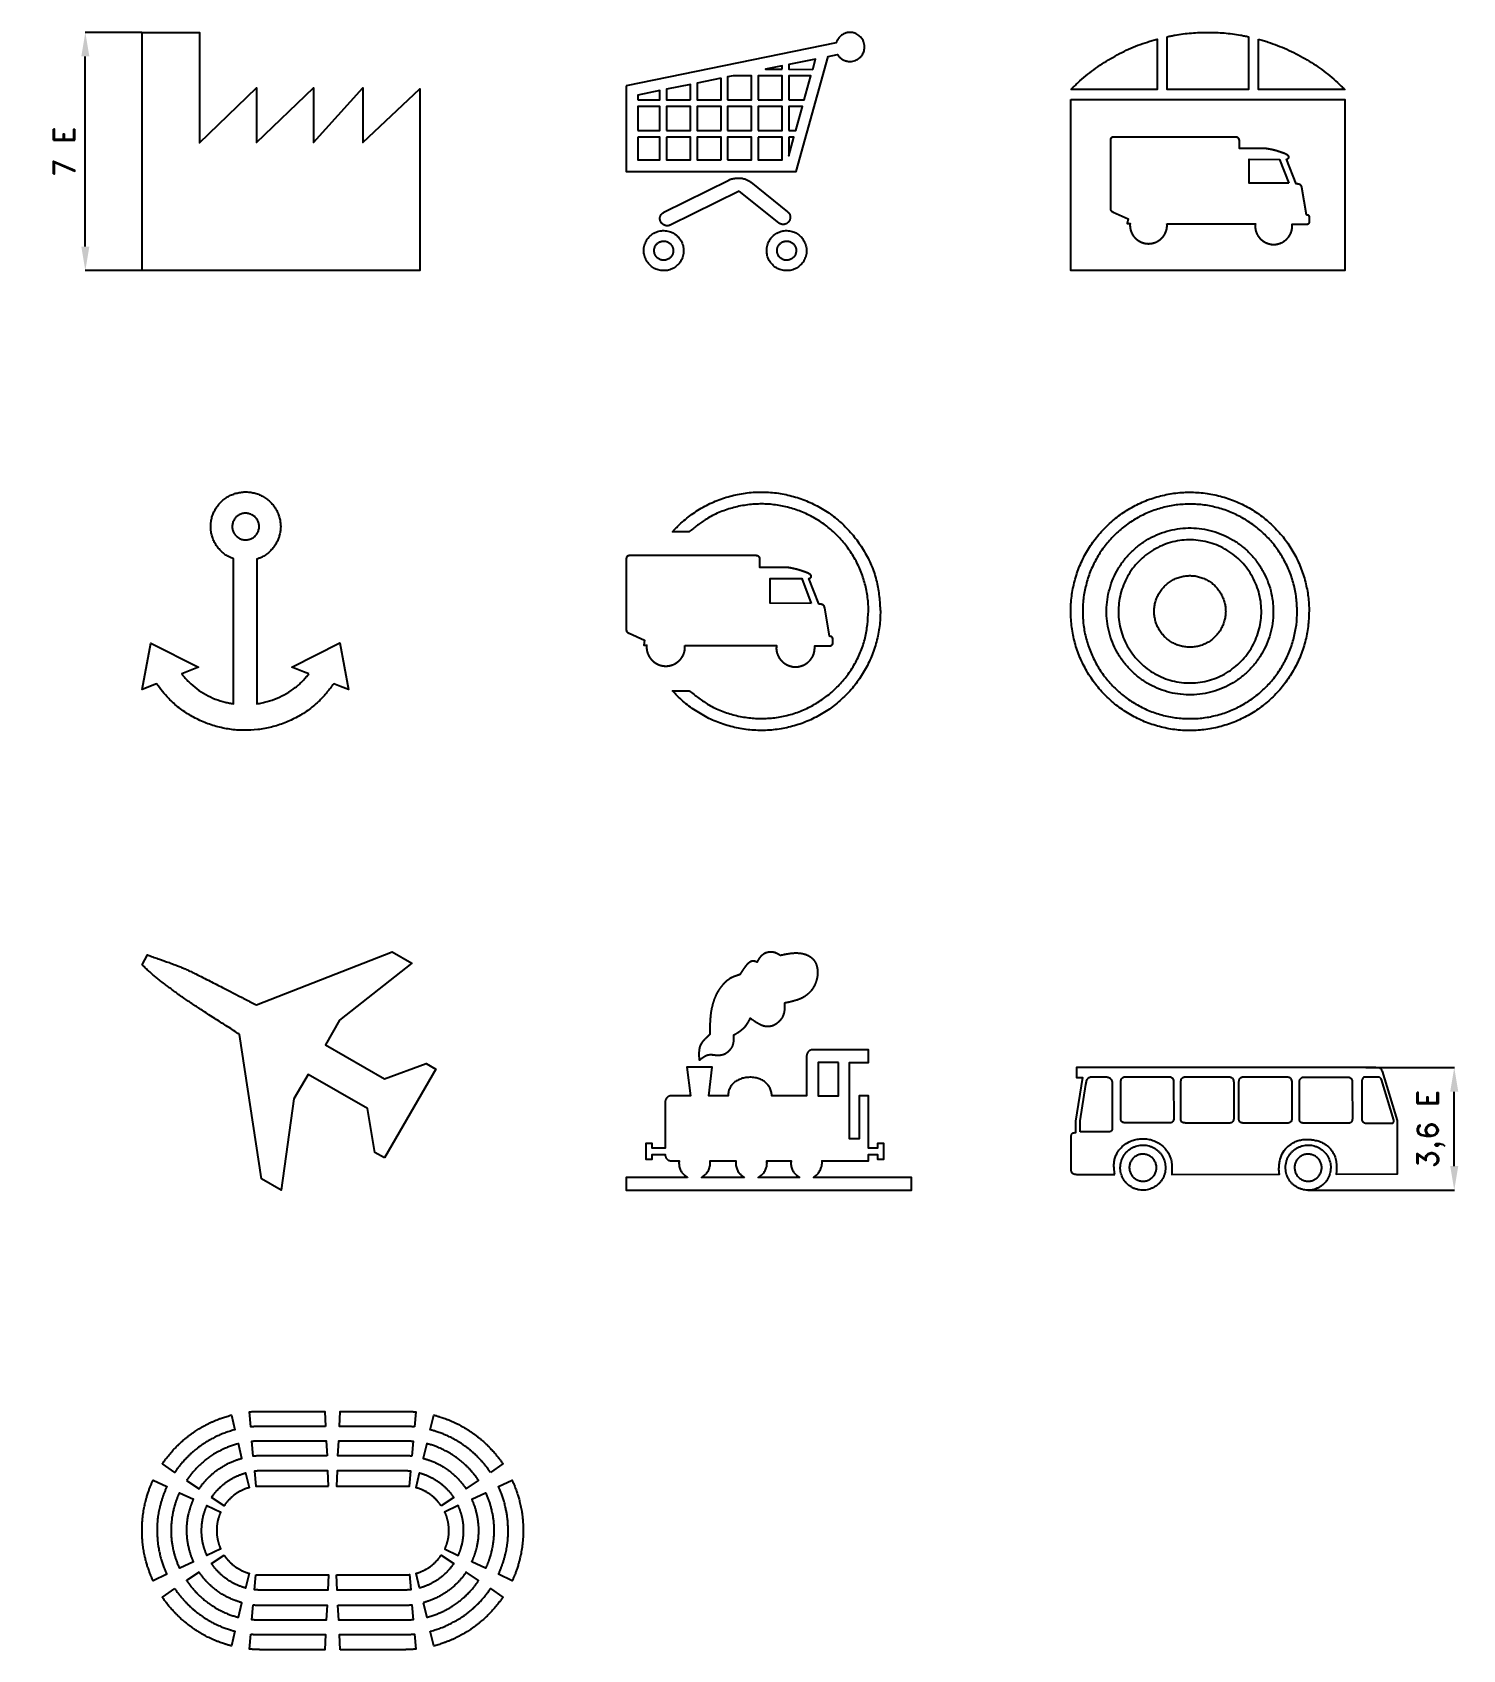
# Model space of a CAD drawing. Header units: millimetres. Extents: x 991 to 3513, y 5797 to 8647.
import ezdxf

# ---------------------------------------------------------------- set-up
doc = ezdxf.new("R2010")
doc.units = ezdxf.units.MM
doc.header["$LTSCALE"] = 5
doc.layers.add('Kóty', color=2, linetype='Continuous')
doc.layers.add('Značka', color=7, linetype='Continuous')
doc.styles.get("Standard").update_dxf_attribs({"font": 'romand.shx', "height": 37.5})
doc.dimstyles.get("Standard").update_dxf_attribs({"dimtxt": 37.5, "dimasz": 42.5, "dimexe": 0.18, "dimexo": 0.0625, "dimgap": 18.75, "dimtad": 1, "dimdec": 0, "dimzin": 0, "dimdsep": 46, "dimtxsty": 'Standard', "dimcen": 0.09, "dimadec": 0, "dimazin": 0, "dimtfac": 1, "dimtdec": 0, "dimtofl": 0, "dimtmove": 0, "dimatfit": 3, "dimfxl": 1, "dimtolj": 1, "dimtzin": 0, "dimarcsym": 0})

msp = doc.modelspace()

# ---------------------------------------------------------------- blocks, each defined once
blk = doc.blocks.new('*D0')
at = {"layer": 'Defpoints', "color": 0, "transparency": 16777216}
for p in [(1084.8, 8647.2), (1184.8, 8647.2), (1184.8, 8227.2)]:
    blk.add_point(p, dxfattribs=at)
at = {"layer": 'Kóty', "color": 0, "lineweight": -2, "transparency": 16777216}
for p, q in [((1184.7, 8647.2), (1084.6, 8647.2)), ((1084.8, 8269.7), (1084.8, 8604.7)), ((1184.7, 8227.2), (1084.6, 8227.2))]:
    blk.add_line(p, q, dxfattribs=at)
at = {"layer": 'Kóty', "color": 0, "transparency": 16777216}
for points in [[(1077.7, 8604.7), (1091.9, 8604.7), (1084.8, 8647.2)], [(1077.7, 8269.7), (1091.9, 8269.7), (1084.8, 8227.2)]]:
    blk.add_solid(points, dxfattribs=at)
at = {"layer": 'Kóty', "color": 0, "transparency": 16777216, "insert": (1047.3, 8437.2), "char_height": 37.5, "attachment_point": 5, "rotation": 90}
blk.add_mtext('\\A1;7 E', dxfattribs=at)
blk = doc.blocks.new('*D1')
at = {"layer": 'Defpoints', "color": 0, "transparency": 16777216}
for p in [(3342.4, 6822.7), (3498.2, 6822.7), (3240, 6606.7)]:
    blk.add_point(p, dxfattribs=at)
at = {"layer": 'Kóty', "color": 0, "lineweight": -2, "transparency": 16777216}
for p, q in [((3342.4, 6822.7), (3498.4, 6822.7)), ((3498.2, 6649.2), (3498.2, 6780.2)), ((3240.1, 6606.7), (3498.4, 6606.7))]:
    blk.add_line(p, q, dxfattribs=at)
at = {"layer": 'Kóty', "color": 0, "transparency": 16777216}
for points in [[(3491.1, 6780.2), (3505.3, 6780.2), (3498.2, 6822.7)], [(3491.1, 6649.2), (3505.3, 6649.2), (3498.2, 6606.7)]]:
    blk.add_solid(points, dxfattribs=at)
at = {"layer": 'Kóty', "color": 0, "transparency": 16777216, "insert": (3457.1, 6714.7), "char_height": 37.5, "attachment_point": 5, "rotation": 90}
blk.add_mtext('\\A1;3,6 E', dxfattribs=at)

# ---------------------------------------------------------------- dimensions: what is measured, and where the dimension line sits
at = {"layer": 'Kóty'}
for base, p1, p2, text, picture, middle in [((1084.8, 8647.2), (1184.8, 8227.2), (1184.8, 8647.2), '7 E', '*D0', (1047.3, 8437.2)), ((3498.2, 6822.7), (3240, 6606.7), (3342.4, 6822.7), '3,6 E', '*D1', (3457.1, 6714.7))]:
    dim = msp.add_linear_dim(base=base, p1=p1, p2=p2, angle=90, text=text, dimstyle='Standard', dxfattribs=at)
    dim.commit()
    dim.dimension.update_dxf_attribs({"geometry": picture, "text_midpoint": middle})

# ---------------------------------------------------------------- linework, layer by layer
at = {"layer": 'Značka', "color": 3}
for points in [[(1185.5, 8647.2), (1285, 8647.2), (1285.8, 8647.2), (1285.8, 8646.4), (1285.8, 8452.2), (1386.7, 8549.2), (1386.7, 8453.3), (1487.3, 8549.2), (1487.3, 8453.3), (1574.1, 8549.2), (1574.1, 8453.3), (1674.8, 8547.4), (1674.8, 8228), (1674.8, 8227.2), (1674.4, 8227.2), (1184.8, 8227.2), (1184.8, 8646.4), (1184.8, 8647.2), (1185.5, 8647.2)], [(2313.3, 8582.2), (2313.3, 8588.2), (2284.2, 8582.3), (2313.3, 8582.2)], [(2367.2, 8582), (2372.2, 8600.2), (2324.9, 8590.6), (2324.9, 8582.2), (2367.2, 8582)], [(2151.7, 8528.3), (2151.7, 8555.4), (2109.5, 8546.9), (2109.5, 8528.3), (2151.7, 8528.3)], [(2205.6, 8566.4), (2163.4, 8557.8), (2163.4, 8528.3), (2205.6, 8528.4), (2205.6, 8566.4)], [(2217.2, 8528.4), (2259.5, 8528.4), (2259.5, 8570.7), (2226.7, 8570.7), (2217.2, 8568.7), (2217.2, 8528.4)], [(2271, 8528.4), (2313.3, 8528.5), (2313.3, 8570.7), (2271, 8570.7), (2271, 8528.4)], [(2324.9, 8528.5), (2352.3, 8528.5), (2364, 8570.7), (2324.9, 8570.7), (2324.9, 8528.5)], [(2058.8, 8528.3), (2097.8, 8528.3), (2097.8, 8544.5), (2058.8, 8536.6), (2058.8, 8528.3)], [(2822.2, 8529.1), (3305.2, 8529.1), (3305.2, 8227.2), (2822.2, 8227.2), (2822.2, 8529.1)], [(2058.8, 8474.3), (2097.8, 8474.3), (2097.8, 8516.6), (2058.8, 8516.6), (2058.8, 8474.3)], [(2109.5, 8474.3), (2151.7, 8474.2), (2151.7, 8516.6), (2109.5, 8516.6), (2109.5, 8474.3)], [(2205.6, 8474.2), (2205.6, 8516.6), (2163.4, 8516.6), (2163.4, 8474.2), (2205.6, 8474.2)], [(2217.2, 8474.2), (2259.5, 8474.2), (2259.5, 8516.6), (2217.2, 8516.6), (2217.2, 8474.2)], [(2271, 8474.2), (2313.3, 8474.1), (2313.3, 8516.6), (2271, 8516.6), (2271, 8474.2)], [(2324.9, 8474.1), (2337.2, 8474.1), (2349, 8516.6), (2324.9, 8516.6), (2324.9, 8474.1)], [(2058.8, 8462.7), (2058.8, 8422.3), (2097.8, 8422.3), (2097.8, 8462.7), (2058.8, 8462.7)], [(2109.5, 8462.7), (2109.5, 8422.3), (2151.7, 8422.3), (2151.7, 8462.7), (2109.5, 8462.7)], [(2205.6, 8422.3), (2205.6, 8462.7), (2163.4, 8462.7), (2163.4, 8422.3), (2205.6, 8422.3)], [(2217.2, 8422.3), (2259.5, 8422.3), (2259.5, 8462.7), (2217.2, 8462.7), (2217.2, 8422.3)], [(2271, 8462.7), (2271, 8422.3), (2313.3, 8422.3), (2313.3, 8462.7), (2271, 8462.7)], [(2324.9, 8462.7), (2324.9, 8429.8), (2334, 8462.7), (2324.9, 8462.7)], [(2991.7, 8309.9), (3147.6, 8309.9), (3147.6, 8309.9), (3147.5, 8309.7), (3147.5, 8309.6), (3147.5, 8309.5), (3147.5, 8309.3), (3147.5, 8309.2), (3147.5, 8309.1), (3147.4, 8309), (3147.4, 8308.9), (3147.4, 8308.8), (3147.4, 8308.7), (3147.4, 8308.6), (3147.4, 8308.6), (3147.4, 8308.6), (3147.4, 8308.5), (3147.4, 8308.4), (3147.4, 8308.3), (3147.4, 8308.2), (3147.4, 8308.1), (3147.4, 8308), (3147.4, 8307.9), (3147.4, 8307.8), (3147.4, 8307.7), (3147.4, 8307.6), (3147.4, 8307.5), (3147.3, 8307.4), (3147.3, 8307.3), (3147.3, 8307.1), (3147.3, 8307), (3147.3, 8306.9), (3147.3, 8306.8), (3147.3, 8306.7), (3147.3, 8306.6), (3147.3, 8306.5), (3147.3, 8306.4), (3147.2, 8306.3), (3147.3, 8306.2), (3147.3, 8306.1), (3147.2, 8306), (3147.2, 8306), (3147.2, 8305.9), (3147.2, 8305.8), (3147.2, 8305.7), (3147.2, 8305.6), (3147.2, 8305.5), (3147.2, 8305.4), (3147.2, 8305.2), (3147.2, 8305.1), (3147.2, 8304.9), (3147.2, 8304.8), (3147.2, 8304.6), (3147.2, 8304.5), (3147.2, 8304.4), (3147.2, 8304.3), (3147.2, 8304.1), (3147.2, 8304), (3147.2, 8304), (3147.2, 8303.9), (3147.2, 8303.8), (3147.2, 8303.8), (3147.2, 8303.7), (3147.2, 8303.6), (3147.2, 8303.6), (3147.2, 8303.5), (3147.3, 8303.5), (3147.3, 8303.3), (3147.3, 8303.1), (3147.3, 8302.9), (3147.3, 8302.7), (3147.3, 8302.6), (3147.3, 8302.4), (3147.3, 8302.3), (3147.3, 8302.1), (3147.4, 8302), (3147.4, 8301.8), (3147.4, 8301.6), (3147.5, 8301.3), (3147.5, 8301.1), (3147.5, 8300.9), (3147.6, 8300.6), (3147.6, 8300.4), (3147.6, 8300.2), (3147.7, 8300.1), (3147.7, 8299.9), (3147.7, 8299.6), (3147.8, 8299.4), (3147.9, 8299.1), (3147.9, 8298.9), (3147.9, 8298.7), (3148, 8298.5), (3148, 8298.3), (3148.1, 8298.1), (3148.1, 8297.9), (3148.2, 8297.7), (3148.2, 8297.5), (3148.3, 8297.3), (3148.4, 8297.1), (3148.4, 8296.9), (3148.5, 8296.8), (3148.5, 8296.6), (3148.6, 8296.4), (3148.6, 8296.3), (3148.7, 8296.2), (3148.7, 8296), (3148.8, 8295.9), (3148.9, 8295.6), (3148.9, 8295.3), (3149, 8295.1), (3149.1, 8294.9), (3149.2, 8294.7), (3149.3, 8294.5), (3149.3, 8294.3), (3149.4, 8294.2), (3149.5, 8294), (3149.5, 8293.8), (3149.6, 8293.5), (3149.8, 8293.2), (3149.9, 8293), (3150, 8292.8), (3150.1, 8292.6), (3150.2, 8292.3), (3150.3, 8292.2), (3150.3, 8292), (3150.4, 8291.8), (3150.5, 8291.6), (3150.6, 8291.4), (3150.7, 8291.2), (3150.8, 8291), (3150.9, 8290.8), (3151, 8290.6), (3151.1, 8290.4), (3151.2, 8290.3), (3151.3, 8290.2), (3151.4, 8290), (3151.5, 8289.8), (3151.6, 8289.6), (3151.7, 8289.4), (3151.8, 8289.2), (3151.9, 8289), (3152.1, 8288.9), (3152.1, 8288.7), (3152.2, 8288.6), (3152.3, 8288.4), (3152.4, 8288.3), (3152.6, 8288.1), (3152.7, 8287.9), (3152.8, 8287.8), (3152.9, 8287.6), (3153, 8287.5), (3153, 8287.4), (3153.1, 8287.2), (3153.2, 8287.1), (3153.3, 8287), (3153.4, 8286.9), (3153.5, 8286.8), (3153.6, 8286.6), (3153.8, 8286.4), (3153.9, 8286.2), (3154, 8286.1), (3154.1, 8285.9), (3154.3, 8285.8), (3154.4, 8285.6), (3154.5, 8285.5), (3154.6, 8285.4), (3154.7, 8285.2), (3154.9, 8285), (3155.1, 8284.8), (3155.3, 8284.6), (3155.4, 8284.4), (3155.6, 8284.2), (3155.7, 8284), (3155.9, 8283.9), (3156, 8283.7), (3156.2, 8283.6), (3156.3, 8283.4), (3156.5, 8283.2), (3156.7, 8283.1), (3156.8, 8282.9), (3157, 8282.8), (3157.1, 8282.6), (3157.3, 8282.5), (3157.4, 8282.4), (3157.5, 8282.3), (3157.6, 8282.1), (3157.8, 8282), (3158, 8281.8), (3158.1, 8281.7), (3158.3, 8281.5), (3158.4, 8281.4), (3158.6, 8281.3), (3158.7, 8281.1), (3158.9, 8281), (3159, 8280.9), (3159.1, 8280.8), (3159.3, 8280.7), (3159.4, 8280.6), (3159.6, 8280.4), (3159.7, 8280.3), (3159.8, 8280.2), (3160, 8280.1), (3160.1, 8280), (3160.2, 8280), (3160.3, 8279.9), (3160.4, 8279.8), (3160.6, 8279.7), (3160.8, 8279.6), (3161, 8279.4), (3161.1, 8279.3), (3161.3, 8279.2), (3161.5, 8279.1), (3161.6, 8279), (3161.8, 8278.9), (3161.9, 8278.8), (3162.1, 8278.7), (3162.3, 8278.6), (3162.5, 8278.4), (3162.7, 8278.3), (3162.8, 8278.2), (3163, 8278.1), (3163.1, 8278), (3163.3, 8277.9), (3163.4, 8277.8), (3163.6, 8277.8), (3163.7, 8277.7), (3163.9, 8277.6), (3164.1, 8277.5), (3164.2, 8277.4), (3164.4, 8277.3), (3164.5, 8277.2), (3164.6, 8277.1), (3164.8, 8277), (3164.9, 8277), (3165, 8276.9), (3165.2, 8276.8), (3165.3, 8276.8), (3165.5, 8276.7), (3165.7, 8276.6), (3165.8, 8276.5), (3166, 8276.5), (3166.1, 8276.4), (3166.3, 8276.3), (3166.4, 8276.3), (3166.5, 8276.2), (3166.6, 8276.1), (3166.8, 8276.1), (3166.9, 8276), (3167.1, 8276), (3167.2, 8275.9), (3167.3, 8275.9), (3167.4, 8275.8), (3167.6, 8275.8), (3167.7, 8275.7), (3167.8, 8275.7), (3167.9, 8275.6), (3168, 8275.6), (3168.2, 8275.5), (3168.4, 8275.5), (3168.5, 8275.4), (3168.7, 8275.4), (3168.8, 8275.3), (3169, 8275.2), (3169.1, 8275.2), (3169.2, 8275.2), (3169.4, 8275.1), (3169.5, 8275), (3169.8, 8275), (3170, 8274.9), (3170.2, 8274.8), (3170.4, 8274.8), (3170.6, 8274.7), (3170.8, 8274.7), (3171, 8274.6), (3171.1, 8274.6), (3171.3, 8274.5), (3171.6, 8274.4), (3171.8, 8274.4), (3172, 8274.3), (3172.1, 8274.3), (3172.3, 8274.2), (3172.5, 8274.2), (3172.7, 8274.2), (3172.8, 8274.1), (3172.9, 8274.1), (3173.1, 8274), (3173.3, 8274), (3173.5, 8274), (3173.7, 8273.9), (3173.9, 8273.9), (3174.1, 8273.9), (3174.3, 8273.8), (3174.4, 8273.8), (3174.6, 8273.8), (3174.7, 8273.8), (3174.9, 8273.7), (3175, 8273.7), (3175.2, 8273.7), (3175.4, 8273.7), (3175.5, 8273.6), (3175.7, 8273.6), (3175.8, 8273.6), (3176, 8273.6), (3176.1, 8273.6), (3176.2, 8273.6), (3176.3, 8273.6), (3176.5, 8273.5), (3176.6, 8273.5), (3176.8, 8273.5), (3177, 8273.5), (3177.1, 8273.5), (3177.3, 8273.5), (3177.4, 8273.5), (3177.5, 8273.5), (3177.7, 8273.4), (3177.8, 8273.4), (3178, 8273.4), (3178, 8273.4), (3178.1, 8273.4), (3178.1, 8273.4), (3178.1, 8273.4), (3178.2, 8273.4), (3178.2, 8273.4), (3178.3, 8273.4), (3178.3, 8273.4), (3178.3, 8273.4), (3178.4, 8273.4), (3178.4, 8273.4), (3178.5, 8273.4), (3178.5, 8273.4), (3178.6, 8273.4), (3178.6, 8273.4), (3178.6, 8273.4), (3178.7, 8273.4), (3178.8, 8273.4), (3178.8, 8273.4), (3178.8, 8273.4), (3178.9, 8273.4), (3178.9, 8273.4), (3179, 8273.4), (3179, 8273.4), (3179.1, 8273.4), (3179.1, 8273.4), (3179.2, 8273.4), (3179.2, 8273.4), (3179.3, 8273.4), (3179.3, 8273.4), (3179.4, 8273.4), (3179.4, 8273.4), (3179.4, 8273.4), (3179.5, 8273.4), (3179.5, 8273.4), (3179.6, 8273.4), (3179.6, 8273.4), (3179.7, 8273.4), (3179.7, 8273.4), (3179.8, 8273.4), (3179.8, 8273.4), (3179.9, 8273.4), (3180, 8273.4), (3180, 8273.4), (3180, 8273.4), (3180.1, 8273.4), (3180.1, 8273.4), (3180.2, 8273.4), (3180.2, 8273.4), (3180.3, 8273.4), (3180.3, 8273.4), (3180.4, 8273.4), (3180.4, 8273.4), (3180.5, 8273.4), (3180.5, 8273.4), (3180.6, 8273.4), (3180.6, 8273.4), (3180.7, 8273.4), (3180.7, 8273.4), (3180.7, 8273.4), (3180.8, 8273.4), (3180.8, 8273.4), (3180.9, 8273.4), (3180.9, 8273.4), (3181, 8273.4), (3181, 8273.4), (3181, 8273.4), (3181.1, 8273.4), (3181.1, 8273.4), (3181.2, 8273.4), (3181.2, 8273.4), (3181.2, 8273.4), (3181.3, 8273.4), (3181.3, 8273.4), (3181.4, 8273.4), (3181.4, 8273.4), (3181.5, 8273.4), (3181.6, 8273.5), (3181.7, 8273.5), (3181.8, 8273.5), (3181.9, 8273.5), (3182, 8273.5), (3182, 8273.5), (3182.1, 8273.5), (3182.2, 8273.5), (3182.2, 8273.5), (3182.3, 8273.5), (3182.4, 8273.5), (3182.4, 8273.5), (3182.5, 8273.5), (3182.6, 8273.5), (3182.6, 8273.5), (3182.7, 8273.5), (3182.7, 8273.5), (3182.8, 8273.5), (3182.9, 8273.5), (3183, 8273.5), (3183, 8273.5), (3183.1, 8273.5), (3183.1, 8273.5), (3183.2, 8273.6), (3183.3, 8273.6), (3183.3, 8273.6), (3183.4, 8273.6), (3183.4, 8273.6), (3183.5, 8273.6), (3183.5, 8273.6), (3183.6, 8273.6), (3183.6, 8273.6), (3183.7, 8273.6), (3183.7, 8273.6), (3183.8, 8273.6), (3183.8, 8273.6), (3183.9, 8273.6), (3183.9, 8273.6), (3184, 8273.6), (3184.1, 8273.7), (3184.2, 8273.7), (3184.2, 8273.7), (3184.3, 8273.7), (3184.3, 8273.7), (3184.4, 8273.7), (3184.4, 8273.7), (3184.5, 8273.7), (3184.6, 8273.7), (3184.6, 8273.7), (3184.9, 8273.8), (3185.1, 8273.8), (3185.3, 8273.8), (3185.4, 8273.9), (3185.6, 8273.9), (3185.8, 8273.9), (3186, 8273.9), (3186.1, 8274), (3186.3, 8274), (3186.5, 8274), (3186.6, 8274.1), (3186.8, 8274.1), (3187, 8274.1), (3187.1, 8274.2), (3187.3, 8274.2), (3187.4, 8274.2), (3187.5, 8274.3), (3187.7, 8274.3), (3187.8, 8274.3), (3187.9, 8274.4), (3188.1, 8274.4), (3188.3, 8274.5), (3188.5, 8274.5), (3188.6, 8274.6), (3188.7, 8274.6), (3188.9, 8274.7), (3189, 8274.7), (3189.1, 8274.7), (3189.3, 8274.8), (3189.4, 8274.8), (3189.6, 8274.9), (3189.7, 8274.9), (3189.8, 8274.9), (3190, 8275), (3190.1, 8275), (3190.2, 8275.1), (3190.3, 8275.1), (3190.4, 8275.1), (3190.5, 8275.1), (3190.6, 8275.2), (3190.8, 8275.3), (3191, 8275.3), (3191.1, 8275.4), (3191.3, 8275.4), (3191.4, 8275.5), (3191.5, 8275.6), (3191.7, 8275.6), (3191.8, 8275.6), (3191.9, 8275.7), (3192.1, 8275.7), (3192.3, 8275.8), (3192.6, 8276), (3192.8, 8276.1), (3193.1, 8276.1), (3193.3, 8276.2), (3193.5, 8276.3), (3193.7, 8276.4), (3193.8, 8276.5), (3194.1, 8276.6), (3194.3, 8276.7), (3194.5, 8276.8), (3194.7, 8276.9), (3194.9, 8277), (3195.1, 8277.1), (3195.3, 8277.2), (3195.5, 8277.3), (3195.6, 8277.4), (3195.7, 8277.5), (3195.9, 8277.6), (3196.1, 8277.7), (3196.3, 8277.8), (3196.5, 8277.9), (3196.7, 8278), (3196.8, 8278.1), (3197, 8278.2), (3197.2, 8278.3), (3197.3, 8278.4), (3197.5, 8278.5), (3197.6, 8278.6), (3197.8, 8278.8), (3197.9, 8278.9), (3198.1, 8279), (3198.2, 8279.1), (3198.4, 8279.2), (3198.5, 8279.3), (3198.6, 8279.3), (3198.8, 8279.4), (3198.9, 8279.5), (3199, 8279.6), (3199.1, 8279.7), (3199.3, 8279.8), (3199.5, 8280), (3199.7, 8280.1), (3199.8, 8280.2), (3200, 8280.4), (3200.2, 8280.5), (3200.3, 8280.6), (3200.4, 8280.7), (3200.6, 8280.8), (3200.7, 8280.9), (3200.9, 8281.1), (3201.2, 8281.3), (3201.3, 8281.5), (3201.5, 8281.6), (3201.7, 8281.8), (3201.9, 8282), (3202, 8282.1), (3202.2, 8282.2), (3202.3, 8282.4), (3202.5, 8282.5), (3202.7, 8282.7), (3202.9, 8282.9), (3203, 8283), (3203.2, 8283.2), (3203.3, 8283.3), (3203.5, 8283.5), (3203.6, 8283.6), (3203.7, 8283.7), (3203.8, 8283.8), (3203.9, 8284), (3204.1, 8284.2), (3204.3, 8284.3), (3204.4, 8284.5), (3204.5, 8284.6), (3204.7, 8284.8), (3204.8, 8284.9), (3204.9, 8285.1), (3205, 8285.2), (3205.1, 8285.4), (3205.2, 8285.5), (3205.4, 8285.7), (3205.5, 8285.8), (3205.6, 8285.9), (3205.7, 8286.1), (3205.8, 8286.2), (3205.9, 8286.3), (3205.9, 8286.4), (3206, 8286.5), (3206.1, 8286.6), (3206.2, 8286.8), (3206.4, 8287), (3206.5, 8287.2), (3206.6, 8287.3), (3206.7, 8287.5), (3206.8, 8287.7), (3207, 8287.8), (3207.1, 8288), (3207.1, 8288.1), (3207.3, 8288.3), (3207.4, 8288.5), (3207.5, 8288.6), (3207.6, 8288.8), (3207.7, 8289), (3207.8, 8289.2), (3207.9, 8289.3), (3208, 8289.5), (3208.1, 8289.6), (3208.2, 8289.8), (3208.3, 8289.9), (3208.4, 8290.1), (3208.5, 8290.3), (3208.5, 8290.4), (3208.6, 8290.6), (3208.7, 8290.7), (3208.8, 8290.9), (3208.9, 8291), (3208.9, 8291.1), (3209, 8291.2), (3209, 8291.4), (3209.1, 8291.5), (3209.2, 8291.7), (3209.3, 8291.9), (3209.4, 8292), (3209.4, 8292.1), (3209.5, 8292.3), (3209.6, 8292.4), (3209.6, 8292.6), (3209.7, 8292.7), (3209.8, 8292.8), (3209.8, 8293), (3209.9, 8293.1), (3209.9, 8293.3), (3210, 8293.4), (3210, 8293.5), (3210.1, 8293.6), (3210.1, 8293.7), (3210.2, 8293.8), (3210.2, 8293.9), (3210.3, 8294), (3210.3, 8294.2), (3210.4, 8294.4), (3210.5, 8294.6), (3210.5, 8294.7), (3210.6, 8294.9), (3210.6, 8295), (3210.7, 8295.2), (3210.7, 8295.3), (3210.8, 8295.4), (3210.8, 8295.6), (3210.9, 8295.7), (3211, 8296), (3211, 8296.2), (3211.1, 8296.4), (3211.1, 8296.6), (3211.2, 8296.8), (3211.3, 8297), (3211.3, 8297.2), (3211.4, 8297.3), (3211.4, 8297.5), (3211.5, 8297.7), (3211.5, 8298), (3211.6, 8298.2), (3211.6, 8298.3), (3211.7, 8298.5), (3211.7, 8298.7), (3211.7, 8298.9), (3211.8, 8299), (3211.8, 8299.1), (3211.9, 8299.3), (3211.9, 8299.5), (3211.9, 8299.7), (3212, 8299.9), (3212, 8300.1), (3212, 8300.3), (3212.1, 8300.4), (3212.1, 8300.6), (3212.1, 8300.8), (3212.1, 8300.9), (3212.2, 8301.1), (3212.2, 8301.3), (3212.2, 8301.4), (3212.2, 8301.6), (3212.2, 8301.7), (3212.3, 8301.9), (3212.3, 8302), (3212.3, 8302.1), (3212.3, 8302.3), (3212.3, 8302.4), (3212.3, 8302.5), (3212.3, 8302.7), (3212.4, 8302.9), (3212.4, 8303.1), (3212.4, 8303.3), (3212.4, 8303.5), (3212.4, 8303.6), (3212.4, 8303.8), (3212.5, 8304), (3212.5, 8304.1), (3212.5, 8304.3), (3212.5, 8304.5), (3212.5, 8304.6), (3212.5, 8304.7), (3212.5, 8304.8), (3212.5, 8304.9), (3212.5, 8305), (3212.5, 8305.1), (3212.5, 8305.2), (3212.5, 8305.3), (3212.5, 8305.4), (3212.5, 8305.5), (3212.5, 8305.6), (3212.5, 8305.7), (3212.5, 8305.8), (3212.5, 8305.9), (3212.5, 8306), (3212.5, 8306.1), (3212.6, 8306.1), (3212.6, 8306.2), (3212.6, 8306.3), (3212.6, 8306.4), (3212.6, 8306.5), (3212.6, 8306.6), (3212.5, 8306.7), (3212.5, 8306.8), (3212.5, 8306.9), (3212.5, 8307), (3212.5, 8307), (3212.5, 8307.1), (3212.5, 8307.2), (3212.5, 8307.3), (3212.5, 8307.4), (3212.5, 8307.5), (3212.5, 8307.5), (3212.5, 8307.6), (3212.5, 8307.7), (3212.5, 8307.8), (3212.5, 8307.8), (3212.5, 8307.9), (3212.5, 8308), (3212.5, 8308), (3212.5, 8308.1), (3212.5, 8308.2), (3212.5, 8308.3), (3212.5, 8308.4), (3212.5, 8308.5), (3212.5, 8308.6), (3212.5, 8308.7), (3212.5, 8308.8), (3212.5, 8308.9), (3212.5, 8308.9), (3212.5, 8309), (3236.9, 8309), (3236.9, 8309), (3237, 8309), (3237.1, 8309), (3237.2, 8309), (3237.3, 8309), (3237.4, 8309), (3237.5, 8309), (3237.5, 8309), (3237.6, 8309), (3237.7, 8309), (3237.8, 8309), (3237.9, 8309), (3238, 8309), (3238, 8309), (3238.1, 8309), (3238.2, 8309), (3238.3, 8309), (3238.3, 8309), (3238.4, 8309), (3238.5, 8309.1), (3238.6, 8309.1), (3238.7, 8309.1), (3238.7, 8309.1), (3238.8, 8309.1), (3238.9, 8309.1), (3238.9, 8309.2), (3239, 8309.2), (3239.1, 8309.2), (3239.1, 8309.2), (3239.2, 8309.2), (3239.3, 8309.2), (3239.4, 8309.2), (3239.4, 8309.3), (3239.5, 8309.3), (3239.5, 8309.3), (3239.6, 8309.3), (3239.6, 8309.4), (3239.7, 8309.4), (3239.7, 8309.4), (3239.8, 8309.4), (3239.8, 8309.4), (3239.9, 8309.5), (3240, 8309.5), (3240.1, 8309.5), (3240.1, 8309.5), (3240.2, 8309.6), (3240.3, 8309.6), (3240.3, 8309.6), (3240.4, 8309.6), (3240.4, 8309.7), (3240.5, 8309.7), (3240.5, 8309.7), (3240.5, 8309.7), (3240.6, 8309.8), (3240.7, 8309.8), (3240.8, 8309.8), (3240.8, 8309.9), (3240.9, 8309.9), (3241, 8310), (3241, 8310), (3241.1, 8310.1), (3241.2, 8310.1), (3241.2, 8310.1), (3241.2, 8310.2), (3241.3, 8310.2), (3241.3, 8310.2), (3241.4, 8310.3), (3241.4, 8310.3), (3241.5, 8310.4), (3241.6, 8310.5), (3241.7, 8310.5), (3241.8, 8310.6), (3241.9, 8310.7), (3241.9, 8310.7), (3242, 8310.8), (3242.1, 8310.9), (3242.2, 8311), (3242.3, 8311), (3242.3, 8311.1), (3242.4, 8311.2), (3242.5, 8311.3), (3242.5, 8311.4), (3242.6, 8311.5), (3242.6, 8311.6), (3242.7, 8311.7), (3242.8, 8311.8), (3242.8, 8311.8), (3242.8, 8311.9), (3242.8, 8311.9), (3242.8, 8312), (3242.9, 8312), (3242.9, 8312.1), (3242.9, 8312.1), (3242.9, 8312.1), (3242.9, 8312.2), (3243, 8312.3), (3243, 8312.3), (3243, 8312.4), (3243, 8312.4), (3243, 8312.5), (3243, 8312.5), (3243, 8312.5), (3243.1, 8312.6), (3243.1, 8312.6), (3243.1, 8312.7), (3243.1, 8312.7), (3243.1, 8312.7), (3243.1, 8312.8), (3243.1, 8312.8), (3243.1, 8312.9), (3243.1, 8312.9), (3243.1, 8312.9), (3243.1, 8313), (3243.1, 8313), (3243.1, 8313.1), (3243.1, 8313.1), (3243.1, 8320.1), (3243.1, 8320.2), (3243.1, 8320.2), (3243.1, 8320.3), (3243.1, 8320.3), (3243.1, 8320.4), (3243.1, 8320.4), (3243.1, 8320.5), (3243.1, 8320.5), (3243.1, 8320.6), (3243.1, 8320.6), (3243.1, 8320.7), (3243.1, 8320.7), (3243.1, 8320.7), (3243.1, 8320.8), (3243.1, 8320.8), (3243.1, 8320.9), (3243.1, 8320.9), (3243.1, 8321), (3243.1, 8321), (3243.1, 8321.1), (3243.1, 8321.1), (3243.1, 8321.2), (3243.1, 8321.3), (3243.1, 8321.4), (3243, 8321.5), (3243, 8321.5), (3243, 8321.6), (3243, 8321.7), (3243, 8321.8), (3243, 8321.8), (3242.9, 8321.9), (3242.9, 8322), (3242.9, 8322.1), (3242.9, 8322.2), (3242.8, 8322.3), (3242.8, 8322.4), (3242.8, 8322.4), (3242.8, 8322.5), (3242.7, 8322.6), (3242.7, 8322.7), (3242.7, 8322.8), (3242.6, 8322.8), (3242.6, 8322.9), (3242.5, 8323), (3242.5, 8323), (3242.5, 8323.1), (3242.4, 8323.2), (3242.4, 8323.2), (3242.4, 8323.3), (3242.4, 8323.3), (3242.3, 8323.4), (3242.3, 8323.4), (3242.3, 8323.5), (3242.2, 8323.6), (3242.2, 8323.6), (3242.1, 8323.7), (3242.1, 8323.7), (3242.1, 8323.8), (3242, 8323.8), (3242, 8323.9), (3242, 8323.9), (3241.9, 8324), (3241.8, 8324.1), (3241.8, 8324.1), (3241.7, 8324.2), (3241.7, 8324.2), (3241.6, 8324.3), (3241.6, 8324.3), (3241.5, 8324.4), (3241.5, 8324.4), (3241.4, 8324.5), (3241.4, 8324.5), (3241.3, 8324.6), (3241.2, 8324.6), (3241.2, 8324.7), (3241.1, 8324.7), (3241.1, 8324.7), (3241, 8324.8), (3240.9, 8324.8), (3240.9, 8324.8), (3240.8, 8324.8), (3240.8, 8324.9), (3240.7, 8324.9), (3240.6, 8324.9), (3240.5, 8325), (3240.5, 8325), (3240.4, 8325), (3240.3, 8325), (3240.2, 8325), (3240.2, 8325.1), (3240.1, 8325.1), (3240, 8325.1), (3239.9, 8325.1), (3239.8, 8325.2), (3239.8, 8325.2), (3239.7, 8325.2), (3239.6, 8325.2), (3239.5, 8325.2), (3239.5, 8325.2), (3239.4, 8325.2), (3239.3, 8325.3), (3239.2, 8325.3), (3239.1, 8325.3), (3239, 8325.3), (3239, 8325.3), (3238.9, 8325.3), (3238.8, 8325.3), (3238.7, 8325.3), (3238.6, 8325.3), (3238.6, 8325.3), (3238.5, 8325.4), (3238.4, 8325.4), (3238.3, 8325.4), (3238.2, 8325.4), (3238.1, 8325.4), (3238, 8325.4), (3237.9, 8325.5), (3237.8, 8325.5), (3237.8, 8325.5), (3237.7, 8325.5), (3237.6, 8325.5), (3237.5, 8325.5), (3229.4, 8373.8), (3229.4, 8373.9), (3229.4, 8373.9), (3229.4, 8374), (3229.4, 8374), (3229.4, 8374.1), (3229.4, 8374.1), (3229.4, 8374.1), (3229.4, 8374.2), (3229.4, 8374.2), (3229.3, 8374.3), (3229.3, 8374.4), (3229.3, 8374.4), (3229.3, 8374.5), (3229.3, 8374.6), (3229.3, 8374.6), (3229.2, 8374.7), (3229.2, 8374.8), (3229.2, 8374.8), (3229.2, 8374.9), (3229.1, 8375), (3229.1, 8375), (3229.1, 8375.1), (3229.1, 8375.2), (3229, 8375.3), (3229, 8375.3), (3229, 8375.4), (3229, 8375.5), (3228.9, 8375.5), (3228.9, 8375.6), (3228.9, 8375.7), (3228.9, 8375.7), (3228.9, 8375.7), (3228.9, 8375.8), (3228.8, 8375.8), (3228.8, 8375.9), (3228.8, 8375.9), (3228.8, 8375.9), (3228.8, 8376), (3228.8, 8376), (3228.8, 8376.1), (3228.7, 8376.1), (3228.7, 8376.2), (3228.6, 8376.3), (3228.6, 8376.3), (3228.6, 8376.4), (3228.5, 8376.5), (3228.5, 8376.5), (3228.5, 8376.6), (3228.4, 8376.7), (3228.4, 8376.8), (3228.4, 8376.8), (3228.3, 8376.9), (3228.3, 8376.9), (3228.2, 8377), (3228.2, 8377), (3228.2, 8377.1), (3228.1, 8377.1), (3228.1, 8377.2), (3228, 8377.2), (3228, 8377.3), (3228, 8377.3), (3228, 8377.3), (3228, 8377.3), (3227.9, 8377.4), (3227.9, 8377.5), (3227.8, 8377.6), (3227.7, 8377.7), (3227.6, 8377.7), (3227.5, 8377.8), (3227.5, 8377.9), (3227.4, 8377.9), (3227.3, 8378), (3227.3, 8378.1), (3227.2, 8378.1), (3227.1, 8378.2), (3227.1, 8378.2), (3227, 8378.3), (3227, 8378.3), (3226.9, 8378.4), (3226.9, 8378.4), (3226.8, 8378.5), (3226.8, 8378.5), (3226.7, 8378.5), (3226.6, 8378.6), (3226.5, 8378.7), (3226.4, 8378.7), (3226.3, 8378.8), (3226.2, 8378.9), (3226.1, 8378.9), (3226, 8379), (3225.9, 8379), (3225.8, 8379), (3225.7, 8379.1), (3225.6, 8379.1), (3225.6, 8379.2), (3225.5, 8379.2), (3225.4, 8379.2), (3225.4, 8379.2), (3225.3, 8379.3), (3225.3, 8379.3), (3225.2, 8379.3), (3225.2, 8379.3), (3225.1, 8379.3), (3225, 8379.4), (3224.8, 8379.4), (3224.7, 8379.5), (3224.5, 8379.5), (3224.4, 8379.6), (3224.3, 8379.6), (3224.2, 8379.6), (3224, 8379.7), (3223.9, 8379.7), (3223.8, 8379.7), (3223.6, 8379.8), (3223.5, 8379.8), (3223.4, 8379.8), (3223.3, 8379.8), (3223.2, 8379.8), (3223.1, 8379.9), (3223, 8379.9), (3222.9, 8379.9), (3222.7, 8379.9), (3222.6, 8379.9), (3222.5, 8380), (3222.4, 8380), (3222.2, 8380), (3222.1, 8380), (3222, 8380.1), (3221.9, 8380.1), (3221.8, 8380.1), (3221.7, 8380.1), (3221.6, 8380.1), (3221.5, 8380.1), (3221.4, 8380.2), (3221.3, 8380.2), (3221.2, 8380.2), (3221.1, 8380.2), (3221, 8380.2), (3220.9, 8380.2), (3220.8, 8380.2), (3220.7, 8380.2), (3220.6, 8380.2), (3220.6, 8380.2), (3220.4, 8380.2), (3220.3, 8380.3), (3220.2, 8380.3), (3220.1, 8380.3), (3220, 8380.3), (3219.9, 8380.3), (3219.8, 8380.3), (3219.8, 8380.3), (3219.7, 8380.3), (3219.6, 8380.3), (3219.5, 8380.3), (3219.5, 8380.3), (3219.5, 8380.3), (3219.4, 8380.3), (3202.7, 8423.5), (3202.7, 8423.5), (3202.8, 8423.6), (3202.8, 8423.6), (3202.9, 8423.6), (3202.9, 8423.6), (3203, 8423.6), (3203, 8423.6), (3203, 8423.6), (3203, 8423.6), (3203.1, 8423.6), (3203.1, 8423.6), (3203.2, 8423.6), (3203.2, 8423.6), (3203.3, 8423.7), (3203.3, 8423.7), (3203.4, 8423.7), (3203.4, 8423.7), (3203.5, 8423.7), (3203.6, 8423.8), (3203.6, 8423.8), (3203.7, 8423.8), (3203.7, 8423.8), (3203.8, 8423.8), (3203.8, 8423.9), (3203.8, 8423.9), (3203.9, 8423.9), (3203.9, 8423.9), (3204, 8423.9), (3204, 8423.9), (3204, 8424), (3204.1, 8424), (3204.1, 8424), (3204.2, 8424), (3204.2, 8424), (3204.2, 8424.1), (3204.3, 8424.1), (3204.3, 8424.1), (3204.4, 8424.1), (3204.4, 8424.2), (3204.4, 8424.2), (3204.5, 8424.2), (3204.5, 8424.2), (3204.6, 8424.3), (3204.6, 8424.3), (3204.7, 8424.3), (3204.7, 8424.3), (3204.8, 8424.4), (3204.8, 8424.4), (3204.8, 8424.4), (3204.8, 8424.4), (3204.8, 8424.5), (3204.9, 8424.5), (3204.9, 8424.5), (3204.9, 8424.5), (3205, 8424.6), (3205, 8424.6), (3205, 8424.6), (3205.1, 8424.6), (3205.1, 8424.7), (3205.2, 8424.7), (3205.2, 8424.7), (3205.2, 8424.7), (3205.3, 8424.8), (3205.3, 8424.8), (3205.3, 8424.8), (3205.4, 8424.8), (3205.4, 8424.9), (3205.4, 8424.9), (3205.4, 8424.9), (3205.5, 8425), (3205.5, 8425), (3205.5, 8425), (3205.6, 8425), (3205.6, 8425.1), (3205.6, 8425.1), (3205.6, 8425.1), (3205.6, 8425.2), (3205.7, 8425.2), (3205.7, 8425.2), (3205.7, 8425.2), (3205.7, 8425.3), (3205.8, 8425.3), (3205.8, 8425.4), (3205.8, 8425.4), (3205.8, 8425.4), (3205.9, 8425.5), (3205.9, 8425.5), (3205.9, 8425.5), (3205.9, 8425.6), (3206, 8425.6), (3206, 8425.6), (3206, 8425.7), (3206, 8425.7), (3206, 8425.7), (3206.1, 8425.8), (3206.1, 8425.8), (3206.1, 8425.8), (3206.1, 8425.9), (3206.1, 8425.9), (3206.1, 8426), (3206.2, 8426), (3206.2, 8426), (3206.2, 8426.1), (3206.2, 8426.1), (3206.2, 8426.1), (3206.2, 8426.2), (3206.3, 8426.2), (3206.3, 8426.3), (3206.3, 8426.3), (3206.3, 8426.3), (3206.3, 8426.4), (3206.3, 8426.4), (3206.3, 8426.4), (3206.3, 8426.4), (3206.3, 8426.5), (3206.4, 8426.5), (3206.4, 8426.6), (3206.4, 8426.6), (3206.4, 8426.7), (3206.4, 8426.7), (3206.4, 8426.7), (3206.4, 8426.8), (3206.4, 8426.8), (3206.4, 8426.8), (3206.4, 8426.9), (3206.4, 8426.9), (3206.4, 8426.9), (3206.4, 8427), (3206.4, 8427), (3206.4, 8427), (3206.4, 8427.1), (3206.4, 8427.1), (3206.4, 8427.2), (3206.4, 8427.2), (3206.4, 8427.2), (3206.4, 8427.3), (3206.4, 8427.3), (3206.4, 8427.4), (3206.4, 8427.4), (3206.4, 8427.5), (3206.4, 8427.5), (3206.4, 8427.5), (3206.4, 8427.6), (3206.4, 8427.6), (3206.4, 8427.6), (3206.4, 8427.6), (3206.4, 8427.7), (3206.4, 8427.7), (3206.4, 8427.8), (3206.4, 8427.8), (3206.4, 8427.8), (3206.4, 8427.9), (3206.4, 8427.9), (3206.3, 8427.9), (3206.3, 8428), (3206.3, 8428.1), (3206.3, 8428.1), (3206.3, 8428.1), (3206.3, 8428.2), (3206.3, 8428.2), (3206.3, 8428.2), (3206.3, 8428.3), (3206.3, 8428.3), (3206.3, 8428.3), (3206.2, 8428.4), (3206.2, 8428.4), (3206.2, 8428.4), (3206.2, 8428.5), (3206.2, 8428.5), (3206.2, 8428.6), (3206.1, 8428.6), (3206.1, 8428.7), (3206.1, 8428.7), (3206.1, 8428.8), (3206.1, 8428.8), (3206.1, 8428.8), (3206, 8428.9), (3206, 8428.9), (3206, 8428.9), (3206, 8429), (3206, 8429), (3205.9, 8429.1), (3205.9, 8429.1), (3205.9, 8429.1), (3205.9, 8429.2), (3205.9, 8429.2), (3205.8, 8429.2), (3205.8, 8429.3), (3205.8, 8429.3), (3205.8, 8429.3), (3205.8, 8429.4), (3205.7, 8429.4), (3205.7, 8429.4), (3205.7, 8429.5), (3205.7, 8429.5), (3205.7, 8429.5), (3205.6, 8429.5), (3205.6, 8429.6), (3205.6, 8429.6), (3205.6, 8429.6), (3205.5, 8429.7), (3205.5, 8429.7), (3205.5, 8429.7), (3205.5, 8429.8), (3205.4, 8429.8), (3205.4, 8429.8), (3205.4, 8429.9), (3205.4, 8429.9), (3205.3, 8429.9), (3205.3, 8429.9), (3205.3, 8430), (3205.3, 8430), (3205.3, 8430), (3205.2, 8430.1), (3205.2, 8430.1), (3205.2, 8430.1), (3205.2, 8430.1), (3205.1, 8430.2), (3205.1, 8430.2), (3205.1, 8430.2), (3205.1, 8430.2), (3205.1, 8430.3), (3205, 8430.3), (3205, 8430.3), (3205, 8430.4), (3204.9, 8430.4), (3204.9, 8430.4), (3204.9, 8430.4), (3204.8, 8430.5), (3204.8, 8430.5), (3204.8, 8430.5), (3204.8, 8430.5), (3204.8, 8430.5), (3204.8, 8430.6), (3204.7, 8430.6), (3204.7, 8430.6), (3204.6, 8430.7), (3204.6, 8430.8), (3204.5, 8430.8), (3204.4, 8430.9), (3204.4, 8430.9), (3204.3, 8431), (3204.3, 8431), (3204.2, 8431), (3204.2, 8431.1), (3204.1, 8431.1), (3204, 8431.2), (3204, 8431.2), (3203.9, 8431.2), (3203.9, 8431.3), (3203.8, 8431.3), (3203.8, 8431.3), (3203.7, 8431.4), (3203.7, 8431.4), (3203.6, 8431.4), (3203.6, 8431.5), (3203.5, 8431.5), (3203.4, 8431.5), (3203.4, 8431.6), (3203.3, 8431.6), (3203.3, 8431.6), (3203.2, 8431.7), (3203.2, 8431.7), (3203.1, 8431.7), (3203.1, 8431.7), (3203, 8431.8), (3203, 8431.8), (3202.9, 8431.8), (3202.9, 8431.9), (3202.8, 8431.9), (3202.8, 8431.9), (3202.7, 8431.9), (3202.7, 8431.9), (3202.7, 8432), (3202.6, 8432), (3202.6, 8432), (3202.5, 8432), (3202.4, 8432.1), (3202.4, 8432.1), (3202.3, 8432.1), (3202.3, 8432.2), (3202.2, 8432.2), (3202.2, 8432.2), (3202.1, 8432.2), (3202.1, 8432.2), (3202, 8432.3), (3202, 8432.3), (3201.9, 8432.3), (3201.9, 8432.3), (3201.7, 8432.4), (3201.6, 8432.5), (3201.4, 8432.6), (3201.2, 8432.7), (3201, 8432.7), (3200.9, 8432.8), (3200.7, 8432.9), (3200.6, 8433), (3200.4, 8433.1), (3200.2, 8433.2), (3200, 8433.2), (3199.8, 8433.3), (3199.6, 8433.4), (3199.5, 8433.4), (3199.3, 8433.5), (3199.2, 8433.5), (3199.1, 8433.6), (3198.9, 8433.6), (3198.8, 8433.7), (3198.6, 8433.8), (3198.4, 8433.8), (3198.3, 8433.9), (3198.1, 8434), (3197.9, 8434), (3197.8, 8434.1), (3197.6, 8434.1), (3197.5, 8434.2), (3197.4, 8434.2), (3197.2, 8434.3), (3197, 8434.3), (3196.9, 8434.4), (3196.8, 8434.5), (3196.6, 8434.5), (3196.5, 8434.6), (3196.4, 8434.6), (3196.2, 8434.7), (3196.1, 8434.7), (3196, 8434.7), (3195.9, 8434.8), (3195.8, 8434.8), (3195.6, 8434.9), (3195.4, 8434.9), (3195.3, 8435), (3195.1, 8435.1), (3195, 8435.1), (3194.8, 8435.2), (3194.7, 8435.2), (3194.5, 8435.3), (3194.4, 8435.3), (3194.2, 8435.4), (3194, 8435.5), (3193.8, 8435.5), (3193.6, 8435.6), (3193.5, 8435.7), (3193.3, 8435.7), (3193.1, 8435.8), (3193, 8435.8), (3192.9, 8435.9), (3192.7, 8435.9), (3192.5, 8436), (3192.3, 8436), (3192.2, 8436.1), (3192, 8436.2), (3191.9, 8436.2), (3191.7, 8436.3), (3191.6, 8436.3), (3191.5, 8436.4), (3191.4, 8436.4), (3191.2, 8436.4), (3191.1, 8436.5), (3190.9, 8436.5), (3190.7, 8436.6), (3190.6, 8436.6), (3190.5, 8436.7), (3190.3, 8436.7), (3190.2, 8436.8), (3190, 8436.8), (3189.9, 8436.9), (3189.8, 8436.9), (3189.6, 8437), (3189.5, 8437), (3189.4, 8437.1), (3189.2, 8437.1), (3189.1, 8437.1), (3189, 8437.2), (3188.9, 8437.2), (3188.8, 8437.2), (3188.7, 8437.3), (3188.6, 8437.3), (3188.5, 8437.3), (3188.3, 8437.4), (3188.1, 8437.4), (3188, 8437.5), (3187.8, 8437.5), (3187.7, 8437.6), (3187.6, 8437.6), (3187.4, 8437.7), (3187.3, 8437.7), (3187.2, 8437.7), (3187, 8437.8), (3186.8, 8437.8), (3186.6, 8437.9), (3186.4, 8438), (3186.3, 8438), (3186.1, 8438.1), (3185.9, 8438.1), (3185.8, 8438.1), (3185.7, 8438.2), (3185.5, 8438.2), (3185.3, 8438.3), (3185.1, 8438.3), (3185, 8438.4), (3184.8, 8438.4), (3184.7, 8438.5), (3184.5, 8438.5), (3184.4, 8438.6), (3184.3, 8438.6), (3184.2, 8438.6), (3184, 8438.7), (3183.9, 8438.7), (3183.7, 8438.8), (3183.5, 8438.8), (3183.4, 8438.8), (3183.2, 8438.9), (3183.1, 8438.9), (3182.9, 8438.9), (3182.8, 8439), (3182.7, 8439), (3182.6, 8439), (3182.4, 8439.1), (3182.3, 8439.1), (3182.2, 8439.2), (3182, 8439.2), (3181.9, 8439.2), (3181.8, 8439.3), (3181.7, 8439.3), (3181.6, 8439.3), (3181.5, 8439.3), (3181.4, 8439.4), (3181.2, 8439.4), (3181.1, 8439.5), (3180.9, 8439.5), (3180.8, 8439.5), (3180.6, 8439.6), (3180.5, 8439.6), (3180.3, 8439.6), (3180.2, 8439.6), (3180.1, 8439.7), (3179.9, 8439.7), (3179.8, 8439.8), (3179.6, 8439.8), (3179.4, 8439.8), (3179.3, 8439.9), (3179.1, 8439.9), (3178.9, 8440), (3178.8, 8440), (3178.7, 8440), (3178.5, 8440.1), (3178.4, 8440.1), (3178.2, 8440.2), (3178.1, 8440.2), (3177.9, 8440.2), (3177.8, 8440.3), (3177.7, 8440.3), (3177.5, 8440.3), (3177.4, 8440.4), (3177.3, 8440.4), (3177.2, 8440.4), (3177.1, 8440.4), (3176.9, 8440.5), (3176.8, 8440.5), (3176.6, 8440.5), (3176.5, 8440.5), (3176.3, 8440.6), (3176.2, 8440.6), (3176.1, 8440.6), (3176, 8440.6), (3175.9, 8440.6), (3175.8, 8440.7), (3175.6, 8440.7), (3175.5, 8440.7), (3175.4, 8440.8), (3175.3, 8440.8), (3175.2, 8440.8), (3175.1, 8440.8), (3175, 8440.9), (3174.9, 8440.9), (3174.8, 8440.9), (3174.7, 8440.9), (3174.6, 8441), (3174.4, 8441), (3174.3, 8441), (3174.1, 8441), (3174, 8441), (3173.9, 8441.1), (3173.7, 8441.1), (3173.6, 8441.1), (3173.5, 8441.1), (3173.4, 8441.2), (3173.2, 8441.2), (3173.1, 8441.2), (3172.9, 8441.3), (3172.7, 8441.3), (3172.6, 8441.3), (3172.4, 8441.4), (3172.3, 8441.4), (3172.2, 8441.4), (3172, 8441.4), (3171.9, 8441.4), (3171.8, 8441.5), (3171.6, 8441.5), (3171.5, 8441.5), (3171.3, 8441.6), (3171.2, 8441.6), (3171.1, 8441.6), (3170.9, 8441.6), (3170.9, 8441.7), (3170.8, 8441.7), (3170.6, 8441.7), (3170.5, 8441.7), (3170.4, 8441.7), (3170.2, 8441.8), (3170.1, 8441.8), (3170, 8441.8), (3169.8, 8441.8), (3169.7, 8441.9), (3169.6, 8441.9), (3169.5, 8441.9), (3169.4, 8441.9), (3169.3, 8442), (3169.1, 8442), (3169, 8442), (3168.9, 8442), (3168.8, 8442), (3168.7, 8442), (3168.6, 8442), (3168.5, 8442.1), (3168.5, 8442.1), (3168.4, 8442.1), (3168.3, 8442.1), (3168.1, 8442.1), (3168, 8442.1), (3167.9, 8442.2), (3167.8, 8442.2), (3167.7, 8442.2), (3167.6, 8442.2), (3167.5, 8442.2), (3167.4, 8442.2), (3167.3, 8442.2), (3167.2, 8442.2), (3167, 8442.3), (3166.9, 8442.3), (3166.7, 8442.3), (3166.6, 8442.4), (3166.5, 8442.4), (3166.3, 8442.4), (3166.2, 8442.4), (3166.1, 8442.4), (3166, 8442.5), (3165.9, 8442.5), (3165.9, 8442.5), (3119.4, 8442.5), (3119.4, 8456.6), (3119.4, 8456.7), (3119.3, 8456.7), (3119.3, 8456.8), (3119.3, 8456.8), (3119.3, 8456.8), (3119.3, 8456.9), (3119.3, 8456.9), (3119.3, 8456.9), (3119.3, 8457), (3119.3, 8457), (3119.3, 8457.1), (3119.3, 8457.1), (3119.3, 8457.2), (3119.3, 8457.2), (3119.3, 8457.3), (3119.3, 8457.3), (3119.3, 8457.4), (3119.2, 8457.4), (3119.2, 8457.5), (3119.2, 8457.5), (3119.2, 8457.6), (3119.2, 8457.6), (3119.2, 8457.7), (3119.2, 8457.7), (3119.1, 8457.8), (3119.1, 8457.8), (3119.1, 8457.8), (3119.1, 8457.9), (3119.1, 8457.9), (3119.1, 8458), (3119.1, 8458), (3119.1, 8458), (3119.1, 8458.1), (3119.1, 8458.1), (3119.1, 8458.2), (3119.1, 8458.2), (3119, 8458.2), (3119, 8458.3), (3119, 8458.3), (3119, 8458.4), (3119, 8458.4), (3119, 8458.4), (3118.9, 8458.5), (3118.9, 8458.6), (3118.9, 8458.7), (3118.8, 8458.8), (3118.8, 8458.9), (3118.8, 8458.9), (3118.8, 8459), (3118.7, 8459), (3118.7, 8459.1), (3118.7, 8459.2), (3118.6, 8459.3), (3118.6, 8459.3), (3118.6, 8459.4), (3118.5, 8459.5), (3118.5, 8459.5), (3118.5, 8459.6), (3118.4, 8459.7), (3118.4, 8459.7), (3118.4, 8459.8), (3118.3, 8459.8), (3118.3, 8459.9), (3118.2, 8460), (3118.2, 8460), (3118.2, 8460.1), (3118.2, 8460.1), (3118.1, 8460.2), (3118.1, 8460.2), (3118.1, 8460.2), (3118, 8460.3), (3118, 8460.3), (3117.9, 8460.4), (3117.9, 8460.5), (3117.8, 8460.5), (3117.8, 8460.6), (3117.7, 8460.6), (3117.7, 8460.7), (3117.6, 8460.7), (3117.6, 8460.8), (3117.5, 8460.8), (3117.5, 8460.9), (3117.4, 8460.9), (3117.4, 8461), (3117.3, 8461), (3117.3, 8461.1), (3117.3, 8461.1), (3117.2, 8461.2), (3117.2, 8461.2), (3117.1, 8461.2), (3117.1, 8461.2), (3117, 8461.3), (3117, 8461.3), (3116.9, 8461.4), (3116.9, 8461.4), (3116.8, 8461.4), (3116.8, 8461.5), (3116.7, 8461.5), (3116.7, 8461.5), (3116.6, 8461.5), (3116.6, 8461.5), (3116.5, 8461.6), (3116.5, 8461.6), (3116.5, 8461.6), (3116.4, 8461.7), (3116.4, 8461.7), (3116.4, 8461.7), (3116.3, 8461.7), (3116.3, 8461.8), (3116.2, 8461.8), (3116.2, 8461.8), (3116.1, 8461.9), (3116.1, 8461.9), (3116, 8461.9), (3116, 8461.9), (3115.9, 8462), (3115.8, 8462), (3115.8, 8462), (3115.7, 8462), (3115.7, 8462.1), (3115.6, 8462.1), (3115.5, 8462.1), (3115.5, 8462.1), (3115.4, 8462.1), (3115.4, 8462.1), (3115.3, 8462.2), (3115.3, 8462.2), (3115.2, 8462.2), (3115.2, 8462.2), (3115.1, 8462.2), (3115, 8462.2), (3115, 8462.2), (3114.9, 8462.3), (3114.9, 8462.3), (3114.8, 8462.3), (3114.8, 8462.3), (3114.8, 8462.3), (3114.7, 8462.3), (3114.7, 8462.3), (3114.7, 8462.4), (3114.6, 8462.4), (3114.6, 8462.4), (3114.5, 8462.4), (3114.5, 8462.4), (3114.4, 8462.4), (3114.4, 8462.4), (3114.4, 8462.4), (3114.3, 8462.4), (3114.2, 8462.4), (3114.2, 8462.4), (3114.1, 8462.4), (3114.1, 8462.4), (3114.1, 8462.5), (3114, 8462.5), (3113.9, 8462.5), (3113.8, 8462.5), (3113.8, 8462.5), (3113.7, 8462.5), (3113.7, 8462.5), (3113.6, 8462.5), (3113.5, 8462.5), (3113.5, 8462.5), (3113.5, 8462.5), (3113.4, 8462.5), (3113.4, 8462.5), (3113.3, 8462.5), (3113.3, 8462.5), (3113.2, 8462.5), (3113.2, 8462.5), (3113.1, 8462.5), (3113, 8462.5), (3113, 8462.5), (3112.9, 8462.5), (3112.9, 8462.5), (3112.9, 8462.5), (2896.6, 8462.5), (2896.5, 8462.5), (2896.4, 8462.5), (2896.4, 8462.5), (2896.3, 8462.5), (2896.3, 8462.5), (2896.2, 8462.5), (2896.2, 8462.5), (2896.2, 8462.5), (2896.1, 8462.5), (2896.1, 8462.5), (2896, 8462.5), (2896, 8462.5), (2895.9, 8462.5), (2895.9, 8462.5), (2895.8, 8462.4), (2895.7, 8462.4), (2895.6, 8462.4), (2895.5, 8462.4), (2895.4, 8462.4), (2895.4, 8462.3), (2895.3, 8462.3), (2895.2, 8462.3), (2895.2, 8462.2), (2895.1, 8462.2), (2895, 8462.2), (2895, 8462.2), (2894.9, 8462.1), (2894.9, 8462.1), (2894.8, 8462.1), (2894.8, 8462.1), (2894.7, 8462.1), (2894.7, 8462), (2894.6, 8462), (2894.5, 8461.9), (2894.5, 8461.9), (2894.4, 8461.9), (2894.3, 8461.8), (2894.3, 8461.8), (2894.2, 8461.7), (2894.2, 8461.7), (2894.1, 8461.7), (2894.1, 8461.6), (2894, 8461.6), (2894, 8461.5), (2893.9, 8461.5), (2893.9, 8461.5), (2893.8, 8461.4), (2893.8, 8461.4), (2893.8, 8461.4), (2893.7, 8461.3), (2893.7, 8461.3), (2893.7, 8461.3), (2893.6, 8461.2), (2893.5, 8461.2), (2893.5, 8461.1), (2893.4, 8461.1), (2893.4, 8461), (2893.4, 8461), (2893.3, 8460.9), (2893.3, 8460.9), (2893.3, 8460.8), (2893.2, 8460.8), (2893.2, 8460.8), (2893.2, 8460.7), (2893.1, 8460.7), (2893.1, 8460.7), (2893.1, 8460.7), (2893.1, 8460.6), (2893.1, 8460.6), (2893, 8460.6), (2893, 8460.5), (2893, 8460.5), (2893, 8460.5), (2892.9, 8460.4), (2892.9, 8460.4), (2892.9, 8460.4), (2892.9, 8460.4), (2892.9, 8460.3), (2892.8, 8460.3), (2892.8, 8460.3), (2892.8, 8460.3), (2892.8, 8460.2), (2892.8, 8460.2), (2892.8, 8460.1), (2892.7, 8460.1), (2892.7, 8460.1), (2892.7, 8460), (2892.7, 8460), (2892.7, 8460), (2892.6, 8459.9), (2892.6, 8459.9), (2892.6, 8459.9), (2892.6, 8459.8), (2892.5, 8459.8), (2892.5, 8459.7), (2892.5, 8459.7), (2892.5, 8459.7), (2892.5, 8459.6), (2892.5, 8459.6), (2892.5, 8459.6), (2892.5, 8459.6), (2892.4, 8459.5), (2892.4, 8459.5), (2892.4, 8459.4), (2892.4, 8459.4), (2892.4, 8459.3), (2892.4, 8459.3), (2892.3, 8459.2), (2892.3, 8459.2), (2892.3, 8459.1), (2892.3, 8459.1), (2892.3, 8459), (2892.3, 8459), (2892.2, 8458.9), (2892.2, 8458.9), (2892.2, 8458.8), (2892.2, 8458.8), (2892.2, 8458.7), (2892.2, 8458.7), (2892.1, 8458.7), (2892.1, 8458.6), (2892.1, 8458.5), (2892.1, 8458.5), (2892.1, 8458.5), (2892.1, 8458.4), (2892.1, 8458.4), (2892.1, 8458.4), (2892.1, 8458.3), (2892.1, 8458.3), (2892.1, 8458.3), (2892, 8458.2), (2892, 8458.2), (2892, 8458.1), (2892, 8458.1), (2892, 8458.1), (2892, 8458), (2892, 8457.9), (2892, 8457.9), (2892, 8457.8), (2892, 8457.8), (2892, 8457.7), (2892, 8457.7), (2892, 8457.6), (2892, 8457.6), (2892, 8457.5), (2891.9, 8457.5), (2891.9, 8457.4), (2891.9, 8457.4), (2891.9, 8457.3), (2891.9, 8457.3), (2891.9, 8457.2), (2891.9, 8457.2), (2891.9, 8457.2), (2891.9, 8457.1), (2891.9, 8457.1), (2891.9, 8457), (2891.9, 8457), (2891.9, 8457), (2891.9, 8456.9), (2891.9, 8456.9), (2891.9, 8456.8), (2891.9, 8456.8), (2891.9, 8456.8), (2891.9, 8358), (2891.9, 8336.2), (2891.9, 8336.1), (2892, 8336), (2892, 8336), (2892, 8335.9), (2892, 8335.9), (2892, 8335.8), (2892, 8335.8), (2892, 8335.8), (2892, 8335.7), (2892, 8335.7), (2892.1, 8335.6), (2892.1, 8335.4), (2892.1, 8335.4), (2892.1, 8335.3), (2892.1, 8335.2), (2892.1, 8335.1), (2892.2, 8335), (2892.2, 8335), (2892.2, 8334.9), (2892.2, 8334.8), (2892.3, 8334.7), (2892.3, 8334.7), (2892.3, 8334.6), (2892.3, 8334.5), (2892.3, 8334.5), (2892.3, 8334.4), (2892.4, 8334.3), (2892.4, 8334.3), (2892.4, 8334.2), (2892.4, 8334.2), (2892.5, 8334.1), (2892.5, 8334), (2892.5, 8333.9), (2892.5, 8333.8), (2892.6, 8333.8), (2892.6, 8333.7), (2892.6, 8333.6), (2892.6, 8333.6), (2892.7, 8333.5), (2892.7, 8333.4), (2892.7, 8333.4), (2892.8, 8333.3), (2892.8, 8333.3), (2892.8, 8333.3), (2892.8, 8333.2), (2892.9, 8333.2), (2892.9, 8333.2), (2892.9, 8333.1), (2892.9, 8333.1), (2893, 8333.1), (2893, 8333), (2893.1, 8332.9), (2893.2, 8332.8), (2893.2, 8332.7), (2893.3, 8332.7), (2893.4, 8332.6), (2893.4, 8332.5), (2893.5, 8332.5), (2893.5, 8332.4), (2893.6, 8332.3), (2893.7, 8332.2), (2893.8, 8332.2), (2893.9, 8332.1), (2894, 8332), (2894.1, 8332), (2894.2, 8331.9), (2894.2, 8331.9), (2894.3, 8331.8), (2894.4, 8331.7), (2894.5, 8331.7), (2894.6, 8331.6), (2894.6, 8331.6), (2894.7, 8331.5), (2894.8, 8331.5), (2894.9, 8331.4), (2895, 8331.4), (2895, 8331.4), (2895.1, 8331.3), (2895.2, 8331.3), (2895.3, 8331.2), (2895.3, 8331.2), (2895.4, 8331.2), (2895.5, 8331.1), (2895.6, 8331.1), (2895.6, 8331), (2895.7, 8331), (2895.7, 8331), (2895.8, 8331), (2895.8, 8330.9), (2895.9, 8330.9), (2896, 8330.9), (2896, 8330.8), (2896.1, 8330.8), (2896.1, 8330.8), (2896.2, 8330.8), (2896.2, 8330.7), (2896.3, 8330.7), (2896.3, 8330.7), (2896.4, 8330.7), (2896.4, 8330.6), (2896.4, 8330.6), (2896.5, 8330.6), (2896.5, 8330.6), (2896.6, 8330.6), (2896.6, 8330.6), (2896.7, 8330.5), (2896.7, 8330.5), (2896.8, 8330.5), (2896.8, 8330.5), (2923.2, 8318.7), (2921.6, 8310.4), (2926.7, 8310.4), (2926.7, 8310.4), (2926.7, 8310.3), (2926.6, 8310), (2926.6, 8309.7), (2926.6, 8309.3), (2926.6, 8309), (2926.5, 8308.7), (2926.5, 8308.4), (2926.5, 8308.2), (2926.5, 8307.9), (2926.5, 8307.6), (2926.5, 8307.3), (2926.5, 8307.2), (2926.5, 8307.2), (2926.5, 8307.2), (2926.5, 8307.2), (2926.5, 8307.1), (2926.5, 8307.1), (2926.5, 8307), (2926.5, 8307), (2926.5, 8307), (2926.5, 8306.9), (2926.5, 8306.9), (2926.5, 8306.8), (2926.5, 8306.8), (2926.5, 8306.8), (2926.5, 8306.7), (2926.5, 8306.7), (2926.5, 8306.7), (2926.5, 8306.6), (2926.5, 8306.6), (2926.5, 8306.6), (2926.5, 8306.5), (2926.5, 8306.5), (2926.5, 8306.5), (2926.5, 8306.4), (2926.5, 8306.4), (2926.5, 8306.4), (2926.5, 8306.3), (2926.5, 8306.3), (2926.5, 8306.2), (2926.5, 8306.2), (2926.5, 8306.1), (2926.5, 8306.1), (2926.5, 8306.1), (2926.5, 8306), (2926.5, 8306), (2926.5, 8305.9), (2926.5, 8305.9), (2926.5, 8305.8), (2926.6, 8305.8), (2926.6, 8305.7), (2926.6, 8305.6), (2926.6, 8305.6), (2926.6, 8305.5), (2926.6, 8305.5), (2926.6, 8305.4), (2926.6, 8305.3), (2926.6, 8305.2), (2926.6, 8305.2), (2926.6, 8305.1), (2926.6, 8305), (2926.6, 8305), (2926.6, 8304.9), (2926.6, 8304.9), (2926.6, 8304.8), (2926.6, 8304.7), (2926.6, 8304.6), (2926.6, 8304.4), (2926.7, 8304.2), (2926.7, 8304), (2926.7, 8303.9), (2926.7, 8303.7), (2926.7, 8303.6), (2926.7, 8303.4), (2926.7, 8303.3), (2926.8, 8303.1), (2926.8, 8302.9), (2926.8, 8302.6), (2926.9, 8302.4), (2926.9, 8302.2), (2926.9, 8302), (2927, 8301.7), (2927, 8301.6), (2927, 8301.4), (2927.1, 8301.2), (2927.1, 8301), (2927.2, 8300.7), (2927.2, 8300.5), (2927.3, 8300.2), (2927.3, 8300), (2927.4, 8299.8), (2927.4, 8299.6), (2927.4, 8299.4), (2927.5, 8299.3), (2927.5, 8299), (2927.6, 8298.8), (2927.7, 8298.6), (2927.7, 8298.4), (2927.8, 8298.3), (2927.8, 8298.1), (2927.9, 8297.9), (2927.9, 8297.8), (2928, 8297.6), (2928, 8297.5), (2928.1, 8297.3), (2928.1, 8297.1), (2928.2, 8296.9), (2928.3, 8296.7), (2928.4, 8296.5), (2928.5, 8296.2), (2928.5, 8296), (2928.6, 8295.8), (2928.7, 8295.7), (2928.7, 8295.5), (2928.8, 8295.3), (2928.9, 8295.1), (2929, 8294.8), (2929.1, 8294.6), (2929.2, 8294.4), (2929.3, 8294.1), (2929.4, 8293.9), (2929.5, 8293.7), (2929.6, 8293.5), (2929.6, 8293.3), (2929.7, 8293.1), (2929.9, 8292.9), (2930, 8292.7), (2930.1, 8292.5), (2930.2, 8292.3), (2930.3, 8292.1), (2930.4, 8292), (2930.5, 8291.8), (2930.6, 8291.6), (2930.6, 8291.5), (2930.7, 8291.3), (2930.8, 8291.1), (2930.9, 8290.9), (2931.1, 8290.7), (2931.2, 8290.5), (2931.3, 8290.4), (2931.4, 8290.2), (2931.5, 8290), (2931.6, 8289.9), (2931.7, 8289.8), (2931.8, 8289.6), (2931.9, 8289.4), (2932, 8289.3), (2932.1, 8289.1), (2932.2, 8289), (2932.3, 8288.9), (2932.4, 8288.7), (2932.5, 8288.6), (2932.6, 8288.5), (2932.6, 8288.4), (2932.7, 8288.2), (2932.8, 8288.1), (2933, 8287.9), (2933.1, 8287.7), (2933.2, 8287.6), (2933.4, 8287.4), (2933.5, 8287.3), (2933.6, 8287.1), (2933.7, 8287), (2933.8, 8286.9), (2933.9, 8286.7), (2934.1, 8286.6), (2934.3, 8286.3), (2934.4, 8286.1), (2934.6, 8285.9), (2934.7, 8285.7), (2934.9, 8285.6), (2935.1, 8285.4), (2935.2, 8285.2), (2935.3, 8285.1), (2935.5, 8284.9), (2935.7, 8284.7), (2935.8, 8284.5), (2936, 8284.4), (2936.1, 8284.2), (2936.3, 8284.1), (2936.4, 8284), (2936.6, 8283.8), (2936.7, 8283.7), (2936.8, 8283.6), (2937, 8283.5), (2937.1, 8283.3), (2937.3, 8283.2), (2937.5, 8283), (2937.6, 8282.9), (2937.8, 8282.7), (2937.9, 8282.6), (2938.1, 8282.5), (2938.2, 8282.4), (2938.3, 8282.3), (2938.5, 8282.1), (2938.6, 8282), (2938.8, 8281.9), (2938.9, 8281.8), (2939.1, 8281.7), (2939.2, 8281.6), (2939.3, 8281.5), (2939.5, 8281.4), (2939.6, 8281.3), (2939.7, 8281.2), (2939.8, 8281.1), (2939.9, 8281), (2940.1, 8280.9), (2940.3, 8280.8), (2940.5, 8280.6), (2940.7, 8280.5), (2940.8, 8280.4), (2941, 8280.3), (2941.1, 8280.2), (2941.2, 8280.1), (2941.4, 8280), (2941.6, 8279.9), (2941.8, 8279.8), (2942, 8279.7), (2942.1, 8279.5), (2942.3, 8279.4), (2942.5, 8279.3), (2942.6, 8279.2), (2942.8, 8279.2), (2942.9, 8279.1), (2943.1, 8279), (2943.3, 8278.9), (2943.4, 8278.8), (2943.6, 8278.7), (2943.7, 8278.6), (2943.9, 8278.5), (2944, 8278.5), (2944.2, 8278.4), (2944.3, 8278.3), (2944.4, 8278.3), (2944.5, 8278.2), (2944.7, 8278.1), (2944.8, 8278), (2945, 8277.9), (2945.2, 8277.9), (2945.3, 8277.8), (2945.5, 8277.7), (2945.6, 8277.7), (2945.7, 8277.6), (2945.9, 8277.6), (2946, 8277.5), (2946.1, 8277.4), (2946.3, 8277.4), (2946.4, 8277.3), (2946.6, 8277.3), (2946.7, 8277.2), (2946.8, 8277.1), (2946.9, 8277.1), (2947, 8277.1), (2947.1, 8277), (2947.2, 8277), (2947.3, 8276.9), (2947.5, 8276.9), (2947.7, 8276.8), (2947.8, 8276.7), (2948, 8276.7), (2948.1, 8276.6), (2948.3, 8276.6), (2948.4, 8276.5), (2948.6, 8276.5), (2948.7, 8276.4), (2948.9, 8276.4), (2949.1, 8276.3), (2949.4, 8276.2), (2949.6, 8276.2), (2949.7, 8276.1), (2950, 8276.1), (2950.2, 8276), (2950.3, 8275.9), (2950.5, 8275.9), (2950.7, 8275.8), (2950.9, 8275.8), (2951.1, 8275.7), (2951.3, 8275.7), (2951.5, 8275.6), (2951.7, 8275.6), (2951.8, 8275.5), (2952, 8275.5), (2952.2, 8275.5), (2952.3, 8275.4), (2952.5, 8275.4), (2952.7, 8275.3), (2952.9, 8275.3), (2953.1, 8275.3), (2953.2, 8275.2), (2953.4, 8275.2), (2953.6, 8275.2), (2953.8, 8275.1), (2953.9, 8275.1), (2954, 8275.1), (2954.2, 8275.1), (2954.4, 8275), (2954.6, 8275), (2954.7, 8275), (2954.9, 8275), (2955, 8275), (2955.2, 8275), (2955.3, 8274.9), (2955.4, 8274.9), (2955.5, 8274.9), (2955.7, 8274.9), (2955.8, 8274.9), (2956, 8274.9), (2956.2, 8274.8), (2956.3, 8274.8), (2956.5, 8274.8), (2956.6, 8274.8), (2956.8, 8274.8), (2956.9, 8274.8), (2957, 8274.8), (2957.2, 8274.8), (2957.3, 8274.8), (2957.3, 8274.8), (2957.4, 8274.8), (2957.4, 8274.8), (2957.4, 8274.8), (2957.5, 8274.8), (2957.5, 8274.8), (2957.6, 8274.8), (2957.6, 8274.8), (2957.7, 8274.8), (2957.7, 8274.8), (2957.7, 8274.8), (2957.8, 8274.8), (2957.8, 8274.8), (2957.9, 8274.8), (2957.9, 8274.7), (2957.9, 8274.7), (2958, 8274.7), (2958, 8274.7), (2958.1, 8274.7), (2958.1, 8274.7), (2958.2, 8274.7), (2958.2, 8274.7), (2958.3, 8274.7), (2958.3, 8274.7), (2958.4, 8274.7), (2958.4, 8274.7), (2958.5, 8274.7), (2958.5, 8274.7), (2958.5, 8274.7), (2958.6, 8274.7), (2958.6, 8274.7), (2958.7, 8274.7), (2958.7, 8274.7), (2958.8, 8274.7), (2958.8, 8274.7), (2958.8, 8274.7), (2958.9, 8274.7), (2958.9, 8274.7), (2959, 8274.7), (2959, 8274.7), (2959.1, 8274.7), (2959.1, 8274.7), (2959.2, 8274.7), (2959.2, 8274.7), (2959.2, 8274.7), (2959.3, 8274.7), (2959.3, 8274.7), (2959.4, 8274.7), (2959.4, 8274.7), (2959.4, 8274.7), (2959.5, 8274.7), (2959.5, 8274.7), (2959.6, 8274.7), (2959.6, 8274.7), (2959.7, 8274.7), (2959.7, 8274.7), (2959.8, 8274.7), (2959.8, 8274.7), (2959.9, 8274.7), (2959.9, 8274.7), (2960, 8274.7), (2960, 8274.7), (2960, 8274.7), (2960.1, 8274.7), (2960.2, 8274.7), (2960.2, 8274.7), (2960.3, 8274.7), (2960.3, 8274.7), (2960.4, 8274.7), (2960.4, 8274.7), (2960.4, 8274.7), (2960.5, 8274.7), (2960.5, 8274.8), (2960.6, 8274.8), (2960.6, 8274.8), (2960.7, 8274.8), (2960.7, 8274.8), (2960.7, 8274.8), (2960.8, 8274.8), (2960.9, 8274.8), (2961, 8274.8), (2961.1, 8274.8), (2961.1, 8274.8), (2961.2, 8274.8), (2961.3, 8274.8), (2961.3, 8274.8), (2961.4, 8274.8), (2961.5, 8274.8), (2961.5, 8274.8), (2961.6, 8274.8), (2961.7, 8274.8), (2961.8, 8274.8), (2961.9, 8274.8), (2961.9, 8274.8), (2962, 8274.8), (2962, 8274.8), (2962.1, 8274.8), (2962.1, 8274.8), (2962.2, 8274.8), (2962.2, 8274.8), (2962.3, 8274.9), (2962.3, 8274.9), (2962.4, 8274.9), (2962.5, 8274.9), (2962.5, 8274.9), (2962.6, 8274.9), (2962.6, 8274.9), (2962.7, 8274.9), (2962.8, 8274.9), (2962.8, 8274.9), (2962.9, 8274.9), (2963, 8274.9), (2963, 8274.9), (2963, 8274.9), (2963.1, 8274.9), (2963.1, 8274.9), (2963.2, 8275), (2963.2, 8275), (2963.3, 8275), (2963.3, 8275), (2963.4, 8275), (2963.4, 8275), (2963.5, 8275), (2963.5, 8275), (2963.6, 8275), (2963.7, 8275), (2963.7, 8275), (2963.8, 8275), (2963.8, 8275), (2963.9, 8275), (2963.9, 8275), (2964.2, 8275.1), (2964.4, 8275.1), (2964.6, 8275.1), (2964.8, 8275.2), (2964.9, 8275.2), (2965.1, 8275.2), (2965.3, 8275.3), (2965.4, 8275.3), (2965.6, 8275.3), (2965.8, 8275.4), (2966, 8275.4), (2966.1, 8275.5), (2966.3, 8275.5), (2966.5, 8275.5), (2966.6, 8275.5), (2966.8, 8275.6), (2966.9, 8275.6), (2967, 8275.6), (2967.2, 8275.7), (2967.3, 8275.7), (2967.5, 8275.8), (2967.7, 8275.8), (2967.8, 8275.9), (2968, 8275.9), (2968.1, 8276), (2968.3, 8276), (2968.4, 8276), (2968.5, 8276.1), (2968.7, 8276.1), (2968.8, 8276.2), (2968.9, 8276.2), (2969.1, 8276.3), (2969.2, 8276.3), (2969.3, 8276.3), (2969.4, 8276.4), (2969.5, 8276.4), (2969.6, 8276.4), (2969.7, 8276.5), (2969.8, 8276.5), (2970, 8276.5), (2970.1, 8276.6), (2970.3, 8276.7), (2970.4, 8276.7), (2970.6, 8276.8), (2970.7, 8276.8), (2970.9, 8276.9), (2971, 8276.9), (2971.1, 8277), (2971.2, 8277), (2971.4, 8277.1), (2971.7, 8277.2), (2971.9, 8277.3), (2972.1, 8277.4), (2972.4, 8277.5), (2972.6, 8277.6), (2972.8, 8277.7), (2973, 8277.8), (2973.2, 8277.9), (2973.4, 8278), (2973.6, 8278.1), (2973.8, 8278.2), (2974.1, 8278.3), (2974.2, 8278.4), (2974.4, 8278.5), (2974.6, 8278.6), (2974.8, 8278.7), (2974.9, 8278.7), (2975.1, 8278.8), (2975.2, 8278.9), (2975.4, 8279), (2975.6, 8279.1), (2975.8, 8279.3), (2976, 8279.4), (2976.2, 8279.5), (2976.4, 8279.6), (2976.5, 8279.7), (2976.6, 8279.8), (2976.8, 8279.9), (2976.9, 8280), (2977.1, 8280.1), (2977.3, 8280.2), (2977.4, 8280.3), (2977.6, 8280.4), (2977.7, 8280.5), (2977.8, 8280.6), (2978, 8280.7), (2978.1, 8280.8), (2978.2, 8280.8), (2978.3, 8280.9), (2978.4, 8281), (2978.6, 8281.2), (2978.8, 8281.3), (2979, 8281.5), (2979.1, 8281.6), (2979.3, 8281.7), (2979.5, 8281.8), (2979.6, 8281.9), (2979.7, 8282), (2979.9, 8282.2), (2980, 8282.3), (2980.3, 8282.5), (2980.5, 8282.7), (2980.7, 8282.8), (2980.8, 8283), (2981, 8283.1), (2981.2, 8283.3), (2981.4, 8283.4), (2981.5, 8283.6), (2981.7, 8283.7), (2981.9, 8283.9), (2982, 8284.1), (2982.2, 8284.2), (2982.3, 8284.4), (2982.5, 8284.5), (2982.6, 8284.7), (2982.8, 8284.8), (2982.9, 8284.9), (2983, 8285), (2983.1, 8285.2), (2983.3, 8285.3), (2983.4, 8285.5), (2983.6, 8285.7), (2983.7, 8285.8), (2983.8, 8286), (2984, 8286.1), (2984.1, 8286.3), (2984.2, 8286.4), (2984.3, 8286.5), (2984.4, 8286.7), (2984.6, 8286.8), (2984.7, 8287), (2984.8, 8287.1), (2984.9, 8287.3), (2985, 8287.4), (2985.1, 8287.5), (2985.2, 8287.6), (2985.3, 8287.7), (2985.4, 8287.8), (2985.5, 8288), (2985.5, 8288.1), (2985.7, 8288.3), (2985.8, 8288.5), (2985.9, 8288.6), (2986.1, 8288.8), (2986.2, 8289), (2986.3, 8289.1), (2986.3, 8289.3), (2986.4, 8289.4), (2986.5, 8289.6), (2986.6, 8289.7), (2986.8, 8289.9), (2986.9, 8290.1), (2987, 8290.3), (2987.1, 8290.5), (2987.2, 8290.6), (2987.3, 8290.8), (2987.4, 8290.9), (2987.5, 8291.1), (2987.6, 8291.2), (2987.7, 8291.4), (2987.8, 8291.6), (2987.9, 8291.7), (2987.9, 8291.9), (2988, 8292), (2988.1, 8292.2), (2988.2, 8292.3), (2988.2, 8292.4), (2988.3, 8292.5), (2988.4, 8292.7), (2988.4, 8292.8), (2988.5, 8293), (2988.6, 8293.2), (2988.7, 8293.3), (2988.8, 8293.5), (2988.8, 8293.6), (2988.9, 8293.8), (2988.9, 8293.9), (2989, 8294), (2989.1, 8294.2), (2989.1, 8294.3), (2989.2, 8294.5), (2989.3, 8294.6), (2989.3, 8294.7), (2989.4, 8294.8), (2989.4, 8295), (2989.5, 8295.1), (2989.5, 8295.2), (2989.5, 8295.3), (2989.6, 8295.4), (2989.6, 8295.5), (2989.7, 8295.7), (2989.8, 8295.9), (2989.8, 8296), (2989.9, 8296.2), (2989.9, 8296.3), (2990, 8296.5), (2990, 8296.6), (2990.1, 8296.7), (2990.1, 8296.9), (2990.2, 8297), (2990.3, 8297.3), (2990.3, 8297.5), (2990.4, 8297.7), (2990.5, 8297.9), (2990.5, 8298.1), (2990.6, 8298.3), (2990.7, 8298.5), (2990.7, 8298.7), (2990.8, 8298.9), (2990.8, 8299.1), (2990.9, 8299.3), (2990.9, 8299.5), (2991, 8299.7), (2991, 8299.9), (2991.1, 8300), (2991.1, 8300.2), (2991.1, 8300.3), (2991.2, 8300.5), (2991.2, 8300.6), (2991.2, 8300.8), (2991.3, 8301), (2991.3, 8301.2), (2991.4, 8301.4), (2991.4, 8301.6), (2991.4, 8301.7), (2991.4, 8301.9), (2991.5, 8302.1), (2991.5, 8302.2), (2991.5, 8302.4), (2991.5, 8302.6), (2991.5, 8302.7), (2991.6, 8302.9), (2991.6, 8303), (2991.6, 8303.2), (2991.6, 8303.3), (2991.6, 8303.5), (2991.7, 8303.6), (2991.7, 8303.7), (2991.7, 8303.8), (2991.7, 8304), (2991.7, 8304.1), (2991.7, 8304.3), (2991.8, 8304.5), (2991.8, 8304.6), (2991.8, 8304.8), (2991.8, 8304.9), (2991.8, 8305), (2991.8, 8305.1), (2991.8, 8305.3), (2991.8, 8305.4), (2991.8, 8305.7), (2991.8, 8305.9), (2991.8, 8306.1), (2991.9, 8306.3), (2991.9, 8306.5), (2991.9, 8306.7), (2991.9, 8306.8), (2991.9, 8307), (2991.9, 8307.1), (2991.9, 8307.3), (2991.9, 8307.6), (2991.8, 8307.9), (2991.8, 8308.2), (2991.8, 8308.5), (2991.8, 8308.7), (2991.8, 8309), (2991.7, 8309.2), (2991.7, 8309.4), (2991.7, 8309.6), (2991.7, 8309.8), (2991.7, 8309.9), (2991.7, 8309.9)], [(3206.3, 8381.2), (3136.5, 8381.5), (3136.6, 8423.5), (3190.3, 8423.4), (3206.3, 8381.2)], [(2141.8, 7566.8), (2303.4, 7566.8), (2303.4, 7566.8), (2303.4, 7566.6), (2303.3, 7566.5), (2303.3, 7566.3), (2303.3, 7566.2), (2303.3, 7566.1), (2303.3, 7565.9), (2303.3, 7565.8), (2303.3, 7565.7), (2303.2, 7565.6), (2303.2, 7565.5), (2303.2, 7565.5), (2303.2, 7565.4), (2303.2, 7565.4), (2303.2, 7565.4), (2303.2, 7565.3), (2303.2, 7565.2), (2303.2, 7565.1), (2303.2, 7564.9), (2303.2, 7564.8), (2303.2, 7564.7), (2303.2, 7564.6), (2303.2, 7564.5), (2303.2, 7564.4), (2303.2, 7564.3), (2303.2, 7564.2), (2303.1, 7564), (2303.1, 7563.9), (2303.1, 7563.8), (2303.1, 7563.7), (2303.1, 7563.6), (2303.1, 7563.5), (2303.1, 7563.4), (2303.1, 7563.3), (2303.1, 7563.2), (2303.1, 7563.1), (2303.1, 7563), (2303.1, 7562.9), (2303.1, 7562.8), (2303.1, 7562.7), (2303.1, 7562.6), (2303.1, 7562.5), (2303, 7562.5), (2303, 7562.4), (2303, 7562.3), (2303, 7562.1), (2303, 7561.9), (2303, 7561.8), (2303, 7561.6), (2303, 7561.5), (2303, 7561.3), (2303, 7561.2), (2303, 7561.1), (2303, 7560.9), (2303, 7560.8), (2303, 7560.7), (2303, 7560.6), (2303, 7560.6), (2303, 7560.5), (2303, 7560.4), (2303.1, 7560.3), (2303.1, 7560.3), (2303.1, 7560.2), (2303.1, 7560.2), (2303.1, 7560.1), (2303.1, 7559.9), (2303.1, 7559.7), (2303.1, 7559.5), (2303.1, 7559.4), (2303.1, 7559.2), (2303.1, 7559), (2303.2, 7558.9), (2303.2, 7558.7), (2303.2, 7558.6), (2303.2, 7558.4), (2303.3, 7558.1), (2303.3, 7557.9), (2303.3, 7557.6), (2303.3, 7557.4), (2303.4, 7557.2), (2303.4, 7557), (2303.5, 7556.8), (2303.5, 7556.6), (2303.6, 7556.4), (2303.6, 7556.1), (2303.7, 7555.9), (2303.7, 7555.6), (2303.8, 7555.4), (2303.8, 7555.2), (2303.9, 7554.9), (2303.9, 7554.7), (2303.9, 7554.5), (2304, 7554.4), (2304, 7554.1), (2304.1, 7553.9), (2304.2, 7553.7), (2304.2, 7553.5), (2304.3, 7553.3), (2304.3, 7553.2), (2304.4, 7553), (2304.4, 7552.8), (2304.5, 7552.7), (2304.5, 7552.6), (2304.6, 7552.4), (2304.7, 7552.2), (2304.7, 7552), (2304.8, 7551.7), (2304.9, 7551.5), (2305, 7551.3), (2305.1, 7551), (2305.2, 7550.8), (2305.2, 7550.7), (2305.3, 7550.5), (2305.4, 7550.3), (2305.4, 7550.1), (2305.6, 7549.8), (2305.7, 7549.5), (2305.8, 7549.3), (2305.9, 7549), (2306, 7548.8), (2306.1, 7548.6), (2306.2, 7548.4), (2306.3, 7548.2), (2306.4, 7548), (2306.5, 7547.8), (2306.6, 7547.6), (2306.7, 7547.4), (2306.8, 7547.2), (2306.9, 7547), (2307, 7546.8), (2307.1, 7546.6), (2307.2, 7546.5), (2307.2, 7546.3), (2307.3, 7546.1), (2307.5, 7545.9), (2307.6, 7545.7), (2307.7, 7545.5), (2307.8, 7545.3), (2307.9, 7545.2), (2308.1, 7545), (2308.2, 7544.8), (2308.3, 7544.7), (2308.3, 7544.5), (2308.5, 7544.4), (2308.6, 7544.2), (2308.7, 7544), (2308.8, 7543.9), (2308.9, 7543.7), (2309, 7543.6), (2309.1, 7543.4), (2309.2, 7543.3), (2309.2, 7543.2), (2309.3, 7543.1), (2309.4, 7542.9), (2309.5, 7542.8), (2309.7, 7542.6), (2309.8, 7542.4), (2310, 7542.3), (2310.1, 7542.1), (2310.2, 7541.9), (2310.3, 7541.8), (2310.4, 7541.6), (2310.5, 7541.5), (2310.7, 7541.4), (2310.8, 7541.2), (2311, 7541), (2311.2, 7540.7), (2311.4, 7540.5), (2311.5, 7540.3), (2311.7, 7540.2), (2311.9, 7540), (2312, 7539.8), (2312.1, 7539.7), (2312.3, 7539.5), (2312.5, 7539.3), (2312.7, 7539.1), (2312.8, 7539), (2313, 7538.8), (2313.1, 7538.7), (2313.3, 7538.5), (2313.4, 7538.4), (2313.6, 7538.3), (2313.7, 7538.1), (2313.8, 7538), (2314, 7537.9), (2314.2, 7537.7), (2314.4, 7537.5), (2314.5, 7537.4), (2314.7, 7537.2), (2314.8, 7537.1), (2315, 7537), (2315.1, 7536.9), (2315.2, 7536.8), (2315.4, 7536.6), (2315.5, 7536.5), (2315.7, 7536.4), (2315.9, 7536.3), (2316, 7536.2), (2316.1, 7536), (2316.3, 7535.9), (2316.4, 7535.8), (2316.5, 7535.8), (2316.6, 7535.7), (2316.8, 7535.6), (2316.9, 7535.5), (2317.1, 7535.3), (2317.3, 7535.2), (2317.5, 7535.1), (2317.6, 7534.9), (2317.8, 7534.8), (2318, 7534.7), (2318.1, 7534.6), (2318.3, 7534.5), (2318.5, 7534.4), (2318.6, 7534.3), (2318.8, 7534.2), (2319, 7534), (2319.2, 7533.9), (2319.4, 7533.8), (2319.5, 7533.7), (2319.7, 7533.6), (2319.9, 7533.5), (2320, 7533.5), (2320.2, 7533.4), (2320.3, 7533.3), (2320.5, 7533.2), (2320.7, 7533.1), (2320.8, 7533), (2321, 7532.9), (2321.1, 7532.8), (2321.3, 7532.7), (2321.4, 7532.7), (2321.5, 7532.6), (2321.7, 7532.5), (2321.8, 7532.4), (2322, 7532.4), (2322.2, 7532.3), (2322.3, 7532.2), (2322.5, 7532.1), (2322.6, 7532.1), (2322.8, 7532), (2322.9, 7531.9), (2323, 7531.9), (2323.2, 7531.8), (2323.3, 7531.7), (2323.5, 7531.7), (2323.6, 7531.6), (2323.7, 7531.6), (2323.9, 7531.5), (2324, 7531.4), (2324.1, 7531.4), (2324.2, 7531.3), (2324.3, 7531.3), (2324.5, 7531.3), (2324.6, 7531.2), (2324.8, 7531.2), (2325, 7531.1), (2325.1, 7531), (2325.3, 7531), (2325.4, 7530.9), (2325.6, 7530.9), (2325.7, 7530.8), (2325.8, 7530.8), (2326, 7530.7), (2326.2, 7530.6), (2326.4, 7530.6), (2326.7, 7530.5), (2326.9, 7530.4), (2327.1, 7530.4), (2327.3, 7530.3), (2327.5, 7530.2), (2327.7, 7530.2), (2327.8, 7530.1), (2328, 7530.1), (2328.3, 7530), (2328.5, 7530), (2328.7, 7529.9), (2328.9, 7529.9), (2329.1, 7529.8), (2329.2, 7529.8), (2329.4, 7529.7), (2329.6, 7529.7), (2329.7, 7529.7), (2329.9, 7529.6), (2330.1, 7529.6), (2330.3, 7529.5), (2330.5, 7529.5), (2330.7, 7529.5), (2330.9, 7529.4), (2331.1, 7529.4), (2331.2, 7529.4), (2331.4, 7529.3), (2331.5, 7529.3), (2331.7, 7529.3), (2331.9, 7529.3), (2332.1, 7529.2), (2332.2, 7529.2), (2332.4, 7529.2), (2332.5, 7529.2), (2332.7, 7529.2), (2332.8, 7529.2), (2332.9, 7529.1), (2333.1, 7529.1), (2333.2, 7529.1), (2333.4, 7529.1), (2333.5, 7529.1), (2333.7, 7529.1), (2333.9, 7529), (2334, 7529), (2334.2, 7529), (2334.3, 7529), (2334.5, 7529), (2334.6, 7529), (2334.8, 7529), (2334.9, 7529), (2335, 7529), (2335, 7529), (2335.1, 7529), (2335.1, 7529), (2335.1, 7529), (2335.2, 7529), (2335.2, 7529), (2335.3, 7529), (2335.3, 7529), (2335.3, 7529), (2335.4, 7529), (2335.4, 7529), (2335.5, 7529), (2335.5, 7529), (2335.6, 7529), (2335.6, 7529), (2335.7, 7529), (2335.7, 7529), (2335.8, 7528.9), (2335.8, 7528.9), (2335.8, 7528.9), (2335.9, 7528.9), (2336, 7528.9), (2336, 7528.9), (2336.1, 7528.9), (2336.1, 7528.9), (2336.2, 7528.9), (2336.2, 7528.9), (2336.3, 7528.9), (2336.3, 7528.9), (2336.4, 7528.9), (2336.4, 7528.9), (2336.4, 7528.9), (2336.5, 7528.9), (2336.5, 7528.9), (2336.6, 7528.9), (2336.6, 7528.9), (2336.7, 7528.9), (2336.7, 7528.9), (2336.8, 7528.9), (2336.9, 7528.9), (2336.9, 7528.9), (2337, 7528.9), (2337, 7528.9), (2337.1, 7528.9), (2337.1, 7528.9), (2337.1, 7528.9), (2337.2, 7528.9), (2337.2, 7528.9), (2337.3, 7528.9), (2337.3, 7528.9), (2337.4, 7528.9), (2337.5, 7528.9), (2337.5, 7528.9), (2337.5, 7528.9), (2337.6, 7528.9), (2337.7, 7528.9), (2337.7, 7528.9), (2337.7, 7528.9), (2337.8, 7528.9), (2337.8, 7528.9), (2337.9, 7528.9), (2337.9, 7528.9), (2338, 7528.9), (2338, 7528.9), (2338.1, 7529), (2338.1, 7529), (2338.1, 7529), (2338.2, 7529), (2338.2, 7529), (2338.3, 7529), (2338.3, 7529), (2338.3, 7529), (2338.4, 7529), (2338.4, 7529), (2338.5, 7529), (2338.6, 7529), (2338.7, 7529), (2338.8, 7529), (2338.9, 7529), (2339, 7529), (2339.1, 7529), (2339.1, 7529), (2339.2, 7529), (2339.3, 7529), (2339.3, 7529), (2339.4, 7529), (2339.5, 7529), (2339.5, 7529), (2339.6, 7529.1), (2339.7, 7529.1), (2339.7, 7529.1), (2339.8, 7529.1), (2339.9, 7529.1), (2339.9, 7529.1), (2340, 7529.1), (2340.1, 7529.1), (2340.1, 7529.1), (2340.2, 7529.1), (2340.3, 7529.1), (2340.3, 7529.1), (2340.4, 7529.1), (2340.5, 7529.1), (2340.5, 7529.1), (2340.6, 7529.1), (2340.6, 7529.1), (2340.7, 7529.2), (2340.7, 7529.2), (2340.8, 7529.2), (2340.8, 7529.2), (2340.9, 7529.2), (2340.9, 7529.2), (2341, 7529.2), (2341, 7529.2), (2341.1, 7529.2), (2341.1, 7529.2), (2341.2, 7529.2), (2341.3, 7529.2), (2341.4, 7529.2), (2341.4, 7529.2), (2341.5, 7529.3), (2341.6, 7529.3), (2341.6, 7529.3), (2341.7, 7529.3), (2341.7, 7529.3), (2341.8, 7529.3), (2342.1, 7529.3), (2342.3, 7529.4), (2342.5, 7529.4), (2342.7, 7529.4), (2342.9, 7529.5), (2343, 7529.5), (2343.2, 7529.5), (2343.4, 7529.5), (2343.5, 7529.6), (2343.7, 7529.6), (2343.9, 7529.7), (2344.1, 7529.7), (2344.2, 7529.7), (2344.4, 7529.8), (2344.5, 7529.8), (2344.7, 7529.8), (2344.8, 7529.9), (2345, 7529.9), (2345.1, 7529.9), (2345.3, 7530), (2345.4, 7530), (2345.6, 7530.1), (2345.8, 7530.1), (2345.9, 7530.2), (2346.1, 7530.2), (2346.2, 7530.3), (2346.4, 7530.3), (2346.5, 7530.3), (2346.7, 7530.4), (2346.8, 7530.4), (2347, 7530.5), (2347.1, 7530.5), (2347.2, 7530.6), (2347.3, 7530.6), (2347.5, 7530.6), (2347.6, 7530.7), (2347.7, 7530.7), (2347.8, 7530.7), (2347.9, 7530.8), (2348, 7530.8), (2348.2, 7530.9), (2348.4, 7530.9), (2348.5, 7531), (2348.7, 7531.1), (2348.8, 7531.1), (2349, 7531.2), (2349.1, 7531.2), (2349.2, 7531.3), (2349.4, 7531.3), (2349.5, 7531.4), (2349.8, 7531.5), (2350.1, 7531.6), (2350.3, 7531.7), (2350.5, 7531.8), (2350.8, 7531.9), (2351, 7532), (2351.2, 7532.1), (2351.4, 7532.2), (2351.6, 7532.3), (2351.8, 7532.4), (2352, 7532.5), (2352.3, 7532.6), (2352.5, 7532.7), (2352.7, 7532.8), (2352.8, 7532.9), (2353, 7533), (2353.2, 7533.1), (2353.3, 7533.2), (2353.5, 7533.3), (2353.7, 7533.4), (2353.9, 7533.5), (2354.1, 7533.6), (2354.3, 7533.7), (2354.5, 7533.9), (2354.6, 7534), (2354.8, 7534.1), (2355, 7534.2), (2355.1, 7534.3), (2355.3, 7534.4), (2355.5, 7534.5), (2355.6, 7534.6), (2355.8, 7534.7), (2355.9, 7534.8), (2356.1, 7534.9), (2356.2, 7535), (2356.3, 7535.1), (2356.5, 7535.2), (2356.6, 7535.3), (2356.7, 7535.4), (2356.9, 7535.5), (2357.1, 7535.6), (2357.3, 7535.8), (2357.4, 7535.9), (2357.6, 7536), (2357.8, 7536.2), (2357.9, 7536.3), (2358, 7536.4), (2358.2, 7536.5), (2358.3, 7536.6), (2358.5, 7536.8), (2358.7, 7537), (2358.9, 7537.2), (2359.1, 7537.3), (2359.3, 7537.5), (2359.5, 7537.7), (2359.7, 7537.8), (2359.9, 7538), (2360, 7538.1), (2360.2, 7538.3), (2360.3, 7538.4), (2360.5, 7538.6), (2360.7, 7538.8), (2360.9, 7538.9), (2361, 7539.1), (2361.2, 7539.2), (2361.3, 7539.4), (2361.4, 7539.5), (2361.6, 7539.6), (2361.7, 7539.8), (2361.8, 7539.9), (2362, 7540.1), (2362.2, 7540.3), (2362.3, 7540.4), (2362.4, 7540.6), (2362.6, 7540.8), (2362.7, 7540.9), (2362.8, 7541), (2362.9, 7541.2), (2363.1, 7541.3), (2363.2, 7541.5), (2363.3, 7541.7), (2363.4, 7541.8), (2363.5, 7541.9), (2363.6, 7542.1), (2363.7, 7542.2), (2363.8, 7542.3), (2363.9, 7542.4), (2364, 7542.5), (2364.1, 7542.7), (2364.2, 7542.8), (2364.4, 7543), (2364.5, 7543.2), (2364.6, 7543.4), (2364.7, 7543.6), (2364.8, 7543.7), (2365, 7543.9), (2365.1, 7544), (2365.1, 7544.2), (2365.3, 7544.4), (2365.4, 7544.6), (2365.5, 7544.7), (2365.7, 7544.9), (2365.8, 7545.1), (2365.9, 7545.3), (2366, 7545.5), (2366.1, 7545.6), (2366.1, 7545.8), (2366.2, 7545.9), (2366.3, 7546.1), (2366.4, 7546.2), (2366.5, 7546.4), (2366.6, 7546.6), (2366.7, 7546.7), (2366.8, 7546.9), (2366.8, 7547), (2366.9, 7547.2), (2367, 7547.3), (2367.1, 7547.4), (2367.1, 7547.6), (2367.2, 7547.7), (2367.3, 7547.9), (2367.4, 7548.1), (2367.5, 7548.2), (2367.5, 7548.4), (2367.6, 7548.5), (2367.7, 7548.7), (2367.7, 7548.8), (2367.8, 7548.9), (2367.9, 7549.1), (2367.9, 7549.2), (2368, 7549.4), (2368, 7549.5), (2368.1, 7549.7), (2368.1, 7549.8), (2368.2, 7549.9), (2368.2, 7550), (2368.3, 7550.1), (2368.3, 7550.2), (2368.4, 7550.3), (2368.4, 7550.5), (2368.5, 7550.7), (2368.6, 7550.9), (2368.6, 7551), (2368.7, 7551.2), (2368.8, 7551.4), (2368.8, 7551.5), (2368.9, 7551.6), (2368.9, 7551.8), (2369, 7551.9), (2369, 7552.1), (2369.1, 7552.3), (2369.2, 7552.6), (2369.2, 7552.8), (2369.3, 7553), (2369.4, 7553.2), (2369.4, 7553.4), (2369.5, 7553.6), (2369.5, 7553.8), (2369.6, 7554), (2369.6, 7554.2), (2369.7, 7554.4), (2369.7, 7554.6), (2369.8, 7554.8), (2369.8, 7555), (2369.9, 7555.2), (2369.9, 7555.4), (2369.9, 7555.5), (2370, 7555.6), (2370, 7555.8), (2370.1, 7556), (2370.1, 7556.2), (2370.2, 7556.4), (2370.2, 7556.6), (2370.2, 7556.8), (2370.3, 7557), (2370.3, 7557.2), (2370.3, 7557.3), (2370.3, 7557.5), (2370.4, 7557.7), (2370.4, 7557.8), (2370.4, 7558), (2370.4, 7558.2), (2370.4, 7558.3), (2370.5, 7558.5), (2370.5, 7558.6), (2370.5, 7558.7), (2370.5, 7558.9), (2370.5, 7559), (2370.5, 7559.1), (2370.5, 7559.3), (2370.6, 7559.5), (2370.6, 7559.7), (2370.6, 7559.9), (2370.6, 7560.1), (2370.6, 7560.3), (2370.6, 7560.5), (2370.7, 7560.6), (2370.7, 7560.8), (2370.7, 7560.9), (2370.7, 7561.1), (2370.7, 7561.3), (2370.7, 7561.4), (2370.7, 7561.5), (2370.7, 7561.6), (2370.7, 7561.7), (2370.7, 7561.8), (2370.7, 7561.9), (2370.7, 7562), (2370.7, 7562.1), (2370.7, 7562.2), (2370.7, 7562.3), (2370.7, 7562.4), (2370.7, 7562.5), (2370.7, 7562.6), (2370.7, 7562.7), (2370.7, 7562.8), (2370.8, 7562.9), (2370.8, 7563), (2370.8, 7563.1), (2370.8, 7563.1), (2370.8, 7563.3), (2370.8, 7563.4), (2370.7, 7563.5), (2370.7, 7563.6), (2370.7, 7563.6), (2370.7, 7563.7), (2370.7, 7563.8), (2370.7, 7563.9), (2370.7, 7564), (2370.7, 7564.1), (2370.7, 7564.2), (2370.7, 7564.3), (2370.7, 7564.3), (2370.7, 7564.4), (2370.7, 7564.5), (2370.7, 7564.6), (2370.7, 7564.6), (2370.7, 7564.7), (2370.7, 7564.8), (2370.7, 7564.8), (2370.7, 7565), (2370.7, 7565.1), (2370.7, 7565.2), (2370.7, 7565.3), (2370.7, 7565.4), (2370.7, 7565.5), (2370.7, 7565.5), (2370.7, 7565.6), (2370.7, 7565.7), (2370.7, 7565.8), (2370.7, 7565.8), (2396, 7565.8), (2396, 7565.8), (2396.1, 7565.8), (2396.2, 7565.8), (2396.3, 7565.8), (2396.4, 7565.8), (2396.5, 7565.8), (2396.6, 7565.8), (2396.7, 7565.8), (2396.7, 7565.8), (2396.8, 7565.8), (2396.9, 7565.8), (2397, 7565.8), (2397.1, 7565.9), (2397.2, 7565.9), (2397.3, 7565.9), (2397.3, 7565.9), (2397.4, 7565.9), (2397.5, 7565.9), (2397.6, 7565.9), (2397.6, 7565.9), (2397.7, 7565.9), (2397.8, 7565.9), (2397.9, 7566), (2398, 7566), (2398, 7566), (2398.1, 7566), (2398.2, 7566), (2398.3, 7566), (2398.3, 7566), (2398.4, 7566.1), (2398.5, 7566.1), (2398.5, 7566.1), (2398.6, 7566.1), (2398.7, 7566.1), (2398.7, 7566.2), (2398.8, 7566.2), (2398.8, 7566.2), (2398.9, 7566.2), (2398.9, 7566.2), (2399, 7566.3), (2399, 7566.3), (2399.1, 7566.3), (2399.2, 7566.4), (2399.3, 7566.4), (2399.3, 7566.4), (2399.4, 7566.4), (2399.5, 7566.5), (2399.5, 7566.5), (2399.6, 7566.5), (2399.6, 7566.5), (2399.7, 7566.6), (2399.7, 7566.6), (2399.8, 7566.6), (2399.9, 7566.7), (2399.9, 7566.7), (2400, 7566.7), (2400.1, 7566.8), (2400.2, 7566.8), (2400.2, 7566.9), (2400.3, 7566.9), (2400.3, 7566.9), (2400.4, 7567), (2400.4, 7567), (2400.5, 7567.1), (2400.5, 7567.1), (2400.6, 7567.1), (2400.6, 7567.2), (2400.7, 7567.2), (2400.8, 7567.3), (2400.9, 7567.4), (2401, 7567.4), (2401.1, 7567.5), (2401.1, 7567.6), (2401.2, 7567.6), (2401.3, 7567.7), (2401.4, 7567.8), (2401.4, 7567.9), (2401.5, 7568), (2401.6, 7568.1), (2401.7, 7568.1), (2401.8, 7568.2), (2401.8, 7568.3), (2401.9, 7568.4), (2401.9, 7568.5), (2402, 7568.6), (2402.1, 7568.7), (2402.1, 7568.8), (2402.1, 7568.8), (2402.1, 7568.9), (2402.1, 7568.9), (2402.2, 7569), (2402.2, 7569), (2402.2, 7569.1), (2402.2, 7569.1), (2402.2, 7569.2), (2402.3, 7569.2), (2402.3, 7569.3), (2402.3, 7569.3), (2402.3, 7569.4), (2402.3, 7569.4), (2402.3, 7569.5), (2402.3, 7569.5), (2402.4, 7569.6), (2402.4, 7569.6), (2402.4, 7569.6), (2402.4, 7569.7), (2402.4, 7569.7), (2402.4, 7569.8), (2402.4, 7569.8), (2402.4, 7569.8), (2402.4, 7569.9), (2402.4, 7569.9), (2402.4, 7570), (2402.4, 7570), (2402.4, 7570.1), (2402.4, 7570.1), (2402.4, 7577.4), (2402.4, 7577.4), (2402.4, 7577.5), (2402.4, 7577.6), (2402.4, 7577.6), (2402.4, 7577.7), (2402.4, 7577.7), (2402.4, 7577.7), (2402.4, 7577.8), (2402.4, 7577.8), (2402.4, 7577.9), (2402.4, 7577.9), (2402.4, 7578), (2402.4, 7578), (2402.4, 7578.1), (2402.4, 7578.1), (2402.4, 7578.2), (2402.4, 7578.2), (2402.4, 7578.3), (2402.4, 7578.3), (2402.4, 7578.4), (2402.4, 7578.4), (2402.4, 7578.5), (2402.4, 7578.6), (2402.4, 7578.7), (2402.3, 7578.8), (2402.3, 7578.8), (2402.3, 7578.9), (2402.3, 7579), (2402.3, 7579.1), (2402.3, 7579.2), (2402.2, 7579.2), (2402.2, 7579.3), (2402.2, 7579.4), (2402.2, 7579.5), (2402.1, 7579.6), (2402.1, 7579.7), (2402.1, 7579.8), (2402.1, 7579.9), (2402, 7579.9), (2402, 7580), (2402, 7580.1), (2401.9, 7580.2), (2401.9, 7580.3), (2401.8, 7580.3), (2401.8, 7580.4), (2401.8, 7580.5), (2401.7, 7580.5), (2401.7, 7580.6), (2401.7, 7580.6), (2401.7, 7580.7), (2401.6, 7580.8), (2401.6, 7580.8), (2401.6, 7580.9), (2401.5, 7581), (2401.5, 7581), (2401.4, 7581.1), (2401.4, 7581.1), (2401.3, 7581.2), (2401.3, 7581.2), (2401.3, 7581.3), (2401.2, 7581.3), (2401.2, 7581.4), (2401.1, 7581.5), (2401.1, 7581.5), (2401, 7581.6), (2400.9, 7581.6), (2400.9, 7581.7), (2400.8, 7581.8), (2400.8, 7581.8), (2400.7, 7581.8), (2400.7, 7581.9), (2400.6, 7581.9), (2400.5, 7582), (2400.5, 7582), (2400.4, 7582.1), (2400.4, 7582.1), (2400.3, 7582.2), (2400.2, 7582.2), (2400.2, 7582.2), (2400.1, 7582.2), (2400.1, 7582.3), (2400, 7582.3), (2399.9, 7582.3), (2399.8, 7582.4), (2399.8, 7582.4), (2399.7, 7582.4), (2399.6, 7582.4), (2399.5, 7582.5), (2399.4, 7582.5), (2399.4, 7582.5), (2399.3, 7582.5), (2399.2, 7582.6), (2399.1, 7582.6), (2399, 7582.6), (2399, 7582.6), (2398.9, 7582.6), (2398.8, 7582.6), (2398.7, 7582.7), (2398.6, 7582.7), (2398.6, 7582.7), (2398.5, 7582.7), (2398.4, 7582.7), (2398.3, 7582.7), (2398.2, 7582.7), (2398.1, 7582.8), (2398, 7582.8), (2397.9, 7582.8), (2397.9, 7582.8), (2397.8, 7582.8), (2397.7, 7582.8), (2397.6, 7582.8), (2397.5, 7582.8), (2397.4, 7582.8), (2397.3, 7582.9), (2397.2, 7582.9), (2397.1, 7582.9), (2397, 7582.9), (2396.9, 7582.9), (2396.9, 7582.9), (2396.8, 7582.9), (2396.7, 7583), (2396.6, 7583), (2388.3, 7633), (2388.3, 7633.1), (2388.2, 7633.2), (2388.2, 7633.2), (2388.2, 7633.2), (2388.2, 7633.3), (2388.2, 7633.3), (2388.2, 7633.4), (2388.2, 7633.4), (2388.2, 7633.5), (2388.2, 7633.5), (2388.1, 7633.6), (2388.1, 7633.7), (2388.1, 7633.8), (2388.1, 7633.8), (2388.1, 7633.9), (2388.1, 7634), (2388, 7634), (2388, 7634.1), (2388, 7634.1), (2388, 7634.2), (2387.9, 7634.3), (2387.9, 7634.4), (2387.9, 7634.5), (2387.9, 7634.5), (2387.8, 7634.6), (2387.8, 7634.7), (2387.8, 7634.7), (2387.8, 7634.8), (2387.7, 7634.9), (2387.7, 7634.9), (2387.7, 7635), (2387.7, 7635), (2387.6, 7635.1), (2387.6, 7635.1), (2387.6, 7635.2), (2387.6, 7635.2), (2387.6, 7635.2), (2387.6, 7635.3), (2387.6, 7635.3), (2387.5, 7635.4), (2387.5, 7635.4), (2387.5, 7635.5), (2387.4, 7635.6), (2387.4, 7635.7), (2387.4, 7635.7), (2387.3, 7635.8), (2387.3, 7635.9), (2387.3, 7635.9), (2387.2, 7636), (2387.2, 7636.1), (2387.1, 7636.1), (2387.1, 7636.2), (2387.1, 7636.3), (2387, 7636.3), (2387, 7636.4), (2386.9, 7636.4), (2386.9, 7636.5), (2386.9, 7636.5), (2386.8, 7636.5), (2386.8, 7636.6), (2386.8, 7636.6), (2386.7, 7636.7), (2386.7, 7636.7), (2386.7, 7636.8), (2386.6, 7636.8), (2386.5, 7636.9), (2386.5, 7637), (2386.4, 7637.1), (2386.3, 7637.2), (2386.2, 7637.2), (2386.1, 7637.3), (2386.1, 7637.4), (2386, 7637.5), (2385.9, 7637.5), (2385.9, 7637.6), (2385.8, 7637.6), (2385.7, 7637.7), (2385.7, 7637.7), (2385.6, 7637.8), (2385.6, 7637.8), (2385.5, 7637.8), (2385.5, 7637.9), (2385.4, 7637.9), (2385.3, 7638), (2385.2, 7638.1), (2385.1, 7638.1), (2385, 7638.2), (2384.9, 7638.3), (2384.8, 7638.3), (2384.7, 7638.4), (2384.6, 7638.4), (2384.5, 7638.4), (2384.4, 7638.5), (2384.3, 7638.5), (2384.2, 7638.6), (2384.2, 7638.6), (2384.1, 7638.6), (2384.1, 7638.7), (2384, 7638.7), (2384, 7638.7), (2383.9, 7638.7), (2383.8, 7638.7), (2383.8, 7638.8), (2383.6, 7638.8), (2383.5, 7638.9), (2383.3, 7638.9), (2383.2, 7638.9), (2383, 7639), (2382.9, 7639), (2382.8, 7639), (2382.7, 7639.1), (2382.5, 7639.1), (2382.4, 7639.2), (2382.3, 7639.2), (2382.1, 7639.2), (2382, 7639.2), (2381.9, 7639.3), (2381.8, 7639.3), (2381.6, 7639.3), (2381.5, 7639.3), (2381.4, 7639.3), (2381.3, 7639.4), (2381.2, 7639.4), (2381.1, 7639.4), (2380.9, 7639.4), (2380.8, 7639.5), (2380.7, 7639.5), (2380.6, 7639.5), (2380.5, 7639.5), (2380.4, 7639.5), (2380.3, 7639.6), (2380.1, 7639.6), (2380, 7639.6), (2379.9, 7639.6), (2379.8, 7639.6), (2379.7, 7639.6), (2379.6, 7639.6), (2379.5, 7639.7), (2379.4, 7639.7), (2379.3, 7639.7), (2379.2, 7639.7), (2379.1, 7639.7), (2379.1, 7639.7), (2378.9, 7639.7), (2378.8, 7639.7), (2378.7, 7639.7), (2378.6, 7639.7), (2378.5, 7639.7), (2378.4, 7639.7), (2378.3, 7639.8), (2378.2, 7639.8), (2378.1, 7639.8), (2378, 7639.8), (2378, 7639.8), (2378, 7639.8), (2377.9, 7639.8), (2377.9, 7639.8), (2360.6, 7684.5), (2360.6, 7684.6), (2360.6, 7684.6), (2360.7, 7684.6), (2360.7, 7684.6), (2360.7, 7684.6), (2360.8, 7684.6), (2360.8, 7684.6), (2360.9, 7684.6), (2360.9, 7684.6), (2360.9, 7684.7), (2361, 7684.7), (2361, 7684.7), (2361.1, 7684.7), (2361.2, 7684.7), (2361.2, 7684.7), (2361.3, 7684.7), (2361.3, 7684.7), (2361.4, 7684.8), (2361.4, 7684.8), (2361.5, 7684.8), (2361.5, 7684.9), (2361.6, 7684.9), (2361.6, 7684.9), (2361.7, 7684.9), (2361.7, 7684.9), (2361.8, 7684.9), (2361.8, 7685), (2361.9, 7685), (2361.9, 7685), (2361.9, 7685), (2362, 7685), (2362, 7685), (2362.1, 7685.1), (2362.1, 7685.1), (2362.1, 7685.1), (2362.2, 7685.1), (2362.2, 7685.2), (2362.3, 7685.2), (2362.3, 7685.2), (2362.3, 7685.2), (2362.4, 7685.3), (2362.4, 7685.3), (2362.5, 7685.3), (2362.5, 7685.3), (2362.6, 7685.4), (2362.6, 7685.4), (2362.7, 7685.4), (2362.7, 7685.4), (2362.7, 7685.5), (2362.8, 7685.5), (2362.8, 7685.5), (2362.8, 7685.6), (2362.8, 7685.6), (2362.9, 7685.6), (2362.9, 7685.6), (2362.9, 7685.7), (2363, 7685.7), (2363, 7685.7), (2363, 7685.7), (2363.1, 7685.8), (2363.1, 7685.8), (2363.2, 7685.8), (2363.2, 7685.8), (2363.3, 7685.9), (2363.3, 7685.9), (2363.3, 7685.9), (2363.3, 7685.9), (2363.3, 7686), (2363.4, 7686), (2363.4, 7686), (2363.5, 7686.1), (2363.5, 7686.1), (2363.5, 7686.1), (2363.5, 7686.2), (2363.5, 7686.2), (2363.6, 7686.2), (2363.6, 7686.2), (2363.6, 7686.3), (2363.6, 7686.3), (2363.7, 7686.3), (2363.7, 7686.4), (2363.7, 7686.4), (2363.7, 7686.5), (2363.8, 7686.5), (2363.8, 7686.5), (2363.8, 7686.6), (2363.8, 7686.6), (2363.9, 7686.6), (2363.9, 7686.7), (2363.9, 7686.7), (2363.9, 7686.7), (2364, 7686.8), (2364, 7686.8), (2364, 7686.8), (2364, 7686.9), (2364.1, 7686.9), (2364.1, 7686.9), (2364.1, 7687), (2364.1, 7687), (2364.1, 7687.1), (2364.1, 7687.1), (2364.2, 7687.1), (2364.2, 7687.2), (2364.2, 7687.2), (2364.2, 7687.3), (2364.2, 7687.3), (2364.2, 7687.3), (2364.3, 7687.4), (2364.3, 7687.4), (2364.3, 7687.5), (2364.3, 7687.5), (2364.3, 7687.5), (2364.3, 7687.6), (2364.3, 7687.6), (2364.3, 7687.6), (2364.3, 7687.7), (2364.3, 7687.7), (2364.4, 7687.8), (2364.4, 7687.8), (2364.4, 7687.8), (2364.4, 7687.9), (2364.4, 7687.9), (2364.4, 7688), (2364.4, 7688), (2364.4, 7688), (2364.4, 7688.1), (2364.4, 7688.1), (2364.4, 7688.1), (2364.4, 7688.2), (2364.4, 7688.2), (2364.4, 7688.2), (2364.4, 7688.3), (2364.4, 7688.3), (2364.4, 7688.4), (2364.4, 7688.4), (2364.4, 7688.4), (2364.4, 7688.5), (2364.4, 7688.5), (2364.4, 7688.6), (2364.4, 7688.6), (2364.4, 7688.7), (2364.4, 7688.7), (2364.4, 7688.7), (2364.4, 7688.8), (2364.4, 7688.8), (2364.4, 7688.8), (2364.4, 7688.9), (2364.4, 7688.9), (2364.4, 7688.9), (2364.4, 7689), (2364.4, 7689), (2364.4, 7689.1), (2364.3, 7689.1), (2364.3, 7689.1), (2364.3, 7689.2), (2364.3, 7689.3), (2364.3, 7689.3), (2364.3, 7689.3), (2364.3, 7689.4), (2364.3, 7689.4), (2364.3, 7689.4), (2364.3, 7689.5), (2364.3, 7689.5), (2364.2, 7689.5), (2364.2, 7689.6), (2364.2, 7689.6), (2364.2, 7689.7), (2364.2, 7689.7), (2364.2, 7689.7), (2364.1, 7689.8), (2364.1, 7689.9), (2364.1, 7689.9), (2364.1, 7689.9), (2364.1, 7690), (2364.1, 7690), (2364, 7690.1), (2364, 7690.1), (2364, 7690.1), (2364, 7690.2), (2363.9, 7690.2), (2363.9, 7690.3), (2363.9, 7690.3), (2363.9, 7690.3), (2363.9, 7690.4), (2363.8, 7690.4), (2363.8, 7690.4), (2363.8, 7690.5), (2363.8, 7690.5), (2363.8, 7690.5), (2363.7, 7690.6), (2363.7, 7690.6), (2363.7, 7690.6), (2363.7, 7690.7), (2363.6, 7690.7), (2363.6, 7690.7), (2363.6, 7690.8), (2363.6, 7690.8), (2363.5, 7690.8), (2363.5, 7690.9), (2363.5, 7690.9), (2363.5, 7690.9), (2363.5, 7691), (2363.4, 7691), (2363.4, 7691), (2363.4, 7691.1), (2363.4, 7691.1), (2363.3, 7691.1), (2363.3, 7691.2), (2363.3, 7691.2), (2363.3, 7691.2), (2363.2, 7691.2), (2363.2, 7691.3), (2363.2, 7691.3), (2363.2, 7691.3), (2363.2, 7691.4), (2363.1, 7691.4), (2363.1, 7691.4), (2363.1, 7691.4), (2363.1, 7691.5), (2363, 7691.5), (2363, 7691.5), (2363, 7691.5), (2363, 7691.6), (2362.9, 7691.6), (2362.9, 7691.6), (2362.9, 7691.7), (2362.8, 7691.7), (2362.8, 7691.7), (2362.8, 7691.7), (2362.8, 7691.8), (2362.7, 7691.8), (2362.7, 7691.8), (2362.7, 7691.8), (2362.7, 7691.9), (2362.7, 7691.9), (2362.6, 7691.9), (2362.5, 7692), (2362.5, 7692.1), (2362.4, 7692.1), (2362.3, 7692.2), (2362.3, 7692.2), (2362.2, 7692.3), (2362.2, 7692.3), (2362.1, 7692.3), (2362.1, 7692.4), (2362, 7692.4), (2361.9, 7692.5), (2361.9, 7692.5), (2361.8, 7692.5), (2361.7, 7692.6), (2361.7, 7692.6), (2361.6, 7692.7), (2361.6, 7692.7), (2361.6, 7692.7), (2361.5, 7692.8), (2361.4, 7692.8), (2361.4, 7692.8), (2361.3, 7692.9), (2361.3, 7692.9), (2361.2, 7692.9), (2361.2, 7693), (2361.1, 7693), (2361, 7693), (2361, 7693), (2360.9, 7693.1), (2360.9, 7693.1), (2360.8, 7693.1), (2360.7, 7693.2), (2360.7, 7693.2), (2360.7, 7693.2), (2360.6, 7693.2), (2360.6, 7693.3), (2360.5, 7693.3), (2360.5, 7693.3), (2360.4, 7693.3), (2360.4, 7693.4), (2360.3, 7693.4), (2360.3, 7693.4), (2360.2, 7693.5), (2360.2, 7693.5), (2360.1, 7693.5), (2360, 7693.5), (2360, 7693.6), (2360, 7693.6), (2359.9, 7693.6), (2359.8, 7693.6), (2359.8, 7693.6), (2359.7, 7693.7), (2359.7, 7693.7), (2359.5, 7693.8), (2359.4, 7693.8), (2359.2, 7693.9), (2359, 7694), (2358.8, 7694.1), (2358.6, 7694.2), (2358.5, 7694.3), (2358.3, 7694.4), (2358.1, 7694.4), (2357.9, 7694.5), (2357.7, 7694.6), (2357.5, 7694.7), (2357.4, 7694.7), (2357.2, 7694.8), (2357.1, 7694.9), (2356.9, 7694.9), (2356.8, 7695), (2356.7, 7695), (2356.5, 7695.1), (2356.3, 7695.2), (2356.1, 7695.2), (2355.9, 7695.3), (2355.8, 7695.4), (2355.6, 7695.5), (2355.4, 7695.5), (2355.3, 7695.6), (2355.1, 7695.6), (2355, 7695.7), (2354.8, 7695.7), (2354.7, 7695.8), (2354.5, 7695.8), (2354.4, 7695.9), (2354.3, 7695.9), (2354.1, 7696), (2354, 7696), (2353.9, 7696.1), (2353.8, 7696.1), (2353.6, 7696.2), (2353.5, 7696.2), (2353.4, 7696.2), (2353.2, 7696.3), (2353, 7696.4), (2352.8, 7696.5), (2352.7, 7696.5), (2352.5, 7696.6), (2352.4, 7696.6), (2352.2, 7696.7), (2352.1, 7696.7), (2351.9, 7696.8), (2351.7, 7696.9), (2351.5, 7696.9), (2351.3, 7697), (2351.2, 7697.1), (2351, 7697.1), (2350.8, 7697.2), (2350.6, 7697.3), (2350.5, 7697.3), (2350.3, 7697.4), (2350.2, 7697.4), (2350, 7697.5), (2349.8, 7697.5), (2349.6, 7697.6), (2349.5, 7697.6), (2349.3, 7697.7), (2349.2, 7697.8), (2349, 7697.8), (2348.9, 7697.9), (2348.8, 7697.9), (2348.7, 7697.9), (2348.5, 7698), (2348.3, 7698), (2348.1, 7698.1), (2348, 7698.1), (2347.9, 7698.2), (2347.7, 7698.2), (2347.5, 7698.3), (2347.4, 7698.3), (2347.3, 7698.4), (2347.2, 7698.4), (2347, 7698.5), (2346.9, 7698.5), (2346.7, 7698.6), (2346.6, 7698.6), (2346.5, 7698.7), (2346.4, 7698.7), (2346.2, 7698.7), (2346.2, 7698.8), (2346.1, 7698.8), (2345.9, 7698.8), (2345.8, 7698.9), (2345.6, 7698.9), (2345.5, 7699), (2345.3, 7699), (2345.2, 7699.1), (2345, 7699.1), (2344.9, 7699.2), (2344.7, 7699.2), (2344.6, 7699.2), (2344.5, 7699.3), (2344.3, 7699.3), (2344.1, 7699.4), (2343.9, 7699.5), (2343.7, 7699.5), (2343.5, 7699.6), (2343.3, 7699.6), (2343.2, 7699.7), (2343, 7699.7), (2342.9, 7699.8), (2342.7, 7699.8), (2342.5, 7699.8), (2342.3, 7699.9), (2342.2, 7700), (2342, 7700), (2341.9, 7700), (2341.7, 7700.1), (2341.6, 7700.1), (2341.5, 7700.2), (2341.3, 7700.2), (2341.2, 7700.3), (2341, 7700.3), (2340.9, 7700.4), (2340.7, 7700.4), (2340.5, 7700.4), (2340.3, 7700.5), (2340.2, 7700.5), (2340.1, 7700.5), (2339.9, 7700.6), (2339.8, 7700.6), (2339.7, 7700.6), (2339.5, 7700.7), (2339.4, 7700.7), (2339.3, 7700.8), (2339.1, 7700.8), (2339, 7700.8), (2338.9, 7700.9), (2338.7, 7700.9), (2338.6, 7700.9), (2338.5, 7700.9), (2338.4, 7701), (2338.3, 7701), (2338.1, 7701.1), (2338, 7701.1), (2337.8, 7701.1), (2337.7, 7701.2), (2337.5, 7701.2), (2337.4, 7701.2), (2337.2, 7701.3), (2337.1, 7701.3), (2337, 7701.3), (2336.8, 7701.4), (2336.6, 7701.4), (2336.4, 7701.5), (2336.3, 7701.5), (2336.1, 7701.6), (2335.9, 7701.6), (2335.8, 7701.6), (2335.6, 7701.7), (2335.5, 7701.7), (2335.3, 7701.8), (2335.2, 7701.8), (2335, 7701.8), (2334.9, 7701.9), (2334.7, 7701.9), (2334.6, 7701.9), (2334.5, 7702), (2334.3, 7702), (2334.2, 7702), (2334.1, 7702), (2334, 7702.1), (2333.8, 7702.1), (2333.7, 7702.1), (2333.5, 7702.2), (2333.4, 7702.2), (2333.2, 7702.2), (2333.1, 7702.2), (2333, 7702.3), (2332.9, 7702.3), (2332.8, 7702.3), (2332.6, 7702.3), (2332.5, 7702.4), (2332.4, 7702.4), (2332.2, 7702.4), (2332.1, 7702.5), (2332, 7702.5), (2331.9, 7702.5), (2331.8, 7702.5), (2331.7, 7702.5), (2331.6, 7702.6), (2331.5, 7702.6), (2331.4, 7702.6), (2331.2, 7702.7), (2331.1, 7702.7), (2330.9, 7702.7), (2330.8, 7702.7), (2330.7, 7702.7), (2330.5, 7702.8), (2330.4, 7702.8), (2330.3, 7702.8), (2330.2, 7702.9), (2330, 7702.9), (2329.8, 7702.9), (2329.6, 7703), (2329.5, 7703), (2329.3, 7703), (2329.2, 7703), (2329, 7703.1), (2328.9, 7703.1), (2328.8, 7703.1), (2328.6, 7703.1), (2328.5, 7703.1), (2328.3, 7703.2), (2328.2, 7703.2), (2328, 7703.2), (2327.9, 7703.3), (2327.8, 7703.3), (2327.6, 7703.3), (2327.5, 7703.3), (2327.4, 7703.4), (2327.3, 7703.4), (2327.2, 7703.4), (2327, 7703.4), (2326.9, 7703.5), (2326.7, 7703.5), (2326.6, 7703.5), (2326.5, 7703.5), (2326.4, 7703.6), (2326.3, 7703.6), (2326.1, 7703.6), (2326, 7703.6), (2325.9, 7703.7), (2325.8, 7703.7), (2325.6, 7703.7), (2325.5, 7703.7), (2325.4, 7703.7), (2325.3, 7703.7), (2325.2, 7703.8), (2325.1, 7703.8), (2325.1, 7703.8), (2325, 7703.8), (2324.9, 7703.8), (2324.7, 7703.8), (2324.6, 7703.8), (2324.5, 7703.9), (2324.4, 7703.9), (2324.2, 7703.9), (2324.1, 7703.9), (2324, 7703.9), (2323.9, 7703.9), (2323.8, 7703.9), (2323.7, 7704), (2323.6, 7704), (2323.4, 7704), (2323.3, 7704.1), (2323.1, 7704.1), (2323, 7704.1), (2322.9, 7704.1), (2322.8, 7704.1), (2322.7, 7704.2), (2322.5, 7704.2), (2322.4, 7704.2), (2322.4, 7704.2), (2274.2, 7704.3), (2274.2, 7718.9), (2274.2, 7718.9), (2274.2, 7719), (2274.2, 7719), (2274.1, 7719), (2274.1, 7719.1), (2274.1, 7719.1), (2274.1, 7719.2), (2274.1, 7719.2), (2274.1, 7719.2), (2274.1, 7719.3), (2274.1, 7719.3), (2274.1, 7719.4), (2274.1, 7719.4), (2274.1, 7719.5), (2274.1, 7719.5), (2274.1, 7719.6), (2274.1, 7719.6), (2274.1, 7719.7), (2274.1, 7719.7), (2274.1, 7719.8), (2274, 7719.8), (2274, 7719.9), (2274, 7719.9), (2274, 7720), (2274, 7720), (2274, 7720.1), (2273.9, 7720.1), (2273.9, 7720.2), (2273.9, 7720.2), (2273.9, 7720.2), (2273.9, 7720.3), (2273.9, 7720.3), (2273.9, 7720.4), (2273.9, 7720.4), (2273.9, 7720.5), (2273.9, 7720.5), (2273.8, 7720.5), (2273.8, 7720.6), (2273.8, 7720.6), (2273.8, 7720.7), (2273.8, 7720.7), (2273.8, 7720.8), (2273.7, 7720.9), (2273.7, 7720.9), (2273.7, 7721), (2273.6, 7721.1), (2273.6, 7721.2), (2273.6, 7721.3), (2273.5, 7721.3), (2273.5, 7721.4), (2273.5, 7721.5), (2273.5, 7721.5), (2273.4, 7721.6), (2273.4, 7721.7), (2273.4, 7721.8), (2273.3, 7721.8), (2273.3, 7721.9), (2273.2, 7722), (2273.2, 7722), (2273.2, 7722.1), (2273.1, 7722.1), (2273.1, 7722.2), (2273.1, 7722.3), (2273, 7722.3), (2273, 7722.4), (2273, 7722.4), (2272.9, 7722.5), (2272.9, 7722.5), (2272.9, 7722.6), (2272.8, 7722.6), (2272.8, 7722.7), (2272.7, 7722.7), (2272.7, 7722.8), (2272.6, 7722.9), (2272.6, 7722.9), (2272.5, 7723), (2272.5, 7723), (2272.4, 7723.1), (2272.4, 7723.1), (2272.4, 7723.2), (2272.3, 7723.2), (2272.2, 7723.3), (2272.2, 7723.3), (2272.1, 7723.4), (2272.1, 7723.4), (2272, 7723.5), (2272, 7723.5), (2271.9, 7723.6), (2271.9, 7723.6), (2271.9, 7723.6), (2271.8, 7723.7), (2271.8, 7723.7), (2271.7, 7723.7), (2271.6, 7723.8), (2271.6, 7723.8), (2271.5, 7723.8), (2271.5, 7723.9), (2271.4, 7723.9), (2271.4, 7723.9), (2271.3, 7723.9), (2271.3, 7724), (2271.3, 7724), (2271.2, 7724), (2271.2, 7724.1), (2271.1, 7724.1), (2271.1, 7724.1), (2271.1, 7724.1), (2271, 7724.2), (2271, 7724.2), (2270.9, 7724.2), (2270.9, 7724.3), (2270.8, 7724.3), (2270.8, 7724.3), (2270.7, 7724.4), (2270.6, 7724.4), (2270.6, 7724.4), (2270.5, 7724.4), (2270.5, 7724.4), (2270.4, 7724.5), (2270.3, 7724.5), (2270.3, 7724.5), (2270.2, 7724.5), (2270.1, 7724.6), (2270.1, 7724.6), (2270, 7724.6), (2270, 7724.6), (2269.9, 7724.6), (2269.9, 7724.6), (2269.8, 7724.6), (2269.8, 7724.7), (2269.7, 7724.7), (2269.7, 7724.7), (2269.6, 7724.7), (2269.6, 7724.7), (2269.5, 7724.7), (2269.5, 7724.8), (2269.4, 7724.8), (2269.4, 7724.8), (2269.3, 7724.8), (2269.3, 7724.8), (2269.2, 7724.8), (2269.2, 7724.8), (2269.2, 7724.8), (2269.1, 7724.8), (2269.1, 7724.8), (2269, 7724.9), (2269, 7724.9), (2268.9, 7724.9), (2268.9, 7724.9), (2268.8, 7724.9), (2268.8, 7724.9), (2268.7, 7724.9), (2268.7, 7724.9), (2268.6, 7724.9), (2268.5, 7724.9), (2268.5, 7724.9), (2268.4, 7724.9), (2268.3, 7724.9), (2268.3, 7725), (2268.2, 7725), (2268.1, 7725), (2268.1, 7725), (2268.1, 7725), (2268, 7725), (2268, 7725), (2267.9, 7725), (2267.9, 7725), (2267.8, 7725), (2267.7, 7725), (2267.7, 7725), (2267.6, 7725), (2267.6, 7725), (2267.5, 7725), (2267.5, 7725), (2267.4, 7725), (2043.3, 7725), (2043.2, 7725), (2043.1, 7725), (2043.1, 7725), (2043, 7725), (2043, 7725), (2042.9, 7725), (2042.9, 7725), (2042.8, 7725), (2042.8, 7724.9), (2042.7, 7724.9), (2042.7, 7724.9), (2042.6, 7724.9), (2042.6, 7724.9), (2042.5, 7724.9), (2042.4, 7724.9), (2042.3, 7724.9), (2042.3, 7724.9), (2042.2, 7724.8), (2042.1, 7724.8), (2042, 7724.8), (2041.9, 7724.8), (2041.9, 7724.7), (2041.8, 7724.7), (2041.7, 7724.7), (2041.7, 7724.6), (2041.6, 7724.6), (2041.6, 7724.6), (2041.5, 7724.6), (2041.5, 7724.5), (2041.4, 7724.5), (2041.3, 7724.5), (2041.3, 7724.5), (2041.2, 7724.4), (2041.1, 7724.4), (2041.1, 7724.3), (2041, 7724.3), (2041, 7724.2), (2040.9, 7724.2), (2040.8, 7724.2), (2040.8, 7724.1), (2040.7, 7724.1), (2040.7, 7724.1), (2040.6, 7724), (2040.6, 7724), (2040.5, 7723.9), (2040.5, 7723.9), (2040.4, 7723.9), (2040.4, 7723.8), (2040.4, 7723.8), (2040.3, 7723.8), (2040.3, 7723.7), (2040.3, 7723.7), (2040.2, 7723.6), (2040.1, 7723.6), (2040.1, 7723.5), (2040, 7723.5), (2040, 7723.4), (2039.9, 7723.4), (2039.9, 7723.3), (2039.9, 7723.3), (2039.8, 7723.2), (2039.8, 7723.2), (2039.8, 7723.1), (2039.7, 7723.1), (2039.7, 7723.1), (2039.7, 7723.1), (2039.7, 7723), (2039.6, 7723), (2039.6, 7723), (2039.6, 7722.9), (2039.6, 7722.9), (2039.6, 7722.9), (2039.5, 7722.8), (2039.5, 7722.8), (2039.5, 7722.8), (2039.5, 7722.8), (2039.4, 7722.7), (2039.4, 7722.7), (2039.4, 7722.7), (2039.4, 7722.7), (2039.4, 7722.6), (2039.3, 7722.6), (2039.3, 7722.5), (2039.3, 7722.5), (2039.3, 7722.5), (2039.3, 7722.4), (2039.3, 7722.4), (2039.2, 7722.4), (2039.2, 7722.4), (2039.2, 7722.3), (2039.2, 7722.3), (2039.2, 7722.2), (2039.1, 7722.2), (2039.1, 7722.1), (2039.1, 7722.1), (2039.1, 7722.1), (2039, 7722), (2039, 7722), (2039, 7722), (2039, 7722), (2039, 7721.9), (2039, 7721.9), (2039, 7721.8), (2038.9, 7721.8), (2038.9, 7721.7), (2038.9, 7721.7), (2038.9, 7721.6), (2038.9, 7721.6), (2038.9, 7721.5), (2038.9, 7721.5), (2038.8, 7721.4), (2038.8, 7721.4), (2038.8, 7721.3), (2038.8, 7721.3), (2038.8, 7721.2), (2038.7, 7721.2), (2038.7, 7721.1), (2038.7, 7721.1), (2038.7, 7721), (2038.7, 7721), (2038.7, 7720.9), (2038.7, 7720.9), (2038.7, 7720.8), (2038.6, 7720.8), (2038.6, 7720.8), (2038.6, 7720.7), (2038.6, 7720.7), (2038.6, 7720.6), (2038.6, 7720.6), (2038.6, 7720.6), (2038.6, 7720.5), (2038.6, 7720.5), (2038.6, 7720.4), (2038.6, 7720.4), (2038.6, 7720.3), (2038.6, 7720.3), (2038.5, 7720.2), (2038.5, 7720.2), (2038.5, 7720.1), (2038.5, 7720.1), (2038.5, 7720), (2038.5, 7719.9), (2038.5, 7719.9), (2038.5, 7719.8), (2038.5, 7719.8), (2038.5, 7719.7), (2038.5, 7719.7), (2038.5, 7719.6), (2038.5, 7719.6), (2038.4, 7719.5), (2038.4, 7719.5), (2038.4, 7719.5), (2038.4, 7719.4), (2038.4, 7719.4), (2038.4, 7719.3), (2038.4, 7719.3), (2038.4, 7719.2), (2038.4, 7719.2), (2038.4, 7719.2), (2038.4, 7719.1), (2038.4, 7719.1), (2038.4, 7719), (2038.4, 7719), (2038.4, 7616.7), (2038.4, 7594), (2038.5, 7593.9), (2038.5, 7593.9), (2038.5, 7593.8), (2038.5, 7593.8), (2038.5, 7593.7), (2038.5, 7593.7), (2038.5, 7593.6), (2038.5, 7593.6), (2038.6, 7593.5), (2038.6, 7593.5), (2038.6, 7593.4), (2038.6, 7593.3), (2038.6, 7593.2), (2038.6, 7593.1), (2038.7, 7593), (2038.7, 7592.9), (2038.7, 7592.8), (2038.7, 7592.8), (2038.7, 7592.7), (2038.8, 7592.6), (2038.8, 7592.5), (2038.8, 7592.5), (2038.8, 7592.4), (2038.8, 7592.3), (2038.9, 7592.2), (2038.9, 7592.2), (2038.9, 7592.1), (2038.9, 7592.1), (2038.9, 7592), (2039, 7591.9), (2039, 7591.8), (2039, 7591.8), (2039.1, 7591.7), (2039.1, 7591.6), (2039.1, 7591.5), (2039.1, 7591.4), (2039.2, 7591.4), (2039.2, 7591.3), (2039.2, 7591.2), (2039.3, 7591.2), (2039.3, 7591.1), (2039.3, 7591.1), (2039.3, 7591), (2039.4, 7591), (2039.4, 7591), (2039.4, 7590.9), (2039.5, 7590.9), (2039.5, 7590.9), (2039.5, 7590.8), (2039.5, 7590.8), (2039.6, 7590.7), (2039.7, 7590.6), (2039.7, 7590.5), (2039.8, 7590.5), (2039.9, 7590.4), (2039.9, 7590.3), (2040, 7590.2), (2040.1, 7590.2), (2040.1, 7590.1), (2040.2, 7590), (2040.3, 7589.9), (2040.4, 7589.9), (2040.5, 7589.8), (2040.6, 7589.7), (2040.7, 7589.7), (2040.8, 7589.6), (2040.8, 7589.5), (2040.9, 7589.5), (2041, 7589.4), (2041.1, 7589.4), (2041.2, 7589.3), (2041.3, 7589.2), (2041.4, 7589.2), (2041.5, 7589.1), (2041.5, 7589.1), (2041.6, 7589.1), (2041.7, 7589), (2041.8, 7589), (2041.8, 7588.9), (2041.9, 7588.9), (2042, 7588.9), (2042.1, 7588.8), (2042.2, 7588.8), (2042.2, 7588.7), (2042.3, 7588.7), (2042.4, 7588.7), (2042.4, 7588.6), (2042.4, 7588.6), (2042.5, 7588.6), (2042.6, 7588.5), (2042.6, 7588.5), (2042.7, 7588.5), (2042.7, 7588.5), (2042.8, 7588.4), (2042.8, 7588.4), (2042.9, 7588.4), (2043, 7588.4), (2043, 7588.3), (2043.1, 7588.3), (2043.1, 7588.3), (2043.1, 7588.3), (2043.2, 7588.3), (2043.2, 7588.2), (2043.3, 7588.2), (2043.3, 7588.2), (2043.4, 7588.2), (2043.4, 7588.2), (2043.5, 7588.1), (2043.5, 7588.1), (2070.8, 7575.9), (2069.2, 7567.3), (2074.5, 7567.3), (2074.5, 7567.3), (2074.5, 7567.2), (2074.4, 7566.9), (2074.4, 7566.5), (2074.4, 7566.2), (2074.4, 7565.9), (2074.3, 7565.6), (2074.3, 7565.2), (2074.3, 7565), (2074.3, 7564.7), (2074.3, 7564.4), (2074.3, 7564.1), (2074.3, 7564), (2074.3, 7564), (2074.3, 7564), (2074.3, 7563.9), (2074.3, 7563.9), (2074.3, 7563.9), (2074.3, 7563.8), (2074.3, 7563.8), (2074.3, 7563.8), (2074.3, 7563.7), (2074.3, 7563.7), (2074.3, 7563.6), (2074.3, 7563.6), (2074.3, 7563.6), (2074.3, 7563.5), (2074.3, 7563.5), (2074.3, 7563.4), (2074.3, 7563.4), (2074.3, 7563.4), (2074.3, 7563.3), (2074.3, 7563.3), (2074.3, 7563.3), (2074.3, 7563.2), (2074.3, 7563.2), (2074.3, 7563.2), (2074.3, 7563.1), (2074.3, 7563.1), (2074.3, 7563), (2074.3, 7563), (2074.3, 7562.9), (2074.3, 7562.9), (2074.3, 7562.8), (2074.3, 7562.8), (2074.3, 7562.8), (2074.3, 7562.8), (2074.3, 7562.7), (2074.3, 7562.6), (2074.3, 7562.6), (2074.4, 7562.5), (2074.4, 7562.4), (2074.4, 7562.4), (2074.4, 7562.3), (2074.4, 7562.2), (2074.4, 7562.2), (2074.4, 7562.1), (2074.4, 7562), (2074.4, 7562), (2074.4, 7561.9), (2074.4, 7561.8), (2074.4, 7561.8), (2074.4, 7561.7), (2074.4, 7561.6), (2074.4, 7561.6), (2074.4, 7561.5), (2074.4, 7561.4), (2074.4, 7561.2), (2074.4, 7561), (2074.5, 7560.9), (2074.5, 7560.7), (2074.5, 7560.5), (2074.5, 7560.4), (2074.5, 7560.2), (2074.5, 7560.1), (2074.5, 7559.9), (2074.6, 7559.7), (2074.6, 7559.5), (2074.6, 7559.2), (2074.7, 7559), (2074.7, 7558.8), (2074.7, 7558.5), (2074.8, 7558.3), (2074.8, 7558.1), (2074.8, 7558), (2074.9, 7557.8), (2074.9, 7557.5), (2075, 7557.3), (2075, 7557), (2075.1, 7556.8), (2075.1, 7556.6), (2075.2, 7556.3), (2075.2, 7556.1), (2075.3, 7555.9), (2075.3, 7555.8), (2075.4, 7555.5), (2075.4, 7555.3), (2075.5, 7555.1), (2075.6, 7554.9), (2075.6, 7554.7), (2075.7, 7554.6), (2075.7, 7554.4), (2075.8, 7554.2), (2075.8, 7554.1), (2075.9, 7553.9), (2075.9, 7553.7), (2076, 7553.6), (2076, 7553.3), (2076.1, 7553.1), (2076.2, 7552.8), (2076.3, 7552.6), (2076.4, 7552.4), (2076.5, 7552.2), (2076.5, 7552), (2076.6, 7551.9), (2076.7, 7551.7), (2076.8, 7551.5), (2076.9, 7551.2), (2077, 7550.9), (2077.1, 7550.7), (2077.2, 7550.4), (2077.3, 7550.2), (2077.4, 7550), (2077.5, 7549.8), (2077.5, 7549.6), (2077.6, 7549.4), (2077.8, 7549.2), (2077.9, 7549), (2078, 7548.7), (2078.1, 7548.6), (2078.2, 7548.4), (2078.3, 7548.2), (2078.4, 7548), (2078.5, 7547.9), (2078.6, 7547.7), (2078.7, 7547.5), (2078.8, 7547.3), (2078.9, 7547.1), (2079, 7546.9), (2079.1, 7546.7), (2079.2, 7546.5), (2079.3, 7546.4), (2079.5, 7546.2), (2079.5, 7546.1), (2079.6, 7545.9), (2079.7, 7545.8), (2079.9, 7545.6), (2080, 7545.4), (2080.1, 7545.2), (2080.2, 7545.1), (2080.3, 7545), (2080.4, 7544.8), (2080.5, 7544.7), (2080.6, 7544.6), (2080.6, 7544.5), (2080.7, 7544.3), (2080.8, 7544.2), (2081, 7544), (2081.1, 7543.8), (2081.3, 7543.7), (2081.4, 7543.5), (2081.5, 7543.3), (2081.7, 7543.2), (2081.8, 7543), (2081.9, 7542.9), (2082, 7542.8), (2082.1, 7542.6), (2082.3, 7542.4), (2082.5, 7542.1), (2082.7, 7541.9), (2082.8, 7541.7), (2083, 7541.5), (2083.2, 7541.4), (2083.3, 7541.2), (2083.4, 7541.1), (2083.6, 7540.9), (2083.8, 7540.7), (2083.9, 7540.5), (2084.1, 7540.3), (2084.3, 7540.2), (2084.4, 7540), (2084.6, 7539.9), (2084.7, 7539.7), (2084.8, 7539.6), (2085, 7539.5), (2085.1, 7539.4), (2085.3, 7539.2), (2085.5, 7539.1), (2085.6, 7538.9), (2085.8, 7538.8), (2086, 7538.6), (2086.1, 7538.5), (2086.3, 7538.4), (2086.4, 7538.2), (2086.5, 7538.1), (2086.7, 7538), (2086.9, 7537.9), (2087, 7537.7), (2087.2, 7537.6), (2087.3, 7537.5), (2087.4, 7537.4), (2087.6, 7537.3), (2087.7, 7537.2), (2087.8, 7537.1), (2087.9, 7537.1), (2088.1, 7537), (2088.2, 7536.9), (2088.4, 7536.7), (2088.6, 7536.6), (2088.8, 7536.5), (2089, 7536.3), (2089.1, 7536.2), (2089.3, 7536.1), (2089.4, 7536), (2089.6, 7535.9), (2089.7, 7535.8), (2089.9, 7535.7), (2090.1, 7535.6), (2090.3, 7535.4), (2090.5, 7535.3), (2090.7, 7535.2), (2090.8, 7535.1), (2091, 7535), (2091.1, 7534.9), (2091.3, 7534.9), (2091.5, 7534.8), (2091.7, 7534.7), (2091.8, 7534.6), (2092, 7534.4), (2092.2, 7534.4), (2092.3, 7534.3), (2092.4, 7534.2), (2092.6, 7534.1), (2092.7, 7534.1), (2092.8, 7534), (2093, 7533.9), (2093.1, 7533.8), (2093.3, 7533.7), (2093.5, 7533.7), (2093.6, 7533.6), (2093.8, 7533.5), (2093.9, 7533.4), (2094.1, 7533.4), (2094.2, 7533.3), (2094.3, 7533.3), (2094.5, 7533.2), (2094.6, 7533.1), (2094.8, 7533.1), (2095, 7533), (2095.1, 7532.9), (2095.2, 7532.9), (2095.3, 7532.8), (2095.4, 7532.8), (2095.5, 7532.7), (2095.6, 7532.7), (2095.8, 7532.6), (2095.9, 7532.6), (2096.1, 7532.5), (2096.3, 7532.5), (2096.4, 7532.4), (2096.6, 7532.4), (2096.7, 7532.3), (2096.9, 7532.2), (2097, 7532.2), (2097.1, 7532.2), (2097.3, 7532.1), (2097.5, 7532), (2097.7, 7532), (2098, 7531.9), (2098.2, 7531.8), (2098.4, 7531.8), (2098.6, 7531.7), (2098.8, 7531.6), (2099, 7531.6), (2099.1, 7531.5), (2099.4, 7531.5), (2099.6, 7531.4), (2099.8, 7531.4), (2100, 7531.3), (2100.2, 7531.3), (2100.4, 7531.2), (2100.5, 7531.2), (2100.7, 7531.1), (2100.9, 7531.1), (2101, 7531), (2101.2, 7531), (2101.4, 7531), (2101.6, 7530.9), (2101.8, 7530.9), (2102, 7530.8), (2102.2, 7530.8), (2102.4, 7530.8), (2102.5, 7530.8), (2102.7, 7530.7), (2102.8, 7530.7), (2103, 7530.7), (2103.2, 7530.6), (2103.4, 7530.6), (2103.5, 7530.6), (2103.7, 7530.6), (2103.9, 7530.6), (2104, 7530.6), (2104.2, 7530.5), (2104.3, 7530.5), (2104.4, 7530.5), (2104.5, 7530.5), (2104.7, 7530.5), (2104.9, 7530.5), (2105.1, 7530.5), (2105.2, 7530.4), (2105.4, 7530.4), (2105.5, 7530.4), (2105.7, 7530.4), (2105.8, 7530.4), (2105.9, 7530.4), (2106.1, 7530.4), (2106.2, 7530.4), (2106.2, 7530.4), (2106.3, 7530.4), (2106.3, 7530.4), (2106.3, 7530.4), (2106.4, 7530.4), (2106.4, 7530.4), (2106.5, 7530.4), (2106.5, 7530.4), (2106.6, 7530.4), (2106.6, 7530.4), (2106.7, 7530.4), (2106.7, 7530.4), (2106.8, 7530.4), (2106.8, 7530.4), (2106.8, 7530.3), (2106.9, 7530.3), (2106.9, 7530.3), (2107, 7530.3), (2107, 7530.3), (2107.1, 7530.3), (2107.1, 7530.3), (2107.2, 7530.3), (2107.2, 7530.3), (2107.3, 7530.3), (2107.3, 7530.3), (2107.3, 7530.3), (2107.4, 7530.3), (2107.4, 7530.3), (2107.5, 7530.3), (2107.5, 7530.3), (2107.6, 7530.3), (2107.6, 7530.3), (2107.7, 7530.3), (2107.7, 7530.3), (2107.8, 7530.3), (2107.8, 7530.3), (2107.9, 7530.3), (2107.9, 7530.3), (2108, 7530.3), (2108, 7530.3), (2108.1, 7530.3), (2108.1, 7530.3), (2108.1, 7530.3), (2108.2, 7530.3), (2108.2, 7530.3), (2108.3, 7530.3), (2108.3, 7530.3), (2108.3, 7530.3), (2108.4, 7530.3), (2108.4, 7530.3), (2108.5, 7530.3), (2108.5, 7530.3), (2108.6, 7530.3), (2108.6, 7530.3), (2108.7, 7530.3), (2108.7, 7530.3), (2108.8, 7530.3), (2108.8, 7530.3), (2108.9, 7530.3), (2108.9, 7530.3), (2109, 7530.3), (2109, 7530.3), (2109, 7530.3), (2109.1, 7530.3), (2109.2, 7530.3), (2109.2, 7530.3), (2109.3, 7530.3), (2109.3, 7530.3), (2109.4, 7530.3), (2109.4, 7530.3), (2109.5, 7530.3), (2109.5, 7530.3), (2109.6, 7530.4), (2109.6, 7530.4), (2109.7, 7530.4), (2109.7, 7530.4), (2109.7, 7530.4), (2109.8, 7530.4), (2109.8, 7530.4), (2109.9, 7530.4), (2110, 7530.4), (2110.1, 7530.4), (2110.2, 7530.4), (2110.3, 7530.4), (2110.3, 7530.4), (2110.4, 7530.4), (2110.5, 7530.4), (2110.5, 7530.4), (2110.6, 7530.4), (2110.7, 7530.4), (2110.8, 7530.4), (2110.8, 7530.4), (2110.9, 7530.4), (2111, 7530.4), (2111.1, 7530.4), (2111.1, 7530.4), (2111.2, 7530.4), (2111.2, 7530.4), (2111.3, 7530.4), (2111.3, 7530.4), (2111.4, 7530.5), (2111.4, 7530.5), (2111.5, 7530.5), (2111.6, 7530.5), (2111.6, 7530.5), (2111.7, 7530.5), (2111.7, 7530.5), (2111.8, 7530.5), (2111.9, 7530.5), (2111.9, 7530.5), (2112, 7530.5), (2112.1, 7530.5), (2112.1, 7530.5), (2112.2, 7530.5), (2112.2, 7530.5), (2112.3, 7530.6), (2112.3, 7530.6), (2112.3, 7530.6), (2112.4, 7530.6), (2112.5, 7530.6), (2112.5, 7530.6), (2112.6, 7530.6), (2112.6, 7530.6), (2112.7, 7530.6), (2112.7, 7530.6), (2112.8, 7530.6), (2112.9, 7530.6), (2112.9, 7530.6), (2113, 7530.6), (2113, 7530.6), (2113.1, 7530.6), (2113.3, 7530.7), (2113.6, 7530.7), (2113.7, 7530.8), (2114, 7530.8), (2114.1, 7530.8), (2114.3, 7530.9), (2114.5, 7530.9), (2114.6, 7530.9), (2114.8, 7531), (2115, 7531), (2115.2, 7531), (2115.4, 7531.1), (2115.5, 7531.1), (2115.7, 7531.1), (2115.9, 7531.2), (2116, 7531.2), (2116.1, 7531.2), (2116.3, 7531.3), (2116.4, 7531.3), (2116.6, 7531.4), (2116.8, 7531.4), (2117, 7531.5), (2117.1, 7531.5), (2117.3, 7531.6), (2117.4, 7531.6), (2117.6, 7531.6), (2117.7, 7531.7), (2117.8, 7531.7), (2118, 7531.8), (2118.1, 7531.8), (2118.3, 7531.9), (2118.4, 7531.9), (2118.5, 7531.9), (2118.6, 7532), (2118.8, 7532), (2118.9, 7532.1), (2119, 7532.1), (2119.1, 7532.1), (2119.2, 7532.2), (2119.3, 7532.2), (2119.5, 7532.3), (2119.7, 7532.3), (2119.8, 7532.4), (2120, 7532.4), (2120.1, 7532.5), (2120.3, 7532.5), (2120.4, 7532.6), (2120.5, 7532.6), (2120.7, 7532.7), (2120.8, 7532.8), (2121.1, 7532.9), (2121.4, 7533), (2121.6, 7533.1), (2121.8, 7533.2), (2122.1, 7533.3), (2122.3, 7533.4), (2122.5, 7533.5), (2122.7, 7533.6), (2122.9, 7533.7), (2123.1, 7533.8), (2123.4, 7533.9), (2123.6, 7534), (2123.8, 7534.1), (2123.9, 7534.2), (2124.1, 7534.3), (2124.3, 7534.4), (2124.5, 7534.5), (2124.6, 7534.6), (2124.8, 7534.7), (2125, 7534.8), (2125.2, 7534.9), (2125.4, 7535), (2125.6, 7535.1), (2125.8, 7535.2), (2126, 7535.4), (2126.1, 7535.5), (2126.3, 7535.6), (2126.4, 7535.7), (2126.6, 7535.8), (2126.7, 7535.9), (2126.9, 7536), (2127.1, 7536.1), (2127.2, 7536.2), (2127.4, 7536.3), (2127.5, 7536.4), (2127.6, 7536.5), (2127.7, 7536.6), (2127.8, 7536.7), (2128, 7536.8), (2128.1, 7536.9), (2128.3, 7537), (2128.5, 7537.2), (2128.7, 7537.3), (2128.9, 7537.4), (2129, 7537.6), (2129.2, 7537.7), (2129.3, 7537.8), (2129.4, 7537.9), (2129.6, 7538), (2129.8, 7538.2), (2130, 7538.4), (2130.2, 7538.6), (2130.4, 7538.7), (2130.6, 7538.9), (2130.8, 7539.1), (2131, 7539.2), (2131.1, 7539.3), (2131.3, 7539.5), (2131.5, 7539.6), (2131.7, 7539.8), (2131.9, 7540), (2132, 7540.2), (2132.2, 7540.3), (2132.3, 7540.5), (2132.5, 7540.6), (2132.6, 7540.8), (2132.7, 7540.9), (2132.8, 7541), (2133, 7541.2), (2133.1, 7541.3), (2133.3, 7541.5), (2133.5, 7541.7), (2133.6, 7541.8), (2133.7, 7542), (2133.9, 7542.1), (2134, 7542.3), (2134.1, 7542.4), (2134.2, 7542.5), (2134.3, 7542.7), (2134.5, 7542.9), (2134.6, 7543), (2134.7, 7543.2), (2134.8, 7543.3), (2134.9, 7543.4), (2135, 7543.6), (2135.1, 7543.7), (2135.2, 7543.8), (2135.3, 7543.9), (2135.4, 7544.1), (2135.5, 7544.2), (2135.6, 7544.4), (2135.8, 7544.6), (2135.9, 7544.7), (2136, 7544.9), (2136.1, 7545.1), (2136.2, 7545.2), (2136.3, 7545.4), (2136.4, 7545.5), (2136.5, 7545.7), (2136.6, 7545.9), (2136.8, 7546.1), (2136.9, 7546.3), (2137, 7546.5), (2137.1, 7546.6), (2137.2, 7546.8), (2137.3, 7547), (2137.4, 7547.1), (2137.5, 7547.2), (2137.6, 7547.4), (2137.7, 7547.6), (2137.8, 7547.8), (2137.9, 7548), (2138, 7548.1), (2138, 7548.2), (2138.1, 7548.4), (2138.2, 7548.5), (2138.3, 7548.7), (2138.3, 7548.8), (2138.4, 7548.9), (2138.5, 7549.1), (2138.6, 7549.3), (2138.7, 7549.5), (2138.7, 7549.6), (2138.8, 7549.8), (2138.9, 7549.9), (2138.9, 7550.1), (2139, 7550.2), (2139.1, 7550.3), (2139.1, 7550.5), (2139.2, 7550.6), (2139.3, 7550.8), (2139.3, 7550.9), (2139.4, 7551), (2139.4, 7551.2), (2139.5, 7551.3), (2139.5, 7551.4), (2139.6, 7551.5), (2139.6, 7551.6), (2139.7, 7551.7), (2139.7, 7551.9), (2139.8, 7552.1), (2139.9, 7552.2), (2139.9, 7552.4), (2140, 7552.6), (2140, 7552.7), (2140.1, 7552.9), (2140.1, 7553), (2140.2, 7553.1), (2140.2, 7553.3), (2140.3, 7553.5), (2140.4, 7553.7), (2140.4, 7554), (2140.5, 7554.2), (2140.6, 7554.4), (2140.7, 7554.6), (2140.7, 7554.8), (2140.8, 7555), (2140.8, 7555.1), (2140.9, 7555.4), (2141, 7555.6), (2141, 7555.8), (2141.1, 7556), (2141.1, 7556.2), (2141.1, 7556.4), (2141.2, 7556.5), (2141.2, 7556.7), (2141.3, 7556.9), (2141.3, 7557), (2141.3, 7557.2), (2141.4, 7557.4), (2141.4, 7557.6), (2141.5, 7557.8), (2141.5, 7558), (2141.5, 7558.1), (2141.6, 7558.3), (2141.6, 7558.5), (2141.6, 7558.7), (2141.6, 7558.8), (2141.6, 7559), (2141.7, 7559.2), (2141.7, 7559.4), (2141.7, 7559.5), (2141.8, 7559.7), (2141.8, 7559.8), (2141.8, 7560), (2141.8, 7560.1), (2141.8, 7560.2), (2141.8, 7560.3), (2141.9, 7560.5), (2141.9, 7560.6), (2141.9, 7560.8), (2141.9, 7561), (2141.9, 7561.1), (2141.9, 7561.3), (2141.9, 7561.5), (2142, 7561.6), (2142, 7561.7), (2142, 7561.9), (2142, 7562), (2142, 7562.2), (2142, 7562.4), (2142, 7562.6), (2142, 7562.8), (2142, 7563), (2142, 7563.2), (2142, 7563.4), (2142, 7563.6), (2142, 7563.7), (2142, 7563.9), (2142, 7564.1), (2142, 7564.4), (2142, 7564.8), (2142, 7565), (2142, 7565.3), (2141.9, 7565.6), (2141.9, 7565.8), (2141.9, 7566.1), (2141.9, 7566.3), (2141.9, 7566.5), (2141.8, 7566.7), (2141.8, 7566.8), (2141.8, 7566.8)], [(2364.3, 7640.7), (2291.9, 7641), (2292.1, 7684.5), (2347.7, 7684.4), (2364.3, 7640.7)], [(2412.9, 6831.9), (2376.5, 6831.9), (2376.5, 6773), (2412.9, 6773), (2412.9, 6831.9)]]:
    msp.add_lwpolyline(points, dxfattribs=at)
for points in [[(2038.4, 8553), (2038.4, 8401.8), (2337.9, 8401.8), (2394.2, 8604.7), (2410.9, 8608.1), (2411.1, 8607.7), (2411.3, 8607.4, 0.030043), (2412.9, 8605.2, 0.029301), (2414.8, 8603.2, 0.0277), (2416.7, 8601.5, 0.027469), (2418.8, 8600, 0.026796), (2421.1, 8598.7, 0.025331), (2423.5, 8597.7, 0.026207), (2426, 8596.8, 0.028678), (2428.6, 8596.3, 0.011729), (2429.7, 8596.1, 0.010551), (2430.8, 8596, 0.010082), (2431.9, 8595.9, 0.010088), (2433, 8595.9, 0.04677), (2437.9, 8596.3, 0.053524), (2442.6, 8597.7, 0.044275), (2446.1, 8599.5, 0.040218), (2449.3, 8601.8, 0.038869), (2452.1, 8604.5, 0.040644), (2454.4, 8607.6, 0.041837), (2456.3, 8611.1, 0.041873), (2457.6, 8614.8, 0.01707), (2458, 8616.4, 0.016522), (2458.2, 8618, 0.016658), (2458.4, 8619.7, 0.016445), (2458.4, 8621.3, 0.048293), (2458, 8626.2, 0.051169), (2456.6, 8630.9, 0.042106), (2454.9, 8634.5, 0.039894), (2452.6, 8637.7, 0.039057), (2449.9, 8640.6, 0.039943), (2446.8, 8643, 0.041534), (2443.3, 8645, 0.043931), (2439.5, 8646.3, 0.017988), (2437.9, 8646.7, 0.016491), (2436.3, 8647, 0.010737), (2435.3, 8647.1, 0.012194), (2434.2, 8647.2, 0.005908), (2433.6, 8647.2), (2433, 8647.2), (2432.5, 8647.2, 0.004291), (2432, 8647.2, 0.011125), (2431, 8647.1, 0.010741), (2429.9, 8647, 0.025905), (2427.5, 8646.6, 0.026293), (2425.1, 8645.9, 0.034306), (2422.1, 8644.7, 0.033976), (2419.3, 8643.1, 0.033048), (2416.7, 8641.2, 0.03162), (2414.4, 8639, 0.031599), (2412.4, 8636.5, 0.032966), (2410.7, 8633.7, 0.013117), (2410.1, 8632.6, 0.011995), (2409.5, 8631.4, 0.008296), (2409.2, 8630.7, 0.010555), (2408.9, 8629.9, 0.005275), (2408.8, 8629.4), (2408.6, 8629), (2038.4, 8553)], [(2991.8, 8639.5, -0.001458), (2998.9, 8640.9, -0.004375), (3006.1, 8642.3, -0.022866), (3034.7, 8646, -0.0221), (3063.7, 8647.2, -0.022903), (3092.6, 8646.1, -0.025363), (3121.3, 8642.3, -0.005006), (3128.4, 8640.9, -0.001669), (3135.5, 8639.5), (3135.5, 8546.4), (2991.8, 8546.4), (2991.8, 8639.5)], [(2822.2, 8546.4, -0.001798), (2828.6, 8552.6, -0.005396), (2835, 8558.7, -0.028171), (2862.6, 8581.4, -0.027269), (2892.5, 8600.9, -0.028242), (2924.1, 8617.5, -0.031249), (2957.4, 8630.1, -0.00618), (2965.9, 8632.8, -0.00206), (2974.5, 8635.3), (2974.5, 8546.4), (2822.2, 8546.4)], [(3152.8, 8635.3, -0.001798), (3161.4, 8632.8, -0.005396), (3169.9, 8630.1, -0.028171), (3203.2, 8617.3, -0.027269), (3234.9, 8600.9, -0.028242), (3264.9, 8581.5, -0.031249), (3292.3, 8558.7, -0.00618), (3298.8, 8552.6, -0.00206), (3305.2, 8546.4), (3152.8, 8546.4), (3152.8, 8635.3)], [(2237.7, 8367.2), (2115.8, 8307.4), (2115.5, 8307.3), (2115.2, 8307.2, -0.008663), (2114.7, 8307, -0.010397), (2114.3, 8306.8, -0.017379), (2113.5, 8306.6, -0.01654), (2112.8, 8306.4, -0.039945), (2110.9, 8306.3, -0.041952), (2108.9, 8306.4, -0.04191), (2107.1, 8306.8, -0.040452), (2105.3, 8307.5, -0.039995), (2103.6, 8308.4, -0.038574), (2102.1, 8309.6, -0.043278), (2100.7, 8311.2, -0.04777), (2099.5, 8313), (2099.4, 8313.3), (2099.2, 8313.5), (2099, 8313.8), (2098.9, 8314.1), (2098.8, 8314.3, -0.01299), (2098.6, 8314.8, -0.009953), (2098.4, 8315.3, -0.013828), (2098.2, 8316.1, -0.014696), (2098.1, 8316.8, -0.037684), (2097.8, 8318.7, -0.040933), (2097.9, 8320.7, -0.041142), (2098.3, 8322.5, -0.040099), (2098.9, 8324.3, -0.040544), (2099.8, 8325.9, -0.042848), (2100.9, 8327.4, -0.047338), (2102.4, 8328.8, -0.048417), (2104.1, 8329.9, -0.005632), (2104.4, 8330), (2104.7, 8330.1), (2219.3, 8386.9), (2219.3, 8386.9), (2219.3, 8386.9), (2219.4, 8386.9), (2219.4, 8386.9, -0.068099), (2219.4, 8386.9, -0.014491), (2219.5, 8387, 0.024277), (2219.7, 8387.1), (2220, 8387.3, -0.032938), (2220.7, 8387.6, -0.012973), (2221.5, 8387.9, -0.00934), (2223, 8388.5, -0.014538), (2224.6, 8389, -0.021054), (2226.9, 8389.6, -0.014218), (2229.3, 8389.9, -0.011288), (2231.5, 8390.2, -0.012861), (2233.8, 8390.4, -0.005336), (2234.9, 8390.4, -0.003505), (2235.9, 8390.5), (2236.5, 8390.5), (2237, 8390.5), (2237.6, 8390.5, -0.004472), (2238.1, 8390.4, -0.008486), (2239, 8390.4, -0.005785), (2240, 8390.3, -0.008194), (2241.3, 8390.2, -0.011226), (2242.7, 8390, -0.026058), (2245.7, 8389.3, -0.020049), (2248.7, 8388.4, -0.019399), (2251.1, 8387.4, -0.031489), (2253.3, 8386.3, -0.010694), (2254.8, 8385.3, 0.02124), (2256.4, 8384.4, -0.02206), (2257.1, 8384, -0.109188), (2257.7, 8383.4), (2257.7, 8383.4), (2257.8, 8383.4), (2322.8, 8330.9), (2323.1, 8330.7), (2323.3, 8330.6, -0.014241), (2323.7, 8330.2, -0.011494), (2324.1, 8329.9, -0.016382), (2324.6, 8329.3, -0.017668), (2325.2, 8328.7, -0.043916), (2326.2, 8327.1, -0.044634), (2327, 8325.3, -0.04398), (2327.5, 8323.5, -0.042803), (2327.7, 8321.6, -0.041308), (2327.5, 8319.7, -0.03703), (2327.1, 8317.8, -0.041873), (2326.4, 8315.8, -0.051406), (2325.3, 8314, -0.0064), (2325.1, 8313.8, -0.002134), (2324.9, 8313.5), (2324.9, 8313.3, -0.002554), (2324.7, 8313.1, -0.007671), (2324.5, 8312.8, -0.014123), (2324.1, 8312.5, -0.00852), (2323.7, 8312.1, -0.010925), (2323.1, 8311.6, -0.014954), (2322.4, 8311.1, -0.040576), (2320.8, 8310, -0.041832), (2318.9, 8309.3, -0.041104), (2317.1, 8308.8, -0.040479), (2315.2, 8308.7, -0.040467), (2313.3, 8308.8, -0.041014), (2311.4, 8309.2, -0.04344), (2309.5, 8310, -0.041281), (2307.7, 8311.1), (2307.5, 8311.3), (2307.2, 8311.4), (2237.7, 8367.2)], [(2139.6, 8262.5), (2139.6, 8262.2), (2139.6, 8262, -0.032044), (2139.3, 8257.4, -0.035601), (2138.3, 8252.9, -0.036545), (2136.8, 8248.5, -0.034681), (2134.7, 8244.4, -0.033984), (2132.1, 8240.6, -0.034449), (2129, 8237.2, -0.034571), (2125.5, 8234.2, -0.034491), (2121.6, 8231.7, -0.034467), (2117.5, 8229.7, -0.034534), (2113.1, 8228.3, -0.034546), (2108.6, 8227.4, -0.034552), (2104, 8227.2, -0.034551), (2099.4, 8227.5, -0.034536), (2094.9, 8228.5, -0.034528), (2090.6, 8230, -0.034488), (2086.5, 8232.2, -0.034474), (2082.7, 8234.8, -0.03442), (2079.3, 8237.9, -0.034405), (2076.3, 8241.4, -0.034352), (2073.8, 8245.2, -0.034339), (2071.8, 8249.4, -0.034302), (2070.4, 8253.8, -0.034294), (2069.5, 8258.3, -0.034281), (2069.3, 8262.9, -0.034282), (2069.7, 8267.5, -0.034298), (2070.6, 8272.1, -0.034306), (2072.2, 8276.4, -0.034345), (2074.3, 8280.5, -0.034359), (2076.9, 8284.3, -0.034412), (2079.9, 8287.8, -0.034428), (2083.4, 8290.8, -0.034481), (2087.3, 8293.3, -0.034494), (2091.4, 8295.3, -0.034532), (2095.8, 8296.7, -0.034539), (2100.3, 8297.5, -0.034552), (2104.9, 8297.8, -0.034552), (2109.5, 8297.4, -0.034537), (2114, 8296.4, -0.034527), (2118.4, 8294.9, -0.034487), (2122.4, 8292.8, -0.034475), (2126.2, 8290.2, -0.03441), (2129.6, 8287.1, -0.034403), (2132.6, 8283.6, -0.034422), (2135.1, 8279.7, -0.034341), (2137.1, 8275.6, -0.033962), (2138.5, 8271.2, -0.032675), (2139.4, 8266.9, -0.034129), (2139.6, 8262.5)], [(2356.3, 8262.5), (2356.3, 8262.2), (2356.3, 8262, -0.032051), (2356, 8257.4, -0.035601), (2355, 8252.9, -0.036543), (2353.5, 8248.5, -0.034681), (2351.4, 8244.4, -0.033984), (2348.8, 8240.6, -0.034449), (2345.7, 8237.2, -0.034571), (2342.2, 8234.2, -0.034491), (2338.3, 8231.7, -0.034467), (2334.2, 8229.7, -0.034534), (2329.8, 8228.3, -0.034546), (2325.3, 8227.4, -0.034552), (2320.7, 8227.2, -0.034551), (2316.1, 8227.5, -0.034536), (2311.6, 8228.5, -0.034528), (2307.3, 8230, -0.034487), (2303.2, 8232.2, -0.034474), (2299.4, 8234.8, -0.03442), (2296, 8237.9, -0.034405), (2293, 8241.4, -0.034353), (2290.5, 8245.2, -0.03434), (2288.5, 8249.4, -0.034301), (2287.1, 8253.8, -0.034294), (2286.3, 8258.3, -0.034282), (2286, 8262.9, -0.034282), (2286.4, 8267.5, -0.034298), (2287.3, 8272.1, -0.034306), (2288.9, 8276.4, -0.034345), (2291, 8280.5, -0.034359), (2293.6, 8284.3, -0.034412), (2296.6, 8287.8, -0.034428), (2300.1, 8290.8, -0.034481), (2304, 8293.3, -0.034494), (2308.1, 8295.3, -0.034532), (2312.5, 8296.7, -0.034539), (2317, 8297.5, -0.034552), (2321.6, 8297.8, -0.034552), (2326.2, 8297.4, -0.034537), (2330.7, 8296.4, -0.034527), (2335.1, 8294.9, -0.034487), (2339.1, 8292.8, -0.034475), (2342.9, 8290.2, -0.03441), (2346.3, 8287.1, -0.034402), (2349.3, 8283.6, -0.034422), (2351.8, 8279.7, -0.034341), (2353.8, 8275.6, -0.033965), (2355.2, 8271.2, -0.032675), (2356.1, 8266.9, -0.034121), (2356.3, 8262.5)], [(2121.3, 8262.5), (2121.3, 8262.4), (2121.3, 8262.3, -0.032044), (2121.1, 8260.1, -0.0356), (2120.6, 8257.9, -0.036545), (2119.9, 8255.8, -0.034681), (2118.9, 8253.8, -0.033984), (2117.7, 8252, -0.034449), (2116.2, 8250.4, -0.034571), (2114.5, 8248.9, -0.034491), (2112.7, 8247.8, -0.034467), (2110.7, 8246.8, -0.034534), (2108.6, 8246.1, -0.034546), (2106.4, 8245.7, -0.034552), (2104.2, 8245.6, -0.034551), (2102.1, 8245.8, -0.034536), (2099.9, 8246.2, -0.034528), (2097.8, 8247, -0.034488), (2095.9, 8248, -0.034474), (2094.1, 8249.2, -0.03442), (2092.4, 8250.7, -0.034405), (2091, 8252.4, -0.034352), (2089.8, 8254.2, -0.034339), (2088.8, 8256.2, -0.034302), (2088.2, 8258.3, -0.034294), (2087.8, 8260.5, -0.034281), (2087.7, 8262.7, -0.034282), (2087.8, 8264.9, -0.034298), (2088.3, 8267.1, -0.034306), (2089, 8269.1, -0.034345), (2090, 8271.1, -0.034359), (2091.3, 8272.9, -0.034412), (2092.7, 8274.6, -0.034428), (2094.4, 8276, -0.034481), (2096.3, 8277.2, -0.034494), (2098.2, 8278.2, -0.034532), (2100.3, 8278.8, -0.034539), (2102.5, 8279.2, -0.034552), (2104.7, 8279.4, -0.034552), (2106.9, 8279.2, -0.034537), (2109, 8278.7, -0.034527), (2111.1, 8278, -0.034488), (2113.1, 8277, -0.034475), (2114.9, 8275.7, -0.03441), (2116.5, 8274.3, -0.034402), (2117.9, 8272.6, -0.034422), (2119.1, 8270.7, -0.034341), (2120.1, 8268.7, -0.033962), (2120.8, 8266.6, -0.032675), (2121.2, 8264.6, -0.03413), (2121.3, 8262.5)], [(2338, 8262.5), (2338, 8262.4), (2338, 8262.3, -0.03203), (2337.8, 8260.1, -0.035599), (2337.4, 8257.9, -0.036549), (2336.6, 8255.8, -0.034683), (2335.6, 8253.8, -0.033984), (2334.4, 8252, -0.034448), (2332.9, 8250.4, -0.03457), (2331.2, 8248.9, -0.034491), (2329.4, 8247.8, -0.034467), (2327.4, 8246.8, -0.034534), (2325.3, 8246.1, -0.034546), (2323.1, 8245.7, -0.034552), (2321, 8245.6, -0.034551), (2318.8, 8245.8, -0.034536), (2316.6, 8246.2, -0.034528), (2314.5, 8247, -0.034487), (2312.6, 8248, -0.034474), (2310.8, 8249.2, -0.034421), (2309.1, 8250.7, -0.034405), (2307.7, 8252.4, -0.034353), (2306.5, 8254.2, -0.03434), (2305.6, 8256.2, -0.034301), (2304.9, 8258.3, -0.034294), (2304.5, 8260.5, -0.034282), (2304.4, 8262.7, -0.034283), (2304.5, 8264.9, -0.034296), (2305, 8267.1, -0.034304), (2305.7, 8269.1, -0.034347), (2306.7, 8271.1, -0.034361), (2308, 8272.9, -0.034412), (2309.4, 8274.6, -0.034427), (2311.1, 8276, -0.034481), (2313, 8277.2, -0.034495), (2314.9, 8278.2, -0.034532), (2317, 8278.8, -0.034539), (2319.2, 8279.2, -0.034552), (2321.4, 8279.4, -0.034552), (2323.6, 8279.2, -0.034537), (2325.7, 8278.7, -0.034527), (2327.8, 8278, -0.034488), (2329.8, 8277, -0.034475), (2331.6, 8275.7, -0.034408), (2333.2, 8274.3, -0.034402), (2334.6, 8272.6, -0.034425), (2335.8, 8270.7, -0.034342), (2336.8, 8268.7, -0.033958), (2337.5, 8266.6, -0.032675), (2337.9, 8264.6, -0.034145), (2338, 8262.5)], [(1478.7, 7516.5), (1469.3, 7520.2), (1449, 7528.2), (1533.2, 7571.1), (1548.8, 7489), (1534.5, 7494.6), (1522.8, 7499.2, -0.007868), (1510.8, 7484.1, -0.023768), (1498, 7469.9, -0.038076), (1479.4, 7454, -0.034188), (1458.6, 7440.8, -0.033127), (1436.4, 7430.3, -0.034018), (1413, 7422.9, -0.034233), (1388.8, 7418.4, -0.033886), (1364.2, 7417.2, -0.033921), (1339.6, 7419, -0.034375), (1315.6, 7424.1, -0.03403), (1292.4, 7432.2, -0.032702), (1270.4, 7443.3, -0.034372), (1250, 7456.9, -0.040023), (1231.8, 7473.3, -0.022134), (1220.8, 7485.8, -0.007341), (1210.5, 7499), (1184.8, 7489), (1200.4, 7571), (1284.6, 7528.2), (1254.8, 7516.4, 0.005445), (1260.9, 7509.2, 0.016405), (1267.3, 7502.3, 0.039512), (1281.3, 7490.2, 0.033148), (1297.1, 7480.3, 0.033208), (1313.9, 7472.2, 0.039421), (1331.6, 7466.7, 0.012613), (1338.7, 7465.2, 0.004196), (1346, 7463.9), (1346, 7719.2, -0.00674), (1340.9, 7721.5, -0.020316), (1335.9, 7724, -0.037377), (1329.3, 7728.4, -0.034483), (1323.3, 7733.8, -0.033685), (1318, 7739.8, -0.034632), (1313.7, 7746.5, -0.03485), (1310.2, 7753.7, -0.034802), (1307.7, 7761.3, -0.034798), (1306.2, 7769.1, -0.034876), (1305.8, 7777.1, -0.034875), (1306.4, 7785, -0.034817), (1308.1, 7792.8, -0.034791), (1310.8, 7800.3, -0.034654), (1314.5, 7807.4, -0.034607), (1319, 7814, -0.034427), (1324.4, 7819.9, -0.034376), (1330.6, 7825.1, -0.034201), (1337.3, 7829.4, -0.034156), (1344.6, 7832.9, -0.034031), (1352.3, 7835.3, -0.034008), (1360.2, 7836.8, -0.033966), (1368.3, 7837.2, -0.033966), (1376.3, 7836.6, -0.034031), (1384.2, 7834.9, -0.034049), (1391.8, 7832.3, -0.034094), (1399, 7828.6, -0.034219), (1405.7, 7824.1, -0.034807), (1411.7, 7818.8, -0.034432), (1416.9, 7812.7, -0.032916), (1421.3, 7806, -0.03484), (1424.8, 7798.9, -0.041421), (1427.3, 7791.3, -0.032131), (1428.5, 7783.8, -0.010585), (1429.2, 7776.3), (1429.2, 7775.9), (1429.2, 7775.5, -0.033228), (1428.5, 7767.6, -0.036062), (1426.8, 7759.8, -0.036857), (1424.2, 7752.2, -0.035366), (1420.5, 7745.2, -0.034263), (1415.9, 7738.6, -0.032907), (1410.5, 7732.7, -0.034656), (1404.4, 7727.4, -0.040141), (1397.6, 7723.2, -0.022498), (1392.6, 7720.8, -0.007461), (1387.4, 7718.7), (1387.4, 7463.8, 0.004601), (1396.4, 7465.6, 0.013842), (1405.3, 7467.7, 0.035708), (1422.8, 7473.7, 0.032429), (1439.5, 7482.2, 0.034329), (1455, 7492.4, 0.042094), (1468.7, 7504.9, 0.014387), (1473.8, 7510.6, 0.004784), (1478.7, 7516.5)], [(2149.6, 7487, 0.008752), (2166.4, 7473.9, 0.026484), (2184.1, 7462, 0.038467), (2206.3, 7451.3, 0.034336), (2229.9, 7443.8, 0.033223), (2254.3, 7439.2, 0.034377), (2278.9, 7438, 0.034668), (2303.6, 7439.8, 0.034423), (2327.8, 7445, 0.034369), (2351.1, 7453.2, 0.034338), (2373.1, 7464.5, 0.034421), (2393.5, 7478.5, 0.034818), (2411.8, 7495.1, 0.034397), (2427.9, 7513.8, 0.032723), (2441.4, 7534.6, 0.034576), (2452.2, 7556.9, 0.04094), (2459.6, 7580.4, 0.031753), (2463.5, 7603.5, 0.010465), (2465.4, 7627), (2465.4, 7628.2), (2465.4, 7629.4, 0.032778), (2463.6, 7654.1, 0.035729), (2458.4, 7678.3, 0.036468), (2450.2, 7701.6, 0.034745), (2438.9, 7723.6, 0.03409), (2424.9, 7744, 0.034454), (2408.3, 7762.4, 0.034546), (2389.6, 7778.5, 0.03444), (2368.8, 7791.9, 0.034397), (2346.5, 7802.6, 0.034343), (2323, 7810.2, 0.034424), (2298.7, 7814.8, 0.034795), (2274, 7816, 0.034398), (2249.3, 7814.1, 0.032857), (2225.1, 7808.9, 0.034574), (2201.7, 7800.8, 0.040399), (2179.8, 7789.4, 0.025087), (2164.3, 7778.7, 0.008306), (2149.4, 7767), (2119.9, 7767, -0.002266), (2124.8, 7772.2, -0.006794), (2129.9, 7777.4, -0.034338), (2150.7, 7795.3, -0.035136), (2173.8, 7810.2, -0.035321), (2198.6, 7822.1, -0.034595), (2224.8, 7830.5, -0.034289), (2251.8, 7835.6, -0.034438), (2279.2, 7837, -0.03448), (2306.6, 7834.9, -0.034437), (2333.5, 7829.1, -0.03441), (2359.4, 7820, -0.034337), (2383.8, 7807.5, -0.034419), (2406.5, 7792, -0.03482), (2426.9, 7773.5, -0.034395), (2444.7, 7752.7, -0.032722), (2459.7, 7729.6, -0.034577), (2471.8, 7704.8, -0.04094), (2480, 7678.7, -0.031753), (2484.3, 7653, -0.010464), (2486.4, 7627), (2486.4, 7625.6), (2486.4, 7624.2, -0.032778), (2484.4, 7596.8, -0.035728), (2478.6, 7570, -0.036468), (2469.5, 7544, -0.034746), (2456.9, 7519.6, -0.03409), (2441.4, 7496.9, -0.034453), (2423, 7476.5, -0.034548), (2402.2, 7458.6, -0.034428), (2379.1, 7443.7, -0.034393), (2354.3, 7431.8, -0.034429), (2328.1, 7423.4, -0.034428), (2301.1, 7418.3, -0.034367), (2273.7, 7417, -0.034417), (2246.3, 7419, -0.034678), (2219.4, 7424.8, -0.034406), (2193.5, 7433.9, -0.03333), (2169.1, 7446.5, -0.034523), (2146.3, 7461.9, -0.038595), (2126, 7480.4, -0.005002), (2123, 7483.7, -0.001668), (2119.9, 7487), (2149.6, 7487)], [(3242.2, 7626.7, -0.001642), (3242.1, 7625.3), (3242.1, 7624, -0.032167), (3240, 7596.6, -0.035723), (3234.3, 7569.7, -0.036666), (3225.2, 7543.7, -0.034754), (3212.6, 7519.3, -0.034039), (3197.1, 7496.6, -0.034453), (3178.7, 7476.3, -0.034561), (3157.9, 7458.4, -0.034427), (3134.8, 7443.5, -0.034389), (3110, 7431.6, -0.034418), (3083.8, 7423.2, -0.034423), (3056.8, 7418.1, -0.034417), (3029.4, 7416.7, -0.034416), (3002, 7418.8, -0.034417), (2975.2, 7424.6, -0.034417), (2949.2, 7433.7, -0.034417), (2924.8, 7446.2, -0.034417), (2902.1, 7461.7, -0.034417), (2881.7, 7480.2, -0.034417), (2863.8, 7501, -0.034417), (2848.9, 7524.1, -0.034417), (2837, 7548.9, -0.034417), (2828.6, 7575, -0.034417), (2823.5, 7602, -0.034417), (2822.2, 7629.5, -0.034417), (2824.2, 7656.9, -0.034417), (2830, 7683.7, -0.034417), (2839.1, 7709.6, -0.034417), (2851.7, 7734.1, -0.034417), (2867.2, 7756.8, -0.034417), (2885.6, 7777.1, -0.034417), (2906.5, 7795, -0.034417), (2929.5, 7809.9, -0.034417), (2954.3, 7821.8, -0.034417), (2980.5, 7830.2, -0.034417), (3007.5, 7835.3, -0.034416), (3034.9, 7836.7, -0.034417), (3062.3, 7834.6, -0.034418), (3089.2, 7828.8, -0.034416), (3115.1, 7819.7, -0.034417), (3139.5, 7807.2, -0.034418), (3162.2, 7791.7, -0.034406), (3182.6, 7773.2, -0.034414), (3200.5, 7752.4, -0.034487), (3215.4, 7729.3, -0.034419), (3227.3, 7704.6, -0.034076), (3235.7, 7678.4, -0.032791), (3240.7, 7652.7, -0.034265), (3242.2, 7626.7)], [(3221.2, 7626.7), (3221.1, 7627.9), (3221.1, 7629.2, 0.032167), (3219.3, 7653.8, 0.035723), (3214.1, 7678, 0.036666), (3205.9, 7701.4, 0.034754), (3194.6, 7723.3, 0.034039), (3180.6, 7743.8, 0.034453), (3164, 7762.1, 0.034561), (3145.3, 7778.2, 0.034427), (3124.5, 7791.6, 0.034389), (3102.2, 7802.3, 0.034418), (3078.7, 7809.9, 0.034423), (3054.4, 7814.5, 0.034417), (3029.7, 7815.7, 0.034416), (3005, 7813.8, 0.034417), (2980.8, 7808.6, 0.034417), (2957.5, 7800.4, 0.034417), (2935.5, 7789.1, 0.034417), (2915.1, 7775.2, 0.034417), (2896.8, 7758.6, 0.034417), (2880.7, 7739.8, 0.034417), (2867.3, 7719.1, 0.034417), (2856.5, 7696.8, 0.034417), (2849, 7673.2, 0.034417), (2844.4, 7648.9, 0.034417), (2843.2, 7624.2, 0.034417), (2845, 7599.6, 0.034417), (2850.2, 7575.4, 0.034417), (2858.4, 7552.1, 0.034417), (2869.7, 7530.1, 0.034417), (2883.7, 7509.6, 0.034417), (2900.3, 7491.3, 0.034417), (2919, 7475.2, 0.034417), (2939.8, 7461.8, 0.034417), (2962.1, 7451.1, 0.034417), (2985.6, 7443.5, 0.034417), (3009.9, 7438.9, 0.034416), (3034.6, 7437.7, 0.034417), (3059.3, 7439.6, 0.034418), (3083.5, 7444.8, 0.034416), (3106.8, 7453, 0.034417), (3128.8, 7464.3, 0.034418), (3149.2, 7478.2, 0.034406), (3167.5, 7494.8, 0.034414), (3183.7, 7513.6, 0.034487), (3197.1, 7534.4, 0.034419), (3207.8, 7556.6, 0.034076), (3215.3, 7580.2, 0.032791), (3219.8, 7603.3, 0.034265), (3221.2, 7626.7)], [(1391.2, 7776.3, 0.009753), (1391, 7779.2, 0.029582), (1390.5, 7782.1, 0.038928), (1389.5, 7785, 0.034508), (1388.2, 7787.7, 0.033334), (1386.5, 7790.3, 0.034391), (1384.5, 7792.6, 0.034658), (1382.2, 7794.7, 0.034209), (1379.6, 7796.4, 0.034119), (1376.8, 7797.8, 0.034046), (1373.9, 7798.8, 0.034024), (1370.9, 7799.5, 0.033966), (1367.8, 7799.7, 0.033967), (1364.7, 7799.6, 0.034008), (1361.6, 7799, 0.034032), (1358.7, 7798.1, 0.034157), (1355.9, 7796.7, 0.034202), (1353.3, 7795.1, 0.034376), (1350.9, 7793.1, 0.034428), (1348.8, 7790.8, 0.034609), (1347.1, 7788.3, 0.034655), (1345.7, 7785.5, 0.034791), (1344.6, 7782.6, 0.034819), (1344, 7779.7, 0.034872), (1343.7, 7776.6, 0.034873), (1343.9, 7773.5, 0.034829), (1344.5, 7770.5, 0.034804), (1345.4, 7767.6, 0.034674), (1346.8, 7764.8, 0.034629), (1348.5, 7762.3, 0.034451), (1350.5, 7759.9, 0.034399), (1352.8, 7757.9, 0.034221), (1355.3, 7756.2, 0.034176), (1358.1, 7754.8, 0.034045), (1361, 7753.7, 0.034018), (1364.1, 7753.1, 0.033966), (1367.2, 7752.9, 0.033966), (1370.3, 7753, 0.034009), (1373.3, 7753.6, 0.034032), (1376.3, 7754.5, 0.03416), (1379.1, 7755.8, 0.034203), (1381.7, 7757.5, 0.034347), (1384, 7759.5, 0.034425), (1386.1, 7761.8, 0.03477), (1387.9, 7764.3, 0.034652), (1389.3, 7767, 0.034066), (1390.3, 7769.9, 0.034873), (1391, 7772.9, 0.037788), (1391.2, 7776), (1391.2, 7776.1), (1391.2, 7776.3)], [(3179.2, 7626.7), (3179.1, 7625.7), (3179.1, 7624.8, -0.032167), (3177.7, 7605.6, -0.035723), (3173.6, 7586.8, -0.036666), (3167.3, 7568.6, -0.034754), (3158.5, 7551.5, -0.034039), (3147.6, 7535.7, -0.034453), (3134.7, 7521.4, -0.034561), (3120.1, 7508.9, -0.034427), (3104, 7498.4, -0.034389), (3086.6, 7490.1, -0.034418), (3068.3, 7484.2, -0.034423), (3049.4, 7480.7, -0.034417), (3030.2, 7479.7, -0.034416), (3011.1, 7481.2, -0.034417), (2992.3, 7485.2, -0.034417), (2974.1, 7491.6, -0.034417), (2957, 7500.4, -0.034417), (2941.1, 7511.2, -0.034417), (2926.9, 7524.1, -0.034417), (2914.3, 7538.7, -0.034417), (2903.9, 7554.9, -0.034417), (2895.6, 7572.2, -0.034417), (2889.7, 7590.5, -0.034417), (2886.1, 7609.4, -0.034417), (2885.2, 7628.6, -0.034417), (2886.6, 7647.8, -0.034417), (2890.7, 7666.6, -0.034417), (2897, 7684.8, -0.034417), (2905.8, 7701.9, -0.034417), (2916.7, 7717.8, -0.034417), (2929.6, 7732, -0.034417), (2944.2, 7744.5, -0.034417), (2960.3, 7755, -0.034417), (2977.7, 7763.3, -0.034417), (2996, 7769.2, -0.034417), (3014.9, 7772.7, -0.034416), (3034.1, 7773.7, -0.034417), (3053.3, 7772.2, -0.034418), (3072.1, 7768.2, -0.034416), (3090.2, 7761.8, -0.034417), (3107.3, 7753, -0.034418), (3123.2, 7742.2, -0.034406), (3137.4, 7729.3, -0.034414), (3150, 7714.7, -0.034487), (3160.4, 7698.5, -0.034419), (3168.7, 7681.2, -0.034076), (3174.6, 7662.9, -0.032791), (3178.1, 7644.9, -0.034265), (3179.2, 7626.7)], [(3158.2, 7626.7), (3158.1, 7627.5), (3158.1, 7628.4, 0.032167), (3156.9, 7644.8, 0.035723), (3153.4, 7660.9, 0.036666), (3148, 7676.5, 0.034754), (3140.4, 7691.1, 0.034039), (3131.1, 7704.7, 0.034453), (3120.1, 7717, 0.034561), (3107.6, 7727.7, 0.034427), (3093.7, 7736.6, 0.034389), (3078.9, 7743.8, 0.034418), (3063.2, 7748.8, 0.034423), (3047, 7751.9, 0.034417), (3030.5, 7752.7, 0.034416), (3014.1, 7751.5, 0.034417), (2998, 7748, 0.034417), (2982.4, 7742.5, 0.034417), (2967.7, 7735, 0.034417), (2954.1, 7725.7, 0.034417), (2941.9, 7714.6, 0.034417), (2931.2, 7702.1, 0.034417), (2922.2, 7688.3, 0.034417), (2915.1, 7673.4, 0.034417), (2910, 7657.7, 0.034417), (2907, 7641.5, 0.034417), (2906.2, 7625.1, 0.034417), (2907.4, 7608.6, 0.034417), (2910.9, 7592.5, 0.034417), (2916.3, 7576.9, 0.034417), (2923.9, 7562.3, 0.034417), (2933.2, 7548.7, 0.034417), (2944.2, 7536.5, 0.034417), (2956.7, 7525.7, 0.034417), (2970.6, 7516.8, 0.034417), (2985.4, 7509.6, 0.034417), (3001.1, 7504.6, 0.034417), (3017.3, 7501.5, 0.034416), (3033.8, 7500.7, 0.034417), (3050.2, 7502, 0.034418), (3066.4, 7505.4, 0.034416), (3081.9, 7510.9, 0.034417), (3096.6, 7518.4, 0.034418), (3110.2, 7527.7, 0.034406), (3122.4, 7538.8, 0.034414), (3133.2, 7551.3, 0.034487), (3142.1, 7565.1, 0.034419), (3149.2, 7580, 0.034076), (3154.3, 7595.7, 0.032791), (3157.3, 7611.1, 0.034265), (3158.2, 7626.7)], [(3095.2, 7626.7), (3095.2, 7626.3), (3095.1, 7625.9, -0.032167), (3094.5, 7617.7, -0.035723), (3092.8, 7609.6, -0.036666), (3090.1, 7601.8, -0.034754), (3086.3, 7594.5, -0.034039), (3081.6, 7587.7, -0.034453), (3076.1, 7581.6, -0.034561), (3069.9, 7576.2, -0.034427), (3062.9, 7571.7, -0.034389), (3055.5, 7568.2, -0.034418), (3047.7, 7565.6, -0.034423), (3039.6, 7564.1, -0.034417), (3031.3, 7563.7, -0.034416), (3023.1, 7564.3, -0.034417), (3015.1, 7566.1, -0.034417), (3007.3, 7568.8, -0.034417), (2999.9, 7572.6, -0.034417), (2993.1, 7577.2, -0.034417), (2987, 7582.7, -0.034417), (2981.7, 7589, -0.034417), (2977.2, 7595.9, -0.034417), (2973.6, 7603.3, -0.034417), (2971.1, 7611.2, -0.034417), (2969.6, 7619.3, -0.034417), (2969.2, 7627.5, -0.034417), (2969.8, 7635.7, -0.034417), (2971.5, 7643.8, -0.034417), (2974.2, 7651.6, -0.034417), (2978, 7658.9, -0.034417), (2982.7, 7665.7, -0.034417), (2988.2, 7671.8, -0.034417), (2994.4, 7677.2, -0.034417), (3001.4, 7681.7, -0.034417), (3008.8, 7685.2, -0.034417), (3016.6, 7687.8, -0.034417), (3024.7, 7689.3, -0.034416), (3033, 7689.7, -0.034417), (3041.2, 7689.1, -0.034418), (3049.3, 7687.3, -0.034416), (3057, 7684.6, -0.034417), (3064.4, 7680.8, -0.034418), (3071.2, 7676.2, -0.034406), (3077.3, 7670.7, -0.034414), (3082.7, 7664.4, -0.034487), (3087.1, 7657.5, -0.034419), (3090.7, 7650.1, -0.034076), (3093.2, 7642.2, -0.032791), (3094.7, 7634.5, -0.034265), (3095.2, 7626.7)], [(1612.5, 6663.5), (1595.2, 6673.2), (1582, 6750.7), (1477.4, 6810.8), (1452.5, 6767.5), (1430, 6606.9), (1395.4, 6626.8), (1356.6, 6881.1), (1355.2, 6882.1), (1353.8, 6883, 0.002422), (1343.6, 6889.8, 0.00171), (1333.3, 6896.4, 0.001011), (1323.2, 6902.9, 0.000368), (1313, 6909.4), (1302.8, 6915.9, -0.000828), (1292.6, 6922.5, -0.001058), (1284.5, 6927.7, -0.001405), (1276.5, 6932.9, -0.002043), (1268.2, 6938.4, -0.002869), (1260, 6944), (1258.6, 6944.9), (1257.2, 6945.9), (1256, 6946.7), (1254.9, 6947.5), (1252.6, 6949.2), (1250.3, 6950.8, -0.001044), (1244.7, 6954.9, -0.001368), (1239, 6959.1, -0.002418), (1231.6, 6964.6, -0.003205), (1224.2, 6970.2, -0.003991), (1216.9, 6975.9, -0.0048), (1209.8, 6981.7, -0.004253), (1204.1, 6986.4, -0.00441), (1198.5, 6991.3, -0.005389), (1192.6, 6996.6, -0.006559), (1186.8, 7002), (1185.8, 7003), (1184.8, 7004), (1194.5, 7021.3), (1195.8, 7020.8), (1197.1, 7020.3, 0.003019), (1206.2, 7017, 0.001689), (1215.4, 7013.7), (1223.9, 7010.7, -0.00174), (1232.4, 7007.7, -0.003136), (1240.8, 7004.6, -0.004156), (1249.2, 7001.4, -0.004805), (1255.9, 6998.6, -0.006853), (1262.6, 6995.8, -0.007798), (1271.2, 6991.8, -0.003046), (1279.6, 6987.7, -0.00114), (1292.2, 6981.4, -0.001405), (1304.8, 6975, -0.001055), (1315.6, 6969.5, -0.000517), (1326.4, 6964), (1337.3, 6958.3), (1348.2, 6952.7), (1356.9, 6948.3, 0.000472), (1365.5, 6943.8, 0.000802), (1374.5, 6939.3, 0.001269), (1383.6, 6934.7), (1385.1, 6933.9), (1386.7, 6933.1), (1625.8, 7026.9), (1660.5, 7006.5), (1533, 6906.6), (1508, 6862.8), (1612, 6802.7), (1685.5, 6829.7), (1702.8, 6820), (1612.5, 6663.5)], [(2167.6, 6835.8), (2167.6, 6835.8), (2167.6, 6835.8), (2167.6, 6835.9), (2167.6, 6836), (2167.6, 6836), (2167.6, 6836.1), (2167.6, 6836.2), (2167.6, 6836.3), (2167.6, 6836.3), (2167.6, 6836.4), (2167.6, 6836.5), (2167.6, 6836.6), (2167.6, 6836.6), (2167.6, 6836.6), (2167.5, 6836.7), (2167.5, 6836.7), (2167.5, 6836.9), (2167.5, 6837.1), (2167.5, 6837.5), (2167.5, 6837.9), (2167.4, 6838.5), (2167.4, 6839.1), (2167.3, 6839.7), (2167.3, 6840.2), (2167.3, 6840.7), (2167.3, 6841.2), (2167.2, 6841.7), (2167.2, 6842.3), (2167.2, 6842.9), (2167.2, 6843.6), (2167.1, 6844.1), (2167.1, 6844.6), (2167.1, 6845.2), (2167.1, 6845.7), (2167.1, 6846.1), (2167.1, 6846.6), (2167.1, 6847.1), (2167.1, 6847.6), (2167.1, 6848.3), (2167.2, 6848.9), (2167.2, 6849.4), (2167.2, 6849.9), (2167.2, 6850.4), (2167.3, 6850.9), (2167.3, 6851.4), (2167.3, 6851.8), (2167.4, 6852.3), (2167.4, 6852.8), (2167.5, 6853.3), (2167.5, 6853.8), (2167.6, 6854.1), (2167.6, 6854.5), (2167.7, 6854.9), (2167.8, 6855.3), (2167.8, 6855.6), (2167.9, 6856), (2168, 6856.3), (2168, 6856.7, -0.004044), (2168.1, 6857.2, -0.003805), (2168.2, 6857.7), (2168.3, 6858.1), (2168.4, 6858.5), (2168.5, 6858.9, -0.00405), (2168.7, 6859.3), (2168.8, 6859.6), (2168.8, 6859.9), (2169, 6860.2, -0.004477), (2169.1, 6860.6), (2169.1, 6860.6), (2169.1, 6860.7), (2169.1, 6860.7), (2169.1, 6860.7), (2169.1, 6860.7), (2169.1, 6860.7), (2169.2, 6860.8), (2169.2, 6860.9), (2169.2, 6860.9), (2169.2, 6861), (2169.2, 6861.1), (2169.3, 6861.1), (2169.3, 6861.2), (2169.3, 6861.2), (2169.3, 6861.3), (2169.4, 6861.4), (2169.4, 6861.4), (2169.4, 6861.5), (2169.5, 6861.6), (2169.5, 6861.7), (2169.5, 6861.7), (2169.5, 6861.8), (2169.6, 6861.9), (2169.6, 6861.9), (2169.6, 6862), (2169.6, 6862), (2169.7, 6862.2), (2169.8, 6862.4), (2169.9, 6862.5), (2169.9, 6862.6), (2170, 6862.8), (2170.1, 6862.9), (2170.1, 6863), (2170.2, 6863.1), (2170.2, 6863.3), (2170.3, 6863.4, -0.005292), (2170.5, 6863.8, -0.003883), (2170.7, 6864.2, -0.002823), (2170.9, 6864.5, -0.003165), (2171.1, 6864.9, -0.003251), (2171.3, 6865.2, -0.003085), (2171.5, 6865.5, -0.002576), (2171.6, 6865.8, -0.002932), (2171.8, 6866, -0.003162), (2172, 6866.3, -0.00173), (2172.2, 6866.6, -0.002743), (2172.5, 6867.2, -0.004906), (2172.9, 6867.7, -0.00455), (2173.2, 6868.1, -0.003663), (2173.5, 6868.5, -0.003177), (2173.8, 6868.9, -0.003085), (2174.1, 6869.3, -0.002523), (2174.4, 6869.6, -0.002703), (2174.6, 6869.9, -0.002594), (2174.9, 6870.3, -0.000796), (2175.3, 6870.7, -0.001017), (2175.7, 6871.2, -0.00331), (2176.1, 6871.7, -0.003275), (2176.5, 6872.1, -0.002382), (2176.8, 6872.5, -0.001978), (2177.2, 6872.9, -0.002054), (2177.5, 6873.3, -0.001546), (2177.8, 6873.6, -0.001287), (2178.1, 6873.9, -0.001526), (2178.5, 6874.3, -0.00168), (2178.9, 6874.7, -0.001442), (2179.3, 6875, -0.000857), (2179.6, 6875.4, -0.000515), (2179.9, 6875.7, -0.000601), (2180.3, 6876, -0.00065), (2180.6, 6876.3, -0.000661), (2180.9, 6876.6, -0.000417), (2181.1, 6876.9, -0.000183), (2181.4, 6877.1, -0.000523), (2181.7, 6877.4, -0.001404), (2182, 6877.8, -0.001762), (2182.4, 6878.2, -0.000409), (2182.9, 6878.6), (2183.2, 6878.9), (2183.6, 6879.2), (2183.9, 6879.5), (2184.3, 6879.9, 0.000239), (2184.6, 6880.1, 0.00027), (2184.8, 6880.4, 0.000384), (2185.1, 6880.7, 0.000546), (2185.4, 6881), (2185.5, 6881), (2185.5, 6881.1), (2185.5, 6881.1), (2185.6, 6881.1), (2185.6, 6881.1), (2185.6, 6881.1), (2185.6, 6881.2), (2185.7, 6881.2), (2185.7, 6881.3), (2185.8, 6881.3), (2185.9, 6881.4), (2185.9, 6881.5), (2186, 6881.5), (2186, 6881.6), (2186.1, 6881.6), (2186.1, 6881.7), (2186.2, 6881.7), (2186.2, 6881.7), (2186.2, 6881.7), (2186.2, 6881.7), (2186.2, 6881.7), (2186.2, 6881.8), (2186.2, 6881.9), (2186.2, 6881.9), (2186.2, 6882), (2186.2, 6882.1), (2186.2, 6882.2), (2186.2, 6882.4), (2186.2, 6882.4), (2186.2, 6882.5), (2186.2, 6882.6), (2186.2, 6882.7), (2186.2, 6883), (2186.2, 6883.2), (2186.2, 6883.4), (2186.2, 6883.6), (2186.2, 6883.8), (2186.2, 6884.1), (2186.2, 6884.2), (2186.2, 6884.4), (2186.2, 6884.6), (2186.2, 6884.8), (2186.2, 6885.4), (2186.2, 6886.1), (2186.2, 6886.6), (2186.2, 6887.1), (2186.2, 6887.6), (2186.2, 6888.2), (2186.2, 6888.6), (2186.2, 6889), (2186.2, 6889.5), (2186.2, 6890.1), (2186.3, 6890.9), (2186.3, 6891.8), (2186.3, 6892.5), (2186.3, 6893.2), (2186.3, 6893.9), (2186.3, 6894.6), (2186.4, 6895.1), (2186.4, 6895.7), (2186.4, 6896.4), (2186.4, 6897.1), (2186.5, 6898), (2186.5, 6898.8), (2186.5, 6899.5), (2186.6, 6900.2), (2186.6, 6901), (2186.6, 6901.7), (2186.7, 6902.2), (2186.7, 6902.8), (2186.7, 6903.5), (2186.8, 6904.2), (2186.8, 6904.9), (2186.9, 6905.6), (2186.9, 6906.2), (2186.9, 6906.7), (2187, 6907.3), (2187, 6907.9), (2187.1, 6908.3), (2187.1, 6908.8), (2187.1, 6909.4), (2187.2, 6909.9), (2187.3, 6910.8), (2187.3, 6911.7), (2187.4, 6912.4), (2187.5, 6913.1), (2187.5, 6913.8), (2187.6, 6914.5), (2187.7, 6915.1), (2187.7, 6915.7), (2187.8, 6916.4), (2187.9, 6917.1, -0.002837), (2188.1, 6918.6, -0.00389), (2188.3, 6920.1, -0.003451), (2188.5, 6921.4, -0.002997), (2188.8, 6922.7, -0.002753), (2189, 6923.9, -0.002718), (2189.2, 6925.2, -0.002216), (2189.4, 6926.2, -0.002324), (2189.6, 6927.2, -0.002464), (2189.9, 6928.4, -0.001443), (2190.2, 6929.7, -0.001473), (2190.5, 6930.9, -0.002546), (2190.8, 6932.2, -0.002519), (2191.1, 6933.2, -0.002417), (2191.3, 6934.3, -0.00244), (2191.6, 6935.3, -0.002589), (2191.9, 6936.3, -0.002287), (2192.2, 6937.2, -0.002601), (2192.4, 6938, -0.002946), (2192.7, 6939, -0.001951), (2193.1, 6940, -0.002351), (2193.5, 6941.3, -0.00356), (2193.9, 6942.5, -0.003321), (2194.3, 6943.5, -0.003023), (2194.6, 6944.5, -0.002935), (2195, 6945.5, -0.003058), (2195.4, 6946.5, -0.002548), (2195.8, 6947.3, -0.002655), (2196.1, 6948.1, -0.003111), (2196.5, 6949, -0.002565), (2197, 6950, -0.002575), (2197.4, 6951, -0.003312), (2197.8, 6951.9, -0.003027), (2198.2, 6952.7, -0.002951), (2198.6, 6953.4, -0.002999), (2199, 6954.2, -0.003178), (2199.4, 6954.9, -0.002648), (2199.8, 6955.5, -0.002722), (2200.1, 6956.1, -0.003389), (2200.5, 6956.9, -0.003277), (2201, 6957.6, -0.00493), (2201.6, 6958.7, -0.005037), (2202.3, 6959.8, -0.003973), (2202.9, 6960.7, -0.003434), (2203.6, 6961.6, -0.003013), (2204.2, 6962.5, -0.002705), (2204.8, 6963.4, -0.001997), (2205.3, 6964.1, -0.001904), (2205.8, 6964.8, -0.001824), (2206.5, 6965.6, -0.000826), (2207.2, 6966.5, -0.000689), (2207.6, 6967.1, -0.001612), (2208.1, 6967.7, -0.001798), (2208.5, 6968.2, -0.001939), (2208.9, 6968.7, -0.002113), (2209.3, 6969.2, -0.002322), (2209.7, 6969.6, -0.002201), (2210, 6970, -0.002723), (2210.3, 6970.4, -0.003044), (2210.8, 6970.9, -0.001676), (2211.2, 6971.4, -0.001881), (2211.6, 6971.8, -0.003647), (2212, 6972.3, -0.003479), (2212.4, 6972.7, -0.002904), (2212.8, 6973, -0.002634), (2213.1, 6973.4, -0.002672), (2213.5, 6973.8, -0.00219), (2213.8, 6974.1, -0.002268), (2214.1, 6974.4, -0.002444), (2214.5, 6974.7, -0.001565), (2214.9, 6975.1, -0.002105), (2215.4, 6975.5, -0.003626), (2215.8, 6975.9, -0.003483), (2216.2, 6976.3, -0.003138), (2216.6, 6976.6, -0.00301), (2217, 6976.9, -0.003102), (2217.4, 6977.3, -0.002677), (2217.8, 6977.5, -0.002999), (2218.1, 6977.8, -0.003247), (2218.5, 6978.1, -0.001846), (2219, 6978.4, -0.001711), (2219.4, 6978.7, -0.002967), (2219.8, 6979, -0.002968), (2220.1, 6979.2, -0.002906), (2220.4, 6979.5, -0.003011), (2220.8, 6979.7, -0.003276), (2221.1, 6979.9, -0.002852), (2221.4, 6980.1, -0.003096), (2221.7, 6980.3, -0.003765), (2222.1, 6980.5, -0.003239), (2222.4, 6980.7, -0.004606), (2223, 6981, -0.004931), (2223.5, 6981.3, -0.003936), (2224, 6981.5, -0.003333), (2224.4, 6981.7, -0.002871), (2224.9, 6982, -0.002554), (2225.4, 6982.2), (2225.8, 6982.3), (2226.1, 6982.5), (2226.6, 6982.7), (2227.1, 6982.9), (2227.4, 6983.1), (2227.8, 6983.2), (2228, 6983.3), (2228.3, 6983.4), (2228.6, 6983.6), (2228.9, 6983.7), (2229.1, 6983.8), (2229.3, 6983.9), (2229.6, 6984), (2229.9, 6984.1), (2230.2, 6984.2), (2230.5, 6984.3), (2230.7, 6984.4), (2231, 6984.5), (2231.2, 6984.6), (2231.5, 6984.6), (2231.7, 6984.7), (2231.9, 6984.8), (2232.1, 6984.9), (2232.4, 6984.9), (2232.7, 6985), (2233, 6985.2), (2233.2, 6985.2), (2233.5, 6985.3), (2233.7, 6985.4), (2234, 6985.5), (2234.2, 6985.6), (2234.4, 6985.6), (2234.6, 6985.7), (2234.9, 6985.8), (2235.2, 6985.9), (2235.4, 6986), (2235.6, 6986), (2235.8, 6986.1), (2236, 6986.2), (2236.2, 6986.3), (2236.4, 6986.3), (2236.6, 6986.4), (2236.8, 6986.4), (2237, 6986.5), (2237.3, 6986.6), (2237.5, 6986.7), (2237.8, 6986.8), (2238, 6986.9), (2238.2, 6987), (2238.4, 6987), (2238.6, 6987.1), (2238.8, 6987.2), (2239, 6987.2), (2239.2, 6987.3), (2239.2, 6987.3), (2239.3, 6987.3), (2239.3, 6987.3), (2239.3, 6987.4), (2239.3, 6987.4), (2239.4, 6987.4), (2239.4, 6987.4), (2239.4, 6987.4), (2239.5, 6987.4), (2239.5, 6987.4), (2239.6, 6987.4), (2239.6, 6987.5), (2239.6, 6987.5), (2239.7, 6987.5), (2239.7, 6987.5), (2239.7, 6987.5), (2239.7, 6987.5), (2239.7, 6987.5), (2239.7, 6987.6), (2239.8, 6987.6), (2239.8, 6987.7), (2239.8, 6987.7), (2239.8, 6987.7), (2239.9, 6987.8), (2239.9, 6987.8), (2239.9, 6987.9), (2240, 6987.9), (2240, 6988), (2240.1, 6988.1), (2240.1, 6988.2), (2240.2, 6988.3), (2240.3, 6988.4), (2240.3, 6988.5), (2240.4, 6988.6), (2240.4, 6988.6), (2240.5, 6988.7), (2240.5, 6988.8), (2240.6, 6988.9), (2240.8, 6989.2), (2241, 6989.5), (2241.1, 6989.7), (2241.3, 6990), (2241.4, 6990.2), (2241.6, 6990.4), (2241.7, 6990.6), (2241.8, 6990.8), (2242, 6991), (2242.2, 6991.3, -0.001921), (2242.4, 6991.7), (2242.7, 6992), (2242.9, 6992.4), (2243.1, 6992.7), (2243.3, 6993), (2243.5, 6993.3), (2243.7, 6993.6), (2243.8, 6993.8), (2244, 6994.1), (2244.2, 6994.5, -0.001944), (2244.5, 6994.8), (2244.8, 6995.2), (2245, 6995.6), (2245.2, 6995.9), (2245.4, 6996.2), (2245.6, 6996.5), (2245.8, 6996.8), (2246, 6997), (2246.2, 6997.4), (2246.4, 6997.7), (2246.6, 6998), (2246.9, 6998.3), (2247.1, 6998.6), (2247.2, 6998.8), (2247.4, 6999.1), (2247.6, 6999.3), (2247.8, 6999.6), (2247.9, 6999.8), (2248.1, 7000), (2248.3, 7000.3), (2248.6, 7000.7, -0.001157), (2248.9, 7001.1, -0.001355), (2249.1, 7001.4, -0.001604), (2249.4, 7001.8, -0.001848), (2249.7, 7002.1, -0.002083), (2249.9, 7002.4, -0.002), (2250.1, 7002.7, -0.002473), (2250.3, 7003, -0.002867), (2250.6, 7003.3, -0.001807), (2250.9, 7003.6, -0.001563), (2251.1, 7003.9, -0.002458), (2251.4, 7004.2, -0.002233), (2251.6, 7004.4, -0.001853), (2251.8, 7004.6, -0.001665), (2252, 7004.9, -0.001668), (2252.2, 7005.1, -0.001295), (2252.3, 7005.3, -0.001216), (2252.5, 7005.4, -0.001393), (2252.7, 7005.7, -0.00124), (2252.9, 7005.9, -0.001299), (2253.2, 7006.1, -0.001551), (2253.4, 7006.3, -0.001509), (2253.6, 7006.5, -0.001749), (2253.7, 7006.7, -0.001964), (2253.9, 7006.9, -0.002169), (2254.1, 7007.1, -0.001937), (2254.2, 7007.2, -0.002185), (2254.4, 7007.3, -0.002708), (2254.6, 7007.5, -0.002354), (2254.8, 7007.7, -0.003067), (2255, 7007.9, -0.004255), (2255.2, 7008.1, -0.003984), (2255.4, 7008.2, -0.003879), (2255.6, 7008.4, -0.003834), (2255.8, 7008.5, -0.003842), (2256, 7008.7, -0.003455), (2256.1, 7008.8, -0.004199), (2256.3, 7008.9, -0.004247), (2256.5, 7009), (2256.7, 7009.2), (2256.9, 7009.3, -0.00634), (2257.1, 7009.4, -0.006729), (2257.3, 7009.5, -0.006053), (2257.4, 7009.7, -0.006065), (2257.6, 7009.7, -0.006803), (2257.8, 7009.8), (2257.9, 7009.9), (2258.1, 7010, -0.007547), (2258.3, 7010.1, -0.007542), (2258.5, 7010.1, -0.008603), (2258.7, 7010.2, -0.008971), (2258.9, 7010.3), (2259.1, 7010.3), (2259.3, 7010.4), (2259.5, 7010.4), (2259.6, 7010.5), (2259.8, 7010.5), (2259.9, 7010.5), (2260.1, 7010.6), (2260.3, 7010.6), (2260.6, 7010.7), (2260.8, 7010.7), (2261, 7010.7), (2261.2, 7010.7), (2261.3, 7010.8), (2261.5, 7010.8), (2261.7, 7010.8), (2261.8, 7010.8), (2262, 7010.8), (2262.2, 7010.8), (2262.4, 7010.8), (2262.6, 7010.8), (2262.8, 7010.8), (2263, 7010.8), (2263.2, 7010.8), (2263.4, 7010.8), (2263.5, 7010.8), (2263.7, 7010.7), (2263.8, 7010.7), (2264, 7010.7), (2264.2, 7010.6), (2264.5, 7010.6), (2264.6, 7010.5), (2264.8, 7010.5), (2265, 7010.5), (2265.2, 7010.4), (2265.3, 7010.4), (2265.5, 7010.3), (2265.7, 7010.3), (2265.9, 7010.2), (2266.1, 7010.2), (2266.3, 7010.1), (2266.4, 7010.1), (2266.6, 7010), (2266.8, 7009.9), (2266.9, 7009.9), (2267.1, 7009.8), (2267.2, 7009.8), (2267.4, 7009.7), (2267.5, 7009.7), (2267.7, 7009.6), (2267.9, 7009.5), (2268.1, 7009.4), (2268.3, 7009.4), (2268.4, 7009.3), (2268.6, 7009.2), (2268.7, 7009.2), (2268.8, 7009.1), (2269, 7009.1), (2269.1, 7009), (2269.1, 7009), (2269.1, 7009), (2269.2, 7009), (2269.2, 7009), (2269.2, 7009), (2269.2, 7009), (2269.2, 7008.9), (2269.3, 7008.9), (2269.3, 7008.9), (2269.3, 7008.9), (2269.3, 7008.9), (2269.4, 7008.9), (2269.4, 7008.9), (2269.4, 7008.9), (2269.4, 7008.9), (2269.4, 7008.9), (2269.4, 7008.9), (2269.5, 7008.9), (2269.5, 7008.9), (2269.5, 7009), (2269.5, 7009), (2269.6, 7009.1), (2269.6, 7009.1), (2269.6, 7009.2), (2269.6, 7009.2), (2269.7, 7009.2), (2269.7, 7009.3), (2269.7, 7009.3, -0.007047), (2269.8, 7009.5), (2269.8, 7009.6), (2269.9, 7009.7), (2270, 7009.8), (2270, 7009.8), (2270.1, 7009.9), (2270.1, 7010), (2270.2, 7010.1), (2270.2, 7010.2), (2270.3, 7010.3), (2270.4, 7010.6), (2270.6, 7010.8), (2270.7, 7011.1), (2270.9, 7011.3), (2271, 7011.5), (2271.2, 7011.8), (2271.3, 7012), (2271.4, 7012.2), (2271.5, 7012.4), (2271.7, 7012.6, -0.001801), (2271.9, 7013), (2272.1, 7013.4), (2272.3, 7013.7), (2272.5, 7014), (2272.7, 7014.3), (2272.9, 7014.6), (2273, 7014.8), (2273.2, 7015.1), (2273.4, 7015.4), (2273.6, 7015.6, -0.002112), (2273.8, 7016, -0.002422), (2274.1, 7016.4, -0.00227), (2274.3, 7016.6, -0.00252), (2274.5, 7016.9, -0.002665), (2274.7, 7017.2, -0.002709), (2274.9, 7017.5, -0.00256), (2275.1, 7017.7, -0.003314), (2275.2, 7017.9, -0.003374), (2275.5, 7018.2), (2275.7, 7018.5, -0.000938), (2275.9, 7018.8, -0.00349), (2276.1, 7019, -0.003606), (2276.3, 7019.2, -0.002893), (2276.5, 7019.4, -0.002656), (2276.7, 7019.6, -0.0029), (2276.9, 7019.9, -0.002336), (2277, 7020, -0.002172), (2277.2, 7020.2, -0.002752), (2277.4, 7020.4, -0.003026), (2277.6, 7020.6, -0.004702), (2277.9, 7020.9, -0.004493), (2278.2, 7021.2, -0.003797), (2278.5, 7021.4, -0.004087), (2278.7, 7021.6, -0.004322), (2279, 7021.9, -0.004527), (2279.3, 7022.1, -0.003816), (2279.5, 7022.3, -0.004063), (2279.7, 7022.5, -0.005038), (2280, 7022.7, -0.004687), (2280.3, 7022.9, -0.006423), (2280.7, 7023.1, -0.006895), (2281.1, 7023.4, -0.005753), (2281.4, 7023.6, -0.00536), (2281.8, 7023.8, -0.005176), (2282.1, 7024, -0.005204), (2282.5, 7024.2, -0.004084), (2282.8, 7024.4, -0.003915), (2283, 7024.5, -0.004809), (2283.4, 7024.7, -0.004876), (2283.8, 7024.9, -0.004762), (2284.1, 7025, -0.004303), (2284.5, 7025.2), (2284.8, 7025.3), (2285.2, 7025.4), (2285.5, 7025.5), (2285.8, 7025.6), (2286, 7025.7), (2286.3, 7025.8), (2286.6, 7025.9), (2287, 7026, -0.004196), (2287.3, 7026.1, -0.004642), (2287.7, 7026.2), (2288.1, 7026.3), (2288.4, 7026.4), (2288.7, 7026.4), (2289.1, 7026.5), (2289.3, 7026.6), (2289.6, 7026.6), (2289.9, 7026.7), (2290.3, 7026.7), (2290.6, 7026.7), (2290.9, 7026.8), (2291.2, 7026.8), (2291.5, 7026.8), (2291.7, 7026.9), (2292, 7026.9), (2292.2, 7026.9), (2292.5, 7026.9), (2292.7, 7026.9), (2293, 7026.9), (2293.4, 7026.9), (2293.8, 7026.9), (2294.2, 7026.9), (2294.5, 7026.9), (2294.8, 7026.9), (2295.2, 7026.9), (2295.4, 7026.9), (2295.7, 7026.8), (2296.1, 7026.8), (2296.4, 7026.7, -0.006015), (2296.8, 7026.7), (2297.2, 7026.6), (2297.6, 7026.5), (2297.9, 7026.5), (2298.3, 7026.4), (2298.6, 7026.3), (2298.9, 7026.2), (2299.1, 7026.2), (2299.5, 7026.1), (2299.8, 7026), (2300.1, 7025.9), (2300.5, 7025.7), (2300.7, 7025.6), (2301, 7025.5), (2301.3, 7025.4), (2301.6, 7025.3), (2301.8, 7025.2), (2302, 7025.1), (2302.3, 7025), (2302.5, 7024.9), (2302.9, 7024.8), (2303.2, 7024.6), (2303.5, 7024.5), (2303.7, 7024.4), (2304, 7024.2), (2304.3, 7024.1), (2304.5, 7024), (2304.7, 7023.9), (2304.9, 7023.7), (2305.2, 7023.6), (2305.5, 7023.5), (2305.7, 7023.3), (2305.9, 7023.2), (2306.1, 7023.1), (2306.4, 7023), (2306.6, 7022.8), (2306.7, 7022.7), (2306.9, 7022.6), (2307.1, 7022.5), (2307.3, 7022.4), (2307.6, 7022.2), (2307.9, 7022.1), (2308.1, 7021.9), (2308.3, 7021.8), (2308.6, 7021.7), (2308.8, 7021.5), (2309, 7021.4), (2309.2, 7021.3), (2309.4, 7021.2), (2309.6, 7021.1), (2309.6, 7021.1), (2309.6, 7021), (2309.6, 7021), (2309.6, 7021), (2309.6, 7021), (2309.7, 7021), (2309.7, 7021), (2309.7, 7021), (2309.8, 7020.9), (2309.8, 7020.9), (2309.8, 7020.9), (2309.9, 7020.9), (2309.9, 7020.8), (2309.9, 7020.8), (2310, 7020.8), (2310, 7020.8), (2310, 7020.8), (2310, 7020.8), (2310, 7020.8), (2310.1, 7020.8), (2310.1, 7020.8), (2310.1, 7020.8), (2310.2, 7020.8), (2310.3, 7020.8), (2310.4, 7020.9), (2310.5, 7020.9), (2310.7, 7020.9), (2310.8, 7020.9), (2310.9, 7021), (2311, 7021), (2311.1, 7021), (2311.2, 7021), (2311.5, 7021.1), (2311.7, 7021.1), (2312, 7021.2), (2312.2, 7021.2), (2312.4, 7021.3), (2312.7, 7021.3), (2312.9, 7021.4), (2313.1, 7021.4), (2313.3, 7021.5), (2313.5, 7021.5), (2314.2, 7021.7), (2314.9, 7021.8), (2315.5, 7021.9), (2316.1, 7022.1), (2316.7, 7022.2), (2317.3, 7022.3), (2317.7, 7022.4), (2318.2, 7022.5), (2318.8, 7022.6), (2319.4, 7022.7), (2320.3, 7022.9), (2321.2, 7023.1), (2322, 7023.2), (2322.8, 7023.3), (2323.6, 7023.5), (2324.4, 7023.6), (2325, 7023.7), (2325.6, 7023.8), (2326.4, 7023.9), (2327.2, 7024), (2328.1, 7024.1, -0.002969), (2329.1, 7024.2, -0.003016), (2329.9, 7024.3, -0.002652), (2330.6, 7024.4, -0.002537), (2331.4, 7024.5, -0.00267), (2332.2, 7024.5), (2332.9, 7024.6), (2333.5, 7024.6, -0.002866), (2334.3, 7024.7), (2335.1, 7024.7), (2335.8, 7024.7, -0.003204), (2336.6, 7024.7), (2337.3, 7024.7), (2337.9, 7024.7), (2338.5, 7024.7), (2339.2, 7024.7), (2339.7, 7024.7), (2340.2, 7024.7), (2340.8, 7024.7), (2341.5, 7024.6, -0.003898), (2342.5, 7024.6, -0.004359), (2343.4, 7024.5, -0.003887), (2344.3, 7024.4, -0.004025), (2345.1, 7024.3, -0.004185), (2345.9, 7024.2, -0.004382), (2346.7, 7024.1), (2347.3, 7024, -0.004164), (2348, 7023.9, -0.004921), (2348.8, 7023.7, -0.003883), (2349.6, 7023.6), (2350.2, 7023.4), (2350.8, 7023.3), (2351.2, 7023.2), (2351.7, 7023.1), (2352.2, 7022.9), (2352.7, 7022.8), (2353.1, 7022.7), (2353.5, 7022.5), (2353.9, 7022.4), (2354.4, 7022.2), (2354.9, 7022), (2355.4, 7021.9), (2355.8, 7021.7), (2356.2, 7021.5), (2356.5, 7021.4), (2356.9, 7021.2), (2357.3, 7021.1), (2357.6, 7020.9), (2357.9, 7020.8), (2358.3, 7020.6), (2358.8, 7020.3), (2359.3, 7020.1), (2359.6, 7019.9), (2360, 7019.7), (2360.4, 7019.5), (2360.7, 7019.3), (2361, 7019.1), (2361.3, 7018.9), (2361.7, 7018.7), (2362.1, 7018.5), (2362.4, 7018.3), (2362.7, 7018), (2363, 7017.9), (2363.3, 7017.7), (2363.6, 7017.5), (2363.8, 7017.3), (2364, 7017.1), (2364.3, 7016.9), (2364.5, 7016.7), (2364.8, 7016.5), (2365.2, 7016.2), (2365.6, 7015.9), (2365.9, 7015.6), (2366.2, 7015.4), (2366.5, 7015.1), (2366.8, 7014.8), (2367, 7014.6), (2367.2, 7014.4), (2367.5, 7014.1), (2367.8, 7013.8, -0.009478), (2368.5, 7013, -0.011942), (2369.2, 7012.1, -0.010457), (2369.7, 7011.4, -0.009361), (2370.2, 7010.7, -0.008771), (2370.7, 7009.9, -0.008659), (2371.2, 7009.1, -0.007241), (2371.6, 7008.5, -0.007968), (2371.9, 7007.9, -0.008392), (2372.3, 7007.1, -0.004381), (2372.6, 7006.2, -0.004417), (2373, 7005.4, -0.008309), (2373.4, 7004.5, -0.007861), (2373.6, 7003.8, -0.006561), (2373.9, 7003.1, -0.005951), (2374.1, 7002.3, -0.006047), (2374.3, 7001.6, -0.00491), (2374.5, 7001, -0.004988), (2374.6, 7000.4, -0.005478), (2374.8, 6999.6, -0.003868), (2375, 6998.9, -0.004626), (2375.1, 6997.9, -0.006272), (2375.3, 6997, -0.00566), (2375.4, 6996.2, -0.005177), (2375.5, 6995.4, -0.004946), (2375.6, 6994.6, -0.004963), (2375.7, 6993.8, -0.004156), (2375.7, 6993.1, -0.004504), (2375.7, 6992.5, -0.004884), (2375.8, 6991.7, -0.00293), (2375.8, 6990.9), (2375.8, 6990.1, -0.004576), (2375.8, 6989.4, -0.004373), (2375.8, 6988.7, -0.003992), (2375.7, 6988.1, -0.003874), (2375.7, 6987.4, -0.004018), (2375.7, 6986.8), (2375.6, 6986.3), (2375.6, 6985.7, -0.004219), (2375.5, 6985.1), (2375.4, 6984.5, -0.003918), (2375.3, 6983.5, -0.005508), (2375.1, 6982.6, -0.004926), (2375, 6981.8, -0.004272), (2374.8, 6981, -0.003921), (2374.7, 6980.2, -0.003864), (2374.5, 6979.4, -0.003155), (2374.3, 6978.8, -0.003323), (2374.2, 6978.2, -0.0035), (2374, 6977.4, -0.001973), (2373.7, 6976.6, -0.002231), (2373.5, 6975.8, -0.003986), (2373.2, 6974.9, -0.003894), (2373, 6974.2, -0.00358), (2372.8, 6973.5, -0.003528), (2372.5, 6972.8, -0.003739), (2372.3, 6972.1, -0.003209), (2372.1, 6971.5, -0.00348), (2371.8, 6971, -0.00403), (2371.6, 6970.3, -0.003055), (2371.3, 6969.6, -0.00295), (2371, 6968.9, -0.003819), (2370.7, 6968.2, -0.003424), (2370.4, 6967.7, -0.003188), (2370.1, 6967.1, -0.00314), (2369.9, 6966.6, -0.003283), (2369.6, 6966.1, -0.002641), (2369.3, 6965.6, -0.002556), (2369.1, 6965.2, -0.00324), (2368.8, 6964.7, -0.003434), (2368.5, 6964.1, -0.003982), (2368.1, 6963.5, -0.003688), (2367.8, 6962.9, -0.003036), (2367.5, 6962.4, -0.003196), (2367.1, 6961.9, -0.003269), (2366.8, 6961.4, -0.003256), (2366.5, 6960.9, -0.002775), (2366.2, 6960.6, -0.003133), (2365.9, 6960.2, -0.003493), (2365.6, 6959.7, -0.002216), (2365.2, 6959.2, -0.002214), (2364.9, 6958.8, -0.003647), (2364.5, 6958.3, -0.003379), (2364.2, 6958, -0.002877), (2363.9, 6957.6, -0.002692), (2363.6, 6957.3, -0.002828), (2363.3, 6956.9, -0.002187), (2363.1, 6956.6, -0.001925), (2362.8, 6956.3, -0.00253), (2362.5, 6956, -0.003099), (2362.2, 6955.7, -0.00476), (2361.7, 6955.2, -0.004379), (2361.2, 6954.7, -0.003468), (2360.8, 6954.3, -0.003425), (2360.4, 6953.9, -0.003341), (2360, 6953.5, -0.003204), (2359.6, 6953.1, -0.002573), (2359.2, 6952.8, -0.002686), (2358.9, 6952.5, -0.002958), (2358.4, 6952.1, -0.001986), (2358, 6951.8, -0.004071), (2357, 6951, -0.005965), (2356.1, 6950.3, -0.005614), (2355.3, 6949.7, -0.005304), (2354.5, 6949.1, -0.005267), (2353.7, 6948.5, -0.005496), (2352.8, 6948, -0.004778), (2352.1, 6947.5, -0.005359), (2351.5, 6947.1, -0.006028), (2350.6, 6946.6, -0.003963), (2349.7, 6946.2, -0.003872), (2348.8, 6945.7, -0.005609), (2347.9, 6945.2, -0.00501), (2347.1, 6944.8, -0.004235), (2346.3, 6944.5, -0.0038), (2345.6, 6944.1, -0.003702), (2344.8, 6943.8, -0.002955), (2344.1, 6943.5, -0.00302), (2343.5, 6943.3, -0.00314), (2342.7, 6943, -0.001792), (2341.9, 6942.7, -0.00203), (2340.9, 6942.3, -0.003329), (2339.9, 6942, -0.003077), (2339.1, 6941.7, -0.002606), (2338.2, 6941.4, -0.002341), (2337.4, 6941.2, -0.002282), (2336.6, 6940.9), (2335.9, 6940.7), (2335.2, 6940.5, -0.002066), (2334.4, 6940.3), (2333.5, 6940), (2332.7, 6939.8), (2331.9, 6939.6), (2331.2, 6939.4), (2330.5, 6939.2), (2329.8, 6939.1), (2329.1, 6938.9), (2328.5, 6938.8), (2328, 6938.6), (2327.3, 6938.5), (2326.6, 6938.3), (2325.7, 6938.1), (2324.8, 6937.9), (2324, 6937.7), (2323.3, 6937.6), (2322.5, 6937.4), (2321.8, 6937.2), (2321.2, 6937.1), (2320.6, 6937), (2319.9, 6936.8), (2319.3, 6936.7), (2319.2, 6936.7), (2319.1, 6936.7), (2319, 6936.6), (2319, 6936.6), (2319, 6936.6), (2318.9, 6936.6), (2318.8, 6936.6), (2318.7, 6936.6), (2318.6, 6936.6), (2318.5, 6936.5), (2318.3, 6936.5), (2318.2, 6936.5), (2318.1, 6936.4), (2318, 6936.4), (2317.9, 6936.4), (2317.8, 6936.4), (2317.8, 6936.4), (2317.7, 6936.4), (2317.7, 6936.4), (2317.7, 6936.3), (2317.7, 6936.3), (2317.7, 6936.3), (2317.7, 6936.2), (2317.7, 6936.2), (2317.7, 6936.1), (2317.7, 6936), (2317.7, 6936), (2317.7, 6935.9), (2317.7, 6935.8), (2317.7, 6935.8), (2317.7, 6935.7), (2317.7, 6935.6), (2317.7, 6935.5), (2317.7, 6935.3), (2317.7, 6935.1), (2317.7, 6935), (2317.7, 6934.9), (2317.7, 6934.7), (2317.7, 6934.6), (2317.7, 6934.5), (2317.7, 6934.3), (2317.7, 6934.2), (2317.7, 6933.8), (2317.7, 6933.3), (2317.7, 6933), (2317.7, 6932.6), (2317.7, 6932.2), (2317.7, 6931.9), (2317.7, 6931.6), (2317.7, 6931.3), (2317.7, 6930.9), (2317.7, 6930.6), (2317.7, 6930), (2317.7, 6929.4), (2317.6, 6928.9), (2317.6, 6928.5), (2317.6, 6928), (2317.6, 6927.5), (2317.5, 6927.1), (2317.5, 6926.7), (2317.5, 6926.3), (2317.4, 6925.8), (2317.4, 6925.2), (2317.3, 6924.6), (2317.3, 6924.2), (2317.2, 6923.7), (2317.2, 6923.2), (2317.1, 6922.7), (2317, 6922.4), (2317, 6922), (2316.9, 6921.5), (2316.8, 6921.1), (2316.7, 6920.6), (2316.6, 6920.2), (2316.6, 6919.8), (2316.5, 6919.4), (2316.4, 6919.1), (2316.3, 6918.7), (2316.2, 6918.4), (2316.2, 6918.1), (2316.1, 6917.7), (2315.9, 6917.4, -0.003936), (2315.8, 6916.8, -0.00488), (2315.6, 6916.3, -0.004363), (2315.4, 6915.8, -0.004152), (2315.3, 6915.4, -0.004118), (2315.1, 6914.9, -0.004258), (2314.9, 6914.5, -0.00356), (2314.8, 6914.1, -0.003762), (2314.6, 6913.7, -0.004434), (2314.4, 6913.3, -0.003659), (2314.2, 6912.9, -0.006752), (2313.9, 6912.1, -0.008641), (2313.5, 6911.3, -0.007571), (2313.1, 6910.7, -0.006725), (2312.8, 6910.1, -0.006263), (2312.4, 6909.5, -0.006169), (2312, 6908.9, -0.005054), (2311.6, 6908.5, -0.005361), (2311.3, 6908, -0.005724), (2310.9, 6907.4, -0.003378), (2310.4, 6906.9, -0.003515), (2310, 6906.3, -0.006083), (2309.5, 6905.7, -0.005713), (2309.1, 6905.3, -0.004863), (2308.7, 6904.9, -0.004505), (2308.3, 6904.4, -0.004645), (2307.9, 6904, -0.003761), (2307.5, 6903.7, -0.003753), (2307.2, 6903.3, -0.004348), (2306.7, 6902.9, -0.003695), (2306.3, 6902.5, -0.004485), (2305.8, 6902, -0.005406), (2305.2, 6901.6, -0.004844), (2304.7, 6901.2, -0.004773), (2304.3, 6900.8, -0.004746), (2303.8, 6900.5, -0.004766), (2303.3, 6900.1, -0.004156), (2302.9, 6899.9, -0.004824), (2302.5, 6899.6, -0.005118), (2302, 6899.3, -0.002439), (2301.5, 6899, -0.002406), (2301, 6898.7, -0.005185), (2300.6, 6898.4, -0.005111), (2300.2, 6898.2, -0.004357), (2299.8, 6898, -0.004137), (2299.3, 6897.7, -0.004439), (2298.9, 6897.5, -0.003616), (2298.6, 6897.4, -0.003496), (2298.3, 6897.2, -0.004379), (2297.8, 6897, -0.00454), (2297.4, 6896.9, -0.006672), (2296.8, 6896.6, -0.006917), (2296.2, 6896.4, -0.005851), (2295.7, 6896.2, -0.005802), (2295.2, 6896, -0.005796), (2294.6, 6895.9, -0.005813), (2294.1, 6895.8, -0.004845), (2293.7, 6895.6, -0.005202), (2293.3, 6895.5, -0.00594), (2292.7, 6895.4, -0.00433), (2292.2, 6895.3, -0.008157), (2291.2, 6895.2, -0.011328), (2290.1, 6895, -0.010332), (2289.3, 6895, -0.009449), (2288.4, 6894.9, -0.009151), (2287.6, 6894.9, -0.009438), (2286.7, 6895, -0.007958), (2286, 6895, -0.008569), (2285.3, 6895.1, -0.009765), (2284.5, 6895.2, -0.007148), (2283.7, 6895.3, -0.007237), (2282.8, 6895.5, -0.009564), (2281.9, 6895.7, -0.008313), (2281.2, 6895.8, -0.007076), (2280.5, 6896, -0.006347), (2279.8, 6896.3, -0.006109), (2279.1, 6896.5), (2278.5, 6896.7), (2278, 6896.9, -0.005), (2277.3, 6897.2), (2276.6, 6897.5, -0.003529), (2275.7, 6897.9, -0.005026), (2274.9, 6898.3, -0.00448), (2274.2, 6898.6, -0.003825), (2273.5, 6899), (2272.7, 6899.3), (2272, 6899.7), (2271.5, 6900), (2270.9, 6900.3), (2270.3, 6900.7), (2269.6, 6901.1), (2268.9, 6901.6), (2268.2, 6902), (2267.6, 6902.3), (2267.1, 6902.7), (2266.5, 6903.1), (2265.9, 6903.4), (2265.5, 6903.7), (2265, 6904), (2264.5, 6904.4), (2263.9, 6904.8), (2263.2, 6905.3), (2262.5, 6905.8), (2261.9, 6906.2), (2261.3, 6906.6), (2260.7, 6907), (2260.1, 6907.4), (2259.6, 6907.8), (2259.1, 6908.1), (2258.6, 6908.5), (2258.1, 6908.8), (2258, 6908.9), (2257.9, 6909), (2257.9, 6909), (2257.9, 6909), (2257.8, 6909), (2257.8, 6909), (2257.7, 6909.1), (2257.6, 6909.1), (2257.5, 6909.2), (2257.4, 6909.3), (2257.3, 6909.4), (2257.2, 6909.5), (2257.1, 6909.5), (2257.1, 6909.6), (2257, 6909.6), (2256.9, 6909.7), (2256.9, 6909.7), (2256.8, 6909.7), (2256.8, 6909.7), (2256.8, 6909.7), (2256.8, 6909.7), (2256.8, 6909.7), (2256.8, 6909.6), (2256.8, 6909.6), (2256.8, 6909.6), (2256.7, 6909.5), (2256.7, 6909.5), (2256.7, 6909.4), (2256.6, 6909.4), (2256.6, 6909.3), (2256.6, 6909.3), (2256.6, 6909.2, 0.012696), (2256.5, 6909.1), (2256.5, 6909), (2256.4, 6908.9), (2256.4, 6908.8), (2256.3, 6908.7), (2256.2, 6908.6), (2256.2, 6908.5), (2256.2, 6908.4), (2256.1, 6908.3), (2256.1, 6908.2), (2255.9, 6907.9), (2255.8, 6907.6), (2255.6, 6907.3), (2255.5, 6907.1), (2255.4, 6906.8), (2255.2, 6906.6), (2255.1, 6906.4), (2255, 6906.2), (2254.9, 6905.9), (2254.7, 6905.7), (2254.5, 6905.3), (2254.3, 6904.9), (2254.1, 6904.6), (2253.9, 6904.2), (2253.8, 6903.9), (2253.6, 6903.6), (2253.4, 6903.3), (2253.3, 6903.1), (2253.1, 6902.7), (2252.9, 6902.4), (2252.7, 6902), (2252.4, 6901.6), (2252.2, 6901.3), (2252, 6901), (2251.8, 6900.7), (2251.6, 6900.4), (2251.5, 6900.1), (2251.3, 6899.9), (2251.1, 6899.5), (2250.9, 6899.2), (2250.7, 6898.9), (2250.5, 6898.6), (2250.4, 6898.4), (2250.2, 6898.1), (2250, 6897.9), (2249.9, 6897.7), (2249.7, 6897.5), (2249.6, 6897.3), (2249.4, 6897), (2249.3, 6896.8, -0.002414), (2249, 6896.4, -0.001867), (2248.7, 6896.1, -0.001541), (2248.5, 6895.8, -0.001979), (2248.3, 6895.5, -0.002279), (2248.1, 6895.2, -0.002451), (2247.9, 6894.9, -0.002125), (2247.7, 6894.7, -0.00232), (2247.5, 6894.5, -0.002988), (2247.3, 6894.2, -0.002918), (2247, 6893.9, -0.005588), (2246.6, 6893.4, -0.005819), (2246.1, 6892.9, -0.004719), (2245.7, 6892.5, -0.004273), (2245.3, 6892.1, -0.003935), (2244.9, 6891.7, -0.003706), (2244.5, 6891.3, -0.002912), (2244.2, 6891, -0.002988), (2243.8, 6890.7, -0.003091), (2243.4, 6890.3, -0.001706), (2243, 6889.9, -0.001659), (2242.5, 6889.6, -0.002934), (2242.1, 6889.2, -0.002731), (2241.7, 6888.9, -0.002235), (2241.4, 6888.6, -0.002014), (2241, 6888.3, -0.002067), (2240.6, 6888, -0.001608), (2240.3, 6887.8, -0.001478), (2240, 6887.5, -0.001773), (2239.6, 6887.2, -0.001793), (2239.2, 6886.9, -0.002123), (2238.8, 6886.6, -0.002002), (2238.3, 6886.3, -0.001566), (2237.9, 6886, -0.001464), (2237.5, 6885.7, -0.001437), (2237.1, 6885.4, -0.001484), (2236.7, 6885.2), (2236.4, 6884.9), (2236.1, 6884.7), (2235.7, 6884.5, -0.002338), (2235.3, 6884.2, -0.002114), (2234.9, 6883.9), (2234.5, 6883.7), (2234.1, 6883.5), (2233.8, 6883.3), (2233.5, 6883.1), (2233.2, 6882.9), (2232.9, 6882.7), (2232.6, 6882.5), (2232.3, 6882.3), (2232, 6882.1), (2231.5, 6881.9), (2231.1, 6881.6), (2230.8, 6881.4), (2230.4, 6881.2), (2230.1, 6880.9), (2229.7, 6880.7), (2229.4, 6880.6), (2229.1, 6880.4), (2228.8, 6880.2), (2228.5, 6880), (2228.5, 6880), (2228.4, 6880), (2228.4, 6880), (2228.4, 6879.9), (2228.4, 6879.9), (2228.4, 6879.9), (2228.3, 6879.9), (2228.3, 6879.9), (2228.2, 6879.8), (2228.1, 6879.8), (2228.1, 6879.8), (2228, 6879.7), (2228, 6879.7), (2227.9, 6879.7), (2227.9, 6879.6), (2227.8, 6879.6), (2227.8, 6879.6), (2227.8, 6879.6), (2227.8, 6879.6), (2227.8, 6879.6), (2227.8, 6879.6), (2227.8, 6879.5), (2227.8, 6879.5), (2227.8, 6879.4), (2227.8, 6879.4), (2227.8, 6879.3), (2227.8, 6879.3), (2227.8, 6879.2), (2227.8, 6879.2), (2227.8, 6879.1), (2227.8, 6879.1), (2227.8, 6879), (2227.8, 6878.9), (2227.8, 6878.7), (2227.8, 6878.6), (2227.8, 6878.5), (2227.8, 6878.4), (2227.8, 6878.3), (2227.8, 6878.2), (2227.8, 6878.1), (2227.8, 6878), (2227.8, 6877.9), (2227.8, 6877.6), (2227.8, 6877.2), (2227.8, 6876.9), (2227.8, 6876.7), (2227.8, 6876.4), (2227.8, 6876.1), (2227.8, 6875.9), (2227.8, 6875.7), (2227.8, 6875.4), (2227.8, 6875.1), (2227.7, 6874.7), (2227.7, 6874.2), (2227.7, 6873.9), (2227.7, 6873.5), (2227.7, 6873.1), (2227.7, 6872.8), (2227.7, 6872.5), (2227.6, 6872.2), (2227.6, 6871.8), (2227.6, 6871.4), (2227.6, 6871), (2227.5, 6870.6), (2227.5, 6870.2), (2227.5, 6869.8), (2227.4, 6869.5), (2227.4, 6869.1), (2227.4, 6868.8), (2227.3, 6868.5), (2227.3, 6868.2), (2227.2, 6867.8), (2227.2, 6867.5), (2227.1, 6867.1), (2227.1, 6866.8), (2227, 6866.5), (2227, 6866.3), (2226.9, 6866), (2226.9, 6865.7), (2226.8, 6865.5), (2226.8, 6865.2), (2226.7, 6864.9), (2226.6, 6864.5, -0.003904), (2226.5, 6864.1, -0.004439), (2226.4, 6863.7), (2226.3, 6863.3), (2226.2, 6863, -0.00459), (2226.1, 6862.6), (2226, 6862.3), (2225.9, 6862.1, -0.005449), (2225.8, 6861.7, -0.004638), (2225.7, 6861.4, -0.009654), (2225.4, 6860.6, -0.011337), (2225.1, 6859.9, -0.0094), (2224.8, 6859.3, -0.007832), (2224.5, 6858.8, -0.006869), (2224.2, 6858.2, -0.006461), (2223.8, 6857.6, -0.004849), (2223.5, 6857.2, -0.004523), (2223.2, 6856.8, -0.00476), (2222.9, 6856.2, -0.003392), (2222.5, 6855.7, -0.003349), (2222.1, 6855.2, -0.004467), (2221.7, 6854.6, -0.004166), (2221.3, 6854.2, -0.004154), (2221, 6853.8, -0.004263), (2220.6, 6853.3, -0.004515), (2220.3, 6852.9, -0.003872), (2220, 6852.6, -0.004202), (2219.7, 6852.2, -0.005003), (2219.3, 6851.8, -0.004093), (2218.9, 6851.4, -0.005018), (2218.4, 6851, -0.006399), (2217.9, 6850.5, -0.005709), (2217.5, 6850.2, -0.005306), (2217.1, 6849.8, -0.00515), (2216.7, 6849.5, -0.005233), (2216.3, 6849.1, -0.004334), (2215.9, 6848.8, -0.004555), (2215.6, 6848.6, -0.00521), (2215.1, 6848.3, -0.00395), (2214.6, 6848, -0.004039), (2214.2, 6847.7, -0.005896), (2213.8, 6847.4, -0.005617), (2213.4, 6847.2, -0.00545), (2213, 6847, -0.005511), (2212.7, 6846.7, -0.005807), (2212.3, 6846.5, -0.005075), (2212, 6846.4, -0.005725), (2211.6, 6846.2, -0.006557), (2211.3, 6846.1, -0.004603), (2210.9, 6845.9, -0.006628), (2210.3, 6845.7, -0.009213), (2209.7, 6845.5, -0.007965), (2209.2, 6845.3, -0.006392), (2208.7, 6845.2, -0.005469), (2208.2, 6845, -0.005157), (2207.6, 6844.9), (2207.2, 6844.8), (2206.8, 6844.7, -0.003575), (2206.3, 6844.6), (2205.8, 6844.5, -0.00291), (2205.1, 6844.4, -0.004466), (2204.5, 6844.3, -0.00438), (2204, 6844.2, -0.004414), (2203.4, 6844.2, -0.004721), (2202.9, 6844.1, -0.005315), (2202.4, 6844.1), (2202, 6844), (2201.5, 6844, -0.0052), (2201.1, 6844, -0.006168), (2200.6, 6844), (2200.6, 6844), (2200.5, 6844), (2200.4, 6844), (2200.3, 6844), (2200.2, 6844), (2200.1, 6844), (2199.8, 6844), (2199.4, 6844), (2199, 6844), (2198.6, 6844.1), (2198.1, 6844.1), (2197.7, 6844.1), (2197.3, 6844.2), (2197, 6844.2), (2196.5, 6844.2), (2196.1, 6844.3), (2195.6, 6844.3), (2195.1, 6844.4), (2194.6, 6844.5), (2194.2, 6844.5), (2193.8, 6844.6), (2193.4, 6844.6), (2193, 6844.7), (2192.7, 6844.7), (2192.2, 6844.8), (2191.8, 6844.8), (2191.4, 6844.8), (2191, 6844.9), (2190.7, 6844.9), (2190.3, 6845), (2190, 6845), (2189.7, 6845), (2189.4, 6845), (2189.1, 6845), (2188.8, 6845.1), (2188.5, 6845.1), (2188, 6845.1, 0.005438), (2187.5, 6845.1), (2187.1, 6845.1), (2186.7, 6845.1), (2186.3, 6845.1), (2185.9, 6845), (2185.5, 6845), (2185.2, 6845, 0.005392), (2184.8, 6844.9), (2184.4, 6844.9, 0.004856), (2183.9, 6844.8, 0.0081), (2183.4, 6844.7, 0.007565), (2182.9, 6844.6, 0.006477), (2182.5, 6844.5, 0.006016), (2182.1, 6844.4, 0.006159), (2181.7, 6844.3, 0.005031), (2181.3, 6844.2, 0.00511), (2181, 6844.1, 0.005809), (2180.6, 6843.9, 0.004533), (2180.2, 6843.8, 0.004737), (2179.7, 6843.6, 0.006135), (2179.3, 6843.4, 0.005279), (2179, 6843.3, 0.004415), (2178.6, 6843.1, 0.003957), (2178.3, 6842.9, 0.003886), (2178, 6842.8), (2177.7, 6842.6), (2177.4, 6842.5, 0.003001), (2177.1, 6842.3, 0.003225), (2176.7, 6842.1, 0.003603), (2176.3, 6841.9, 0.002525), (2175.9, 6841.6), (2175.6, 6841.4, 0.002036), (2175.3, 6841.2, 0.002105), (2174.9, 6841, 0.001986), (2174.6, 6840.8), (2174.3, 6840.6), (2174.1, 6840.4, 0.001941), (2173.7, 6840.2), (2173.4, 6840), (2173.1, 6839.8, 0.001788), (2172.8, 6839.6), (2172.5, 6839.4), (2172.2, 6839.2), (2172, 6839), (2171.7, 6838.8), (2171.5, 6838.7), (2171.3, 6838.5), (2171.1, 6838.3), (2170.8, 6838.1, -0.001188), (2170.5, 6837.9), (2170.1, 6837.6), (2169.9, 6837.4), (2169.6, 6837.2), (2169.3, 6837), (2169.1, 6836.8), (2168.8, 6836.7), (2168.6, 6836.5), (2168.4, 6836.3), (2168.2, 6836.2), (2168.1, 6836.1), (2168.1, 6836.1), (2168.1, 6836.1), (2168.1, 6836.1), (2168.1, 6836.1), (2168, 6836.1), (2168, 6836.1), (2168, 6836), (2167.9, 6836), (2167.9, 6836), (2167.8, 6835.9), (2167.8, 6835.9), (2167.7, 6835.9), (2167.7, 6835.8), (2167.7, 6835.8), (2167.6, 6835.8), (2167.6, 6835.8), (2167.6, 6835.8)], [(2146.7, 6629.3), (2038.4, 6629.3), (2038.4, 6606.9), (2541.1, 6606.9), (2541.1, 6629.3), (2368.5, 6629.3), (2368.9, 6629.6, 0.004857), (2369.3, 6629.8, 0.043384), (2372.3, 6631.7, 0.036269), (2374.8, 6634.2, 0.031876), (2377.1, 6636.9, 0.02772), (2379.1, 6639.9, 0.026695), (2380.8, 6643.1, 0.028348), (2382.2, 6646.4, 0.023269), (2383, 6649.1, 0.024275), (2383.5, 6651.9, 0.029535), (2383.8, 6654.7, 0.040163), (2383.7, 6657.5, 0.005795), (2383.6, 6657.9), (2383.5, 6658.4), (2465.8, 6658.4), (2465.8, 6669.7), (2481.6, 6669.7), (2481.6, 6661.3), (2492.8, 6661.3), (2492.8, 6688.9), (2481.6, 6688.9), (2481.6, 6680.9), (2465.8, 6680.9), (2465.8, 6773), (2449.3, 6773), (2449.3, 6697.3), (2432.2, 6697.3), (2432.2, 6831.9), (2465.8, 6831.9), (2465.8, 6854.3), (2367.6, 6854.3), (2367.6, 6854.3), (2367.6, 6854.3), (2367.6, 6854.3), (2367.6, 6854.3), (2367.6, 6854.3), (2367.5, 6854.3), (2367.5, 6854.3), (2367.5, 6854.3), (2367.5, 6854.3), (2367.5, 6854.3), (2367.2, 6854.3), (2366.9, 6854.3, 0.014095), (2366.4, 6854.3, 0.013324), (2365.8, 6854.2, 0.031844), (2364.5, 6853.9, 0.0338), (2363.2, 6853.5, 0.043896), (2361.7, 6852.7, 0.042321), (2360.3, 6851.6, 0.041036), (2359.1, 6850.4, 0.039929), (2358.1, 6848.9, 0.031416), (2357.5, 6847.7, 0.029544), (2357, 6846.4, 0.032731), (2356.6, 6844.9, 0.036406), (2356.4, 6843.3), (2356.4, 6843.1), (2356.4, 6842.8), (2356.4, 6773), (2295, 6773), (2295, 6773, 0.00404), (2294.9, 6775, 0.012076), (2294.7, 6776.9, 0.062258), (2293, 6784.1, 0.069107), (2289.5, 6790.6, 0.060022), (2285.3, 6795.5, 0.049778), (2280.1, 6799.4, 0.051536), (2273, 6802.8, 0.044676), (2265.5, 6804.8, 0.048525), (2256.3, 6805.6, 0.048495), (2247.2, 6804.7, 0.044994), (2239.7, 6802.6, 0.052558), (2232.7, 6799.2, 0.04938), (2227.5, 6795.3, 0.057766), (2223.3, 6790.4, 0.030949), (2221.6, 6787.7, 0.028762), (2220.2, 6784.7, 0.035562), (2218.9, 6780.8, 0.038864), (2218.3, 6776.8, 0.014241), (2218.1, 6774.9, 0.004743), (2218, 6773), (2184, 6773), (2190, 6823.5), (2145.5, 6823.5), (2151.8, 6773), (2117.9, 6773), (2117.6, 6773), (2117.3, 6773, 0.042681), (2115.5, 6772.8, 0.047173), (2113.7, 6772.2, 0.044224), (2112.2, 6771.4, 0.042255), (2110.9, 6770.4, 0.040997), (2109.7, 6769.2, 0.041092), (2108.7, 6767.9, 0.032816), (2108.1, 6766.7, 0.030588), (2107.6, 6765.4, 0.033771), (2107.2, 6763.9, 0.036755), (2107.1, 6762.4), (2107.1, 6762.1), (2107.1, 6761.8), (2107.1, 6680.9), (2083.9, 6680.9), (2083.9, 6688.9), (2073.1, 6688.9), (2073.1, 6661.3), (2083.9, 6661.3), (2083.9, 6669.7), (2107.1, 6669.7), (2107.1, 6669.7), (2107.1, 6669.7), (2107.1, 6669.6), (2107.1, 6669.6), (2107.1, 6669.6), (2107.1, 6669.6), (2107.1, 6669.6), (2107.1, 6669.6), (2107.1, 6669.6), (2107.1, 6669.6), (2107.1, 6669.3), (2107.1, 6669, 0.012129), (2107.1, 6668.5, 0.011423), (2107.2, 6667.9, 0.02775), (2107.4, 6666.6, 0.030081), (2107.8, 6665.4, 0.040406), (2108.5, 6663.8, 0.041749), (2109.4, 6662.4, 0.042101), (2110.5, 6661.2, 0.043246), (2111.8, 6660.2, 0.035083), (2113, 6659.5, 0.033164), (2114.3, 6659, 0.036868), (2115.7, 6658.6, 0.039165), (2117.2, 6658.4), (2117.5, 6658.4), (2117.8, 6658.4), (2117.8, 6658.4), (2117.8, 6658.4), (2117.8, 6658.4), (2117.8, 6658.4), (2117.9, 6658.4), (2117.9, 6658.4), (2117.9, 6658.4), (2117.9, 6658.4), (2131.7, 6658.4), (2131.6, 6657.9, 0.003863), (2131.5, 6657.3, 0.03554), (2131.3, 6653.7, 0.036705), (2131.7, 6650, 0.034417), (2132.4, 6646.6, 0.032608), (2133.6, 6643.3, 0.032014), (2135.1, 6640.2, 0.032964), (2137.1, 6637.3, 0.02654), (2138.9, 6635.2, 0.025551), (2140.9, 6633.3, 0.028737), (2143.2, 6631.4, 0.032752), (2145.8, 6629.8), (2146.3, 6629.6), (2146.7, 6629.3)], [(2899.6, 6634.6, -0.003728), (2899, 6639.6, -0.01117), (2898.5, 6644.7, -0.026528), (2898.3, 6651.9, -0.037791), (2899.1, 6659.1, -0.043313), (2900.9, 6665.9, -0.046788), (2903.9, 6672.3, -0.03693), (2907.1, 6677.1, -0.030055), (2910.9, 6681.4, -0.05514), (2919.8, 6688.9, -0.061671), (2930.2, 6694, -0.050046), (2939.4, 6696.5, -0.042258), (2948.8, 6697.2, -0.040207), (2957.9, 6696.6, -0.046467), (2966.8, 6694.5, -0.053494), (2976, 6690.3, -0.051653), (2984.2, 6684.3, -0.04283), (2989.9, 6678.4, -0.046515), (2994.4, 6671.7, -0.035287), (2997, 6666.2, -0.033242), (2998.9, 6660.4, -0.044761), (3000.4, 6650.9, -0.032247), (3000.4, 6641.2, -0.007075), (3000.2, 6637.8, -0.002368), (3000, 6634.5), (3189.9, 6635, -0.004445), (3189.5, 6638.9, -0.013419), (3189.2, 6642.8, -0.033404), (3189.5, 6650.2, -0.030958), (3190.6, 6657.7, -0.062154), (3195, 6670.8, -0.090141), (3202.9, 6681.8, -0.034522), (3206.6, 6685.1, -0.024272), (3210.7, 6688, -0.030558), (3216.7, 6691.5, -0.039226), (3223.1, 6694, -0.047719), (3231.2, 6695.8, -0.038568), (3239.6, 6696.2, -0.023992), (3245.7, 6695.9, -0.020968), (3251.7, 6694.9, -0.034527), (3260.1, 6692.8, -0.049464), (3268.1, 6689.2, -0.063879), (3276.3, 6683.3, -0.061349), (3282.9, 6675.4, -0.056353), (3287.4, 6666.9, -0.054204), (3289.9, 6657.6, -0.022387), (3290.5, 6653.2, -0.017125), (3290.7, 6648.8, -0.016973), (3290.7, 6643.3, -0.014844), (3290.3, 6637.8, -0.00273), (3290.1, 6636.3), (3290, 6634.9), (3398.2, 6635.4), (3398.2, 6729.4), (3371.4, 6816.3, 0.019599), (3370.8, 6817.9, 0.062092), (3370, 6819.4, 0.083674), (3368.5, 6820.8, 0.06153), (3366.7, 6821.7, 0.055241), (3364.2, 6822.3, 0.024543), (3361.8, 6822.5, 0.006464), (3359.4, 6822.6, 0.002162), (3357.1, 6822.7), (2832.2, 6822.7), (2832.2, 6805.4), (2842.9, 6805.4), (2830.4, 6728.4), (2830.3, 6707.5), (2829.5, 6707.5, 0.00818), (2828.7, 6707.5, 0.009602), (2828, 6707.4, 0.006619), (2827.2, 6707.3, 0.020292), (2826.2, 6707.1, 0.04892), (2825.3, 6706.8, 0.087203), (2824.1, 6706, 0.078278), (2823.1, 6704.8, 0.055814), (2822.6, 6703.8, 0.043219), (2822.3, 6702.7, 0.019712), (2822.2, 6701.8, 0.006566), (2822.2, 6701), (2822.2, 6643.1, 0.009432), (2822.2, 6641.9, 0.028289), (2822.4, 6640.7, 0.048898), (2822.8, 6639.4, 0.060652), (2823.5, 6638.1, 0.069383), (2824.7, 6636.9, 0.052857), (2826.1, 6636, 0.080136), (2829.5, 6634.9, 0.035822), (2833, 6634.6, 0.005189), (2834.6, 6634.6, 0.001758), (2836.1, 6634.6), (2899.6, 6634.6)], [(2838.9, 6709.6), (2838.9, 6729), (2848.9, 6793.1, -0.008173), (2849.3, 6795.9, -0.023755), (2850, 6798.8, -0.051595), (2851.1, 6801.8, -0.099547), (2853, 6804.3, -0.07688), (2854.9, 6805.5, -0.057492), (2857.1, 6806.2, -0.044459), (2859.6, 6806.6, -0.014882), (2862.1, 6806.6), (2882.3, 6806.6, -0.014749), (2884.8, 6806.5, -0.04537), (2887.1, 6806.1, -0.047561), (2889, 6805.4, -0.044417), (2890.8, 6804.4, -0.046798), (2892.3, 6803.1, -0.053483), (2893.6, 6801.5, -0.051848), (2894.4, 6799.7, -0.047983), (2895, 6797.8, -0.04191), (2895.2, 6795.6, -0.013799), (2895.2, 6793.3), (2895.1, 6719.2), (2895.2, 6718.2, -0.006381), (2895.2, 6717.2, -0.00834), (2895.2, 6716.2, -0.007018), (2895.1, 6715.1, -0.040025), (2894.9, 6713.2, -0.108918), (2894.1, 6711.5, -0.092082), (2893.1, 6710.6, -0.084455), (2891.9, 6710, -0.040256), (2891.1, 6709.8, -0.013477), (2890.3, 6709.7), (2838.9, 6709.6)], [(2910.2, 6792.7, 0.001995), (2910.3, 6794.4, 0.005967), (2910.4, 6796.1, -0.007084), (2910.4, 6798.2, -0.040803), (2910.7, 6800.3, -0.052146), (2911.2, 6802, -0.063818), (2912.1, 6803.6, -0.064646), (2913.3, 6804.8, -0.063069), (2914.8, 6805.7, -0.03213), (2915.6, 6806, -0.027094), (2916.5, 6806.3, -0.035228), (2918.2, 6806.5, -0.011588), (2919.9, 6806.6), (2991.6, 6806.6, -0.001502), (2993.1, 6806.6, -0.004441), (2994.7, 6806.5, -0.027729), (2996.9, 6806.4, -0.070018), (2999, 6805.8, -0.078327), (3000.8, 6804.8, -0.077395), (3002.1, 6803.2, -0.102039), (3003.3, 6800.2, -0.045484), (3003.5, 6797, -0.004175), (3003.5, 6796.2), (3003.5, 6795.4), (3003.7, 6732.9, -0.029212), (3003.3, 6730.2, -0.097021), (3002.2, 6727.8, -0.074866), (3001, 6726.6, -0.069226), (2999.5, 6725.7, -0.041528), (2998.2, 6725.3, -0.013847), (2996.9, 6725.1), (2922.8, 6725.1, -0.001408), (2921.1, 6725.1, -0.004235), (2919.4, 6725.1, -0.021699), (2917.2, 6725.2, -0.048737), (2915, 6725.7, -0.06222), (2913.1, 6726.4, -0.097026), (2911.7, 6727.6, -0.092207), (2910.8, 6729.3, -0.049999), (2910.4, 6731.2, -0.032344), (2910.2, 6733.5, -0.011131), (2910.2, 6735.7), (2910.2, 6792.7)], [(3015.9, 6794.5, -0.012511), (3016.1, 6797.3, -0.037241), (3016.5, 6800.2, -0.041476), (3017, 6801.9, -0.068472), (3017.9, 6803.4, -0.066706), (3019.1, 6804.6, -0.045653), (3020.5, 6805.5, -0.028048), (3021.5, 6805.9, -0.038071), (3022.5, 6806.2, -0.04943), (3024.1, 6806.4, -0.015901), (3025.7, 6806.4), (3097.3, 6806.4), (3098.9, 6806.4, -0.003195), (3100.5, 6806.4, -0.027876), (3102.7, 6806.2, -0.076867), (3104.8, 6805.6, -0.084034), (3106.5, 6804.5, -0.071196), (3107.8, 6802.9, -0.089994), (3109, 6800, -0.051298), (3109.3, 6796.8, -0.006647), (3109.3, 6796), (3109.3, 6795.2), (3109.4, 6732.7, -0.029966), (3109, 6730, -0.100496), (3108, 6727.6, -0.077271), (3106.8, 6726.4, -0.069259), (3105.2, 6725.6, -0.041109), (3104, 6725.2, -0.013748), (3102.7, 6724.9), (3028.5, 6724.9, -0.001443), (3026.9, 6724.9, -0.004339), (3025.2, 6724.9, -0.021736), (3023, 6725.1, -0.048406), (3020.8, 6725.5, -0.061969), (3018.9, 6726.2, -0.097248), (3017.5, 6727.5, -0.092574), (3016.6, 6729.1, -0.050066), (3016.1, 6731, -0.032278), (3016, 6733.3, -0.011114), (3016, 6735.6), (3015.9, 6794.5)], [(3118.4, 6792.5, 0.001863), (3118.5, 6794.2, 0.005589), (3118.5, 6795.9, -0.007071), (3118.6, 6798, -0.03921), (3118.9, 6800.1, -0.052035), (3119.4, 6801.8, -0.070154), (3120.3, 6803.4, -0.065824), (3121.5, 6804.5, -0.045676), (3122.9, 6805.4, -0.028018), (3123.9, 6805.9, -0.038068), (3124.9, 6806.2, -0.04964), (3126.5, 6806.4, -0.015977), (3128.1, 6806.4), (3199.7, 6806.4), (3201.3, 6806.3, -0.003259), (3202.9, 6806.3, -0.027894), (3205.1, 6806.2, -0.076666), (3207.2, 6805.6, -0.083967), (3208.9, 6804.5, -0.071356), (3210.2, 6802.9, -0.090178), (3211.4, 6799.9, -0.051145), (3211.7, 6796.8, -0.006598), (3211.7, 6796), (3211.7, 6795.2), (3211.9, 6732.6, -0.029222), (3211.4, 6729.9, -0.097045), (3210.4, 6727.6, -0.074957), (3209.2, 6726.4, -0.069417), (3207.6, 6725.5, -0.041589), (3206.4, 6725.1, -0.013866), (3205.1, 6724.9), (3130.9, 6724.9, -0.001418), (3129.3, 6724.9, -0.004265), (3127.6, 6724.9, -0.021689), (3125.4, 6725, -0.048564), (3123.1, 6725.4, -0.062072), (3121.3, 6726.2, -0.097159), (3119.9, 6727.4, -0.092442), (3119, 6729.1, -0.049999), (3118.5, 6730.9, -0.03226), (3118.3, 6733.3, -0.011107), (3118.4, 6735.5), (3118.4, 6792.5)], [(3225.1, 6792.2, 0.001902), (3225.2, 6793.9, 0.005706), (3225.3, 6795.7, -0.007045), (3225.3, 6797.8, -0.039528), (3225.6, 6799.9, -0.052268), (3226.1, 6801.6, -0.070091), (3227, 6803.1, -0.065625), (3228.2, 6804.3, -0.045339), (3229.7, 6805.2, -0.027911), (3230.6, 6805.6, -0.038303), (3231.6, 6805.9, -0.050087), (3233.2, 6806.1, -0.016111), (3234.8, 6806.1), (3306.5, 6806.1), (3308, 6806.1, -0.003305), (3309.7, 6806.1, -0.028027), (3311.8, 6805.9, -0.076991), (3313.9, 6805.3, -0.084118), (3315.6, 6804.2, -0.071067), (3316.9, 6802.6, -0.089775), (3318.1, 6799.7, -0.051391), (3318.4, 6796.5, -0.006686), (3318.4, 6795.7), (3318.4, 6794.9), (3318.6, 6732.4, -0.029206), (3318.2, 6729.7, -0.096996), (3317.1, 6727.3, -0.074884), (3315.9, 6726.1, -0.069237), (3314.4, 6725.3, -0.041456), (3313.1, 6724.9, -0.013824), (3311.8, 6724.6), (3237.7, 6724.6, -0.001454), (3236, 6724.6, -0.004374), (3234.3, 6724.6, -0.021744), (3232.1, 6724.8, -0.048289), (3229.9, 6725.2, -0.061969), (3228, 6725.9, -0.097542), (3226.6, 6727.2, -0.092713), (3225.7, 6728.8, -0.049846), (3225.3, 6730.7, -0.031939), (3225.1, 6733, -0.011003), (3225.1, 6735.3), (3225.1, 6792.2)], [(3335.1, 6748), (3335.2, 6731.6, 0.007998), (3335.3, 6730.8, 0.023944), (3335.5, 6730, 0.082423), (3336.4, 6728, 0.086534), (3338, 6726.4, 0.06741), (3339.5, 6725.5, 0.049943), (3341.2, 6725, 0.042326), (3343.5, 6724.7, 0.014006), (3345.9, 6724.6), (3387.8, 6724.6, 0.032107), (3389.1, 6724.8, 0.112536), (3390.3, 6725.2, 0.073746), (3390.8, 6725.8, 0.053383), (3391.2, 6726.4, 0.066968), (3391.5, 6727.5, 0.0519), (3391.6, 6728.7, 0.02409), (3391.5, 6729.5, 0.008026), (3391.4, 6730.3), (3369.7, 6801.5, 0.008997), (3369.4, 6802.2, 0.027192), (3369.1, 6802.9, 0.056225), (3368.4, 6803.9, 0.054886), (3367.5, 6804.8, 0.049429), (3366.6, 6805.4, 0.051578), (3365.5, 6805.8, 0.033619), (3364.6, 6806, 0.011082), (3363.7, 6806.1), (3343.9, 6806.1, 0.015887), (3342.2, 6806.1, 0.047897), (3340.4, 6805.9, 0.077087), (3338.4, 6805.1, 0.094945), (3336.8, 6803.8, 0.079406), (3335.9, 6802.2, 0.059501), (3335.4, 6800.5, 0.028167), (3335.3, 6799.3, 0.009478), (3335.3, 6798), (3335.1, 6748)], [(2989.1, 6646.4), (2989.1, 6646.1), (2989.1, 6645.9, -0.031622), (2988.7, 6640.7, -0.035938), (2987.6, 6635.6, -0.037068), (2985.9, 6630.7, -0.034705), (2983.5, 6626.1, -0.033871), (2980.6, 6621.8, -0.034453), (2977.1, 6617.9, -0.034635), (2973.1, 6614.5, -0.034416), (2968.7, 6611.7, -0.034354), (2964, 6609.5, -0.034373), (2959.1, 6607.9, -0.034319), (2953.9, 6606.9, -0.034197), (2948.7, 6606.7, -0.034285), (2943.5, 6607.1, -0.03454), (2938.4, 6608.2, -0.034491), (2933.5, 6609.9, -0.034242), (2928.9, 6612.3, -0.034236), (2924.6, 6615.2, -0.034434), (2920.7, 6618.7, -0.034448), (2917.3, 6622.6, -0.034363), (2914.5, 6627, -0.034423), (2912.2, 6631.7, -0.034709), (2910.6, 6636.6, -0.034676), (2909.7, 6641.7, -0.034312), (2909.4, 6646.9, -0.034291), (2909.8, 6652.1, -0.034598), (2910.9, 6657.2, -0.03465), (2912.6, 6662.1, -0.034455), (2915, 6666.7, -0.034425), (2918, 6671, -0.034461), (2921.5, 6674.9, -0.034417), (2925.4, 6678.3, -0.034293), (2929.8, 6681.1, -0.034261), (2934.5, 6683.3, -0.034313), (2939.4, 6684.9, -0.034409), (2944.6, 6685.9, -0.034431), (2949.8, 6686.1, -0.034351), (2955, 6685.8, -0.034269), (2960.1, 6684.7, -0.034275), (2965, 6682.9, -0.034313), (2969.6, 6680.6, -0.034397), (2973.9, 6677.6, -0.034578), (2977.8, 6674.1, -0.034542), (2981.2, 6670.2, -0.034449), (2984, 6665.8, -0.034316), (2986.3, 6661.1, -0.034), (2987.9, 6656.2, -0.03296), (2988.8, 6651.3, -0.034915), (2989.1, 6646.4)], [(2973.2, 6646.4), (2973.2, 6646.6), (2973.2, 6646.7, 0.031049), (2973, 6649.8, 0.036054), (2972.3, 6652.9, 0.037415), (2971.3, 6655.8, 0.034921), (2969.8, 6658.6, 0.03396), (2968.1, 6661.2, 0.034284), (2966, 6663.5, 0.034382), (2963.6, 6665.5, 0.034377), (2961, 6667.2, 0.034439), (2958.1, 6668.6, 0.034457), (2955.2, 6669.5, 0.034366), (2952.1, 6670.1, 0.034115), (2948.9, 6670.3, 0.034213), (2945.8, 6670, 0.034724), (2942.8, 6669.4, 0.034608), (2939.8, 6668.4, 0.033949), (2937, 6666.9, 0.033981), (2934.4, 6665.2, 0.034579), (2932.1, 6663.1, 0.034727), (2930.1, 6660.7, 0.034618), (2928.4, 6658.1, 0.03443), (2927, 6655.3, 0.03416), (2926.1, 6652.3, 0.034282), (2925.5, 6649.2, 0.034792), (2925.3, 6646.1, 0.034835), (2925.6, 6643, 0.034485), (2926.2, 6639.9, 0.034335), (2927.3, 6637, 0.034226), (2928.7, 6634.2, 0.034306), (2930.5, 6631.6, 0.034719), (2932.6, 6629.3, 0.034736), (2934.9, 6627.3, 0.034123), (2937.6, 6625.6, 0.033995), (2940.4, 6624.2, 0.034448), (2943.4, 6623.3, 0.034591), (2946.4, 6622.7, 0.034374), (2949.6, 6622.5, 0.034266), (2952.7, 6622.8, 0.034209), (2955.8, 6623.4, 0.034273), (2958.7, 6624.5, 0.034485), (2961.5, 6625.9, 0.034484), (2964.1, 6627.7, 0.034388), (2966.4, 6629.7, 0.034301), (2968.4, 6632.1, 0.034265), (2970.1, 6634.7, 0.03437), (2971.5, 6637.6, 0.034472), (2972.5, 6640.5, 0.033292), (2973, 6643.4, 0.034734), (2973.2, 6646.4)], [(3280.4, 6646.4), (3280.4, 6646.1), (3280.4, 6645.9, -0.030919), (3280, 6640.7, -0.03582), (3278.9, 6635.6, -0.037182), (3277.2, 6630.7, -0.034755), (3274.8, 6626.1, -0.033908), (3271.9, 6621.8, -0.034493), (3268.4, 6617.9, -0.034646), (3264.4, 6614.5, -0.034348), (3260, 6611.7, -0.03427), (3255.3, 6609.5, -0.034391), (3250.4, 6607.9, -0.03439), (3245.2, 6606.9, -0.034227), (3240, 6606.7, -0.034257), (3234.8, 6607.1, -0.034449), (3229.7, 6608.2, -0.034462), (3224.8, 6609.9, -0.034362), (3220.2, 6612.3, -0.034335), (3215.9, 6615.2, -0.034412), (3212, 6618.7, -0.034403), (3208.6, 6622.6, -0.034375), (3205.8, 6627, -0.034395), (3203.5, 6631.7, -0.034512), (3201.9, 6636.6, -0.034581), (3201, 6641.7, -0.034615), (3200.7, 6646.9, -0.03456), (3201.1, 6652.1, -0.034388), (3202.2, 6657.2, -0.034354), (3203.9, 6662.1, -0.034466), (3206.3, 6666.7, -0.034536), (3209.3, 6671, -0.034497), (3212.8, 6674.9, -0.034447), (3216.7, 6678.3, -0.034354), (3221.1, 6681.1, -0.034319), (3225.8, 6683.3, -0.034275), (3230.8, 6684.9, -0.0343), (3235.9, 6685.9, -0.034386), (3241.1, 6686.1, -0.034397), (3246.3, 6685.8, -0.03434), (3251.4, 6684.7, -0.034303), (3256.3, 6682.9, -0.034313), (3260.9, 6680.6, -0.034353), (3265.2, 6677.6, -0.034415), (3269.1, 6674.1, -0.034472), (3272.5, 6670.2, -0.034695), (3275.3, 6665.8, -0.034455), (3277.6, 6661.1, -0.033601), (3279.2, 6656.2, -0.032879), (3280.1, 6651.3, -0.035974), (3280.4, 6646.4)], [(3264.5, 6646.4), (3264.5, 6646.6), (3264.5, 6646.7, 0.032793), (3264.3, 6649.8, 0.035924), (3263.6, 6652.9, 0.036649), (3262.6, 6655.8, 0.034645), (3261.1, 6658.6, 0.033983), (3259.4, 6661.2, 0.034602), (3257.3, 6663.5, 0.034715), (3254.9, 6665.5, 0.034261), (3252.3, 6667.2, 0.034182), (3249.4, 6668.6, 0.034437), (3246.4, 6669.5, 0.034432), (3243.4, 6670.1, 0.034187), (3240.2, 6670.3, 0.034214), (3237.1, 6670, 0.034505), (3234.1, 6669.4, 0.034525), (3231.1, 6668.4, 0.034269), (3228.3, 6666.9, 0.034219), (3225.7, 6665.2, 0.034428), (3223.4, 6663.1, 0.034501), (3221.4, 6660.7, 0.034506), (3219.7, 6658.1, 0.034457), (3218.3, 6655.3, 0.034395), (3217.4, 6652.3, 0.034453), (3216.8, 6649.2, 0.034626), (3216.6, 6646.1, 0.034598), (3216.9, 6643, 0.034414), (3217.5, 6639.9, 0.034409), (3218.6, 6637, 0.034484), (3220, 6634.2, 0.034478), (3221.8, 6631.6, 0.03444), (3223.9, 6629.3, 0.034421), (3226.2, 6627.3, 0.034313), (3228.9, 6625.6, 0.034323), (3231.7, 6624.2, 0.034409), (3234.7, 6623.3, 0.03442), (3237.7, 6622.7, 0.034315), (3240.9, 6622.5, 0.034302), (3244, 6622.8, 0.0344), (3247.1, 6623.4, 0.034332), (3250, 6624.5, 0.034174), (3252.8, 6625.9, 0.034267), (3255.4, 6627.7, 0.034572), (3257.7, 6629.7, 0.034554), (3259.7, 6632.1, 0.03437), (3261.4, 6634.7, 0.034376), (3262.8, 6637.6, 0.03443), (3263.8, 6640.5, 0.032919), (3264.3, 6643.4, 0.033643), (3264.5, 6646.4)], [(2246.9, 6629.3), (2171, 6629.3), (2171.5, 6629.6, 0.003869), (2172, 6629.8, 0.035579), (2175.1, 6631.8, 0.036879), (2177.9, 6634.2, 0.034545), (2180.3, 6636.8, 0.032726), (2182.3, 6639.6, 0.032063), (2183.9, 6642.7, 0.032962), (2185.1, 6645.9, 0.026482), (2185.8, 6648.6, 0.025464), (2186.3, 6651.4, 0.02859), (2186.4, 6654.4, 0.032577), (2186.2, 6657.3, 0.00467), (2186.2, 6657.9), (2186.1, 6658.4), (2231.8, 6658.4), (2231.7, 6657.9, 0.003862), (2231.7, 6657.3, 0.035528), (2231.5, 6653.7, 0.036702), (2231.8, 6650, 0.034418), (2232.6, 6646.6, 0.032613), (2233.7, 6643.3, 0.032021), (2235.3, 6640.2, 0.032969), (2237.2, 6637.3, 0.026544), (2239, 6635.2, 0.025551), (2241, 6633.3, 0.028734), (2243.4, 6631.4, 0.032741), (2245.9, 6629.8), (2246.4, 6629.6), (2246.9, 6629.3)], [(2344.2, 6629.3), (2271.2, 6629.3), (2271.6, 6629.6, 0.003848), (2272.1, 6629.8, 0.035423), (2275.3, 6631.8, 0.036874), (2278.1, 6634.2, 0.034582), (2280.4, 6636.8, 0.03283), (2282.4, 6639.6, 0.032179), (2284.1, 6642.7, 0.03306), (2285.3, 6645.9, 0.02655), (2286, 6648.6, 0.02548), (2286.4, 6651.4, 0.028567), (2286.6, 6654.4, 0.032433), (2286.4, 6657.3, 0.004648), (2286.3, 6657.9), (2286.2, 6658.4), (2329.1, 6658.4), (2329.1, 6657.9, 0.003796), (2329, 6657.3, 0.035037), (2328.8, 6653.7, 0.036452), (2329.1, 6650, 0.034318), (2329.9, 6646.6, 0.032693), (2331, 6643.3, 0.032199), (2332.6, 6640.2, 0.033157), (2334.5, 6637.3, 0.026723), (2336.3, 6635.2, 0.02564), (2338.3, 6633.3, 0.028781), (2340.7, 6631.4, 0.032533), (2343.2, 6629.8), (2343.7, 6629.6), (2344.2, 6629.3)], [(1508.3, 6190.3), (1394.8, 6190.3), (1394.7, 6190.3), (1394.6, 6190.3), (1394.2, 6190.3), (1393.7, 6190.3), (1393.3, 6190.3), (1392.8, 6190.3), (1392.4, 6190.3), (1391.9, 6190.3), (1391.6, 6190.3), (1391.2, 6190.3), (1390.8, 6190.3), (1390.3, 6190.3, 0.002265), (1388.7, 6190.2, 0.002537), (1387, 6190.2, 0.002164), (1385.6, 6190.1, 0.002034), (1384.2, 6190, 0.002008), (1382.9, 6190, 0.002083), (1381.5, 6189.9), (1380.4, 6189.8), (1379.3, 6189.7, 0.001736), (1378.1, 6189.6, 0.001955), (1376.9, 6189.5), (1376.7, 6189.5), (1376.5, 6189.5), (1374.2, 6216), (1374.5, 6216.1), (1374.7, 6216.1, -0.002281), (1376.3, 6216.2, -0.002384), (1378, 6216.4, -0.002316), (1379.5, 6216.5, -0.002313), (1381.1, 6216.6, -0.002229), (1382.6, 6216.6, -0.002066), (1384.2, 6216.7, -0.001892), (1385.4, 6216.8, -0.002501), (1386.7, 6216.8, -0.002215), (1388.2, 6216.8), (1389.8, 6216.9), (1390.4, 6216.9), (1391, 6216.9), (1391.5, 6216.9), (1392, 6216.9), (1392.5, 6216.9), (1393, 6216.9), (1393.4, 6216.9), (1393.8, 6216.9), (1394.2, 6216.9), (1394.6, 6216.9), (1394.7, 6216.9), (1394.8, 6216.9), (1507, 6216.9), (1508.3, 6190.3)], [(1665, 6189.6), (1664.8, 6189.6), (1664.6, 6189.6, 0.002288), (1663.2, 6189.7, 0.002417), (1661.8, 6189.8, 0.002325), (1660.5, 6189.9, 0.002251), (1659.2, 6190, 0.00225), (1657.8, 6190.1, 0.002322), (1656.5, 6190.1), (1655.4, 6190.2), (1654.4, 6190.2), (1653.2, 6190.2, 0.00221), (1652.1, 6190.3), (1651.9, 6190.3), (1651.7, 6190.3), (1651.6, 6190.3), (1651.5, 6190.3), (1651.4, 6190.3), (1651.2, 6190.3), (1650.9, 6190.3), (1650.5, 6190.3), (1650, 6190.3), (1649.5, 6190.3), (1649, 6190.3), (1648.5, 6190.3), (1648.2, 6190.3), (1647.8, 6190.3), (1647.3, 6190.3), (1646.9, 6190.3), (1646.8, 6190.3), (1646.8, 6190.3), (1532.9, 6190.3), (1534.2, 6216.9), (1646.8, 6216.9), (1646.9, 6216.9), (1646.9, 6216.9), (1647.5, 6216.9), (1648.1, 6216.9), (1648.6, 6216.9), (1649.2, 6216.9), (1649.7, 6216.9), (1650.3, 6216.9), (1650.7, 6216.9), (1651.2, 6216.9), (1651.7, 6216.9), (1652.3, 6216.9, -0.001654), (1654.1, 6216.8, -0.002368), (1655.9, 6216.7, -0.002151), (1657.4, 6216.7, -0.001908), (1658.9, 6216.6, -0.001842), (1660.4, 6216.5, -0.00195), (1661.9, 6216.4), (1663.1, 6216.3), (1664.3, 6216.2), (1665.6, 6216.1), (1666.9, 6216), (1667.1, 6216), (1667.3, 6216), (1665, 6189.6)], [(1220.6, 6124.3), (1221, 6124.9), (1221.4, 6125.4, -0.006202), (1224.1, 6129.4, -0.006508), (1227, 6133.3, -0.00623), (1229.8, 6136.9, -0.006002), (1232.6, 6140.5, -0.005971), (1235.6, 6144, -0.006137), (1238.6, 6147.5, -0.004863), (1241.1, 6150.2, -0.004634), (1243.7, 6152.8, -0.005127), (1246.4, 6155.6, -0.005776), (1249.2, 6158.3, -0.000808), (1249.7, 6158.8, -0.000269), (1250.2, 6159.3, -0.000304), (1250.8, 6159.8, -0.000912), (1251.4, 6160.4, -0.002343), (1252.6, 6161.5, -0.002164), (1253.8, 6162.6, -0.005279), (1256.9, 6165.4, -0.005463), (1260, 6168.1, -0.00739), (1264.3, 6171.6, -0.007362), (1268.6, 6174.9, -0.007284), (1273.1, 6178.2, -0.007157), (1277.6, 6181.3, -0.005881), (1281.3, 6183.7, -0.006296), (1285, 6186, -0.007136), (1289.8, 6188.8, -0.005147), (1294.6, 6191.5, -0.005845), (1300, 6194.4, -0.008213), (1305.6, 6197.1, -0.007452), (1310.2, 6199.2, -0.006699), (1315, 6201.3, -0.006485), (1319.7, 6203.1, -0.006806), (1324.6, 6204.9, -0.005421), (1328.5, 6206.3, -0.005113), (1332.4, 6207.5, -0.00562), (1336.6, 6208.7, -0.006322), (1340.8, 6209.9), (1341.6, 6210.1), (1342.3, 6210.3), (1348.6, 6184.5), (1348, 6184.3), (1347.3, 6184.1, 0.007189), (1342.8, 6182.9, 0.00747), (1338.4, 6181.5, 0.007139), (1334.2, 6180.1, 0.006916), (1330, 6178.6, 0.006759), (1325.8, 6177, 0.006668), (1321.7, 6175.3, 0.005523), (1318.5, 6173.8, 0.005973), (1315.3, 6172.3, 0.006621), (1311.3, 6170.3, 0.004363), (1307.4, 6168.2, 0.005736), (1302.4, 6165.4, 0.008828), (1297.4, 6162.4, 0.008191), (1293.4, 6159.8, 0.007295), (1289.4, 6157.1, 0.006935), (1285.5, 6154.3, 0.007106), (1281.7, 6151.4, 0.005931), (1278.7, 6149, 0.006288), (1275.8, 6146.5, 0.007058), (1272.2, 6143.4, 0.004998), (1268.7, 6140.1, 0.005126), (1265.2, 6136.7, 0.007354), (1261.8, 6133.3, 0.006723), (1259, 6130.3, 0.006059), (1256.3, 6127.3, 0.005886), (1253.7, 6124.2, 0.006204), (1251.1, 6121.1, 0.004956), (1249.1, 6118.5, 0.004688), (1247.2, 6115.9, 0.00517), (1245.2, 6113.2, 0.005837), (1243.2, 6110.3), (1242.9, 6109.8), (1242.6, 6109.3), (1220.6, 6124.3)], [(1799, 6109.3), (1798.8, 6109.7), (1798.5, 6110.1, 0.004766), (1796.7, 6112.7, 0.004976), (1794.8, 6115.3, 0.004774), (1793, 6117.8, 0.004644), (1791.1, 6120.2, 0.004552), (1789.2, 6122.5, 0.004499), (1787.3, 6124.9, 0.003739), (1785.7, 6126.7, 0.004061), (1784.1, 6128.6, 0.004496), (1782, 6130.8, 0.002929), (1779.9, 6133, 0.005669), (1775.9, 6137.2, 0.008889), (1771.8, 6141.2, 0.008263), (1768.2, 6144.4, 0.007295), (1764.6, 6147.6, 0.006924), (1760.9, 6150.6, 0.007144), (1757.1, 6153.6, 0.005961), (1754, 6155.8, 0.006282), (1750.8, 6158, 0.007126), (1746.8, 6160.7, 0.005271), (1742.7, 6163.2, 0.006383), (1737.8, 6166.2, 0.008777), (1732.8, 6169, 0.007912), (1728.6, 6171.2, 0.007117), (1724.2, 6173.2, 0.006882), (1719.9, 6175.2, 0.007197), (1715.5, 6177, 0.005722), (1711.9, 6178.4, 0.005387), (1708.3, 6179.7, 0.005909), (1704.4, 6181, 0.006628), (1700.6, 6182.3), (1699.9, 6182.5), (1699.2, 6182.7), (1699.1, 6182.7), (1699, 6182.7), (1698.8, 6182.8), (1698.6, 6182.8), (1698.2, 6183), (1697.7, 6183.1), (1697.1, 6183.3), (1696.4, 6183.5), (1695.8, 6183.7), (1695.2, 6183.9), (1694.7, 6184), (1694.2, 6184.1), (1693.6, 6184.3), (1693.1, 6184.4), (1693, 6184.5), (1692.9, 6184.5), (1699.2, 6210.3), (1699.4, 6210.3), (1699.5, 6210.3), (1700.2, 6210.1), (1701, 6209.9), (1701.7, 6209.7), (1702.4, 6209.5), (1703.1, 6209.3), (1703.8, 6209), (1704.4, 6208.9), (1705, 6208.7), (1705.6, 6208.5), (1706.2, 6208.3), (1706.3, 6208.3), (1706.4, 6208.3), (1707.2, 6208), (1708, 6207.8, -0.002482), (1709.6, 6207.4, -0.002288), (1711.2, 6206.9, -0.005559), (1715.1, 6205.6, -0.005725), (1719, 6204.2, -0.007695), (1724.1, 6202.3, -0.007607), (1729.2, 6200.2, -0.007467), (1734.3, 6198, -0.007273), (1739.2, 6195.6, -0.005938), (1743.1, 6193.6, -0.006333), (1747, 6191.5, -0.007101), (1751.8, 6188.8, -0.004971), (1756.5, 6186, -0.006019), (1762.1, 6182.5, -0.008688), (1767.6, 6178.8, -0.007975), (1772, 6175.6, -0.007231), (1776.4, 6172.2, -0.006927), (1780.7, 6168.8, -0.00706), (1784.9, 6165.2, -0.005921), (1788.2, 6162.3, -0.006364), (1791.4, 6159.3, -0.007083), (1795.3, 6155.4, -0.00478), (1799.1, 6151.5, -0.003683), (1802, 6148.4, -0.005518), (1804.8, 6145.3, -0.005099), (1807.1, 6142.7, -0.004577), (1809.3, 6140, -0.004436), (1811.5, 6137.3, -0.004676), (1813.7, 6134.5, -0.003732), (1815.4, 6132.3, -0.003523), (1817, 6130.1, -0.003876), (1818.7, 6127.6, -0.004367), (1820.4, 6125.2), (1820.7, 6124.8), (1821, 6124.3), (1799, 6109.3)], [(1263.4, 6095.1), (1285.4, 6080.1), (1285.6, 6080.5), (1285.9, 6080.9, -0.006505), (1287.6, 6083.4, -0.006802), (1289.5, 6085.9, -0.006497), (1291.3, 6088.3, -0.006243), (1293.1, 6090.6, -0.006197), (1295, 6092.9, -0.006355), (1297, 6095.1, -0.005028), (1298.6, 6096.9, -0.004786), (1300.3, 6098.6, -0.005286), (1302.1, 6100.4, -0.005949), (1303.9, 6102.1, -0.000831), (1304.2, 6102.4, -0.000277), (1304.5, 6102.7, -0.000302), (1304.9, 6103.1, -0.000905), (1305.3, 6103.4, -0.002326), (1306, 6104.1, -0.00215), (1306.8, 6104.8, -0.005247), (1308.7, 6106.5, -0.005433), (1310.7, 6108.2, -0.007358), (1313.4, 6110.4, -0.007348), (1316.1, 6112.5, -0.007265), (1318.9, 6114.5, -0.007108), (1321.7, 6116.4, -0.005879), (1324, 6117.9, -0.006392), (1326.4, 6119.4, -0.007118), (1329.3, 6121.1, -0.004722), (1332.3, 6122.8, -0.005168), (1335.6, 6124.5, -0.007914), (1338.9, 6126.2, -0.007336), (1341.7, 6127.4, -0.006536), (1344.6, 6128.7, -0.006327), (1347.4, 6129.8, -0.00671), (1350.3, 6130.9, -0.005375), (1352.7, 6131.7, -0.005084), (1355, 6132.5, -0.005614), (1357.5, 6133.2, -0.006353), (1360.1, 6133.9), (1360.5, 6134), (1361, 6134.1), (1354.6, 6160), (1354.1, 6159.8), (1353.5, 6159.7, 0.006737), (1349.7, 6158.6, 0.007052), (1345.9, 6157.4, 0.006775), (1342.3, 6156.2, 0.006595), (1338.8, 6154.9, 0.006493), (1335.3, 6153.6, 0.006472), (1331.8, 6152.1, 0.005354), (1329, 6150.9, 0.005724), (1326.3, 6149.6, 0.006494), (1322.9, 6147.9, 0.004702), (1319.6, 6146.1, 0.006263), (1315.2, 6143.7, 0.008795), (1310.9, 6141.2, 0.008013), (1307.4, 6138.9, 0.007274), (1304, 6136.6, 0.006975), (1300.7, 6134.2, 0.00711), (1297.4, 6131.7, 0.005936), (1294.8, 6129.6, 0.006325), (1292.3, 6127.5, 0.007103), (1289.2, 6124.7, 0.005004), (1286.1, 6121.9, 0.005181), (1283.1, 6119, 0.007459), (1280.1, 6116, 0.006811), (1277.7, 6113.4, 0.006109), (1275.4, 6110.8, 0.005911), (1273.1, 6108.1, 0.006216), (1270.8, 6105.4, 0.004955), (1269.1, 6103.1, 0.004675), (1267.4, 6100.9, 0.00514), (1265.7, 6098.5, 0.005787), (1264, 6096), (1263.7, 6095.5), (1263.4, 6095.1)], [(1511, 6138.5), (1394.8, 6138.5), (1394.7, 6138.5), (1394.7, 6138.5), (1394.3, 6138.5), (1394, 6138.5), (1393.7, 6138.5), (1393.3, 6138.5), (1393, 6138.5), (1392.7, 6138.5), (1392.4, 6138.5), (1392.1, 6138.5), (1391.8, 6138.5), (1391.5, 6138.5, 0.003209), (1390.2, 6138.5, 0.002685), (1388.9, 6138.4, 0.002062), (1387.9, 6138.4, 0.002145), (1386.8, 6138.3, 0.002194), (1385.8, 6138.2, 0.002209), (1384.7, 6138.2), (1383.9, 6138.1), (1383, 6138), (1382.1, 6137.9), (1381.2, 6137.9), (1381.1, 6137.8), (1380.9, 6137.8), (1378.6, 6164.4), (1378.8, 6164.4), (1379, 6164.4, -0.002379), (1380.3, 6164.5, -0.002485), (1381.6, 6164.7, -0.002416), (1382.8, 6164.7, -0.002416), (1384, 6164.8, -0.002325), (1385.2, 6164.9, -0.002144), (1386.5, 6165), (1387.5, 6165, -0.002643), (1388.4, 6165, -0.002308), (1389.7, 6165.1), (1390.9, 6165.1), (1391.4, 6165.1), (1391.8, 6165.1), (1392.2, 6165.1), (1392.6, 6165.1), (1393, 6165.1), (1393.4, 6165.1), (1393.7, 6165.1), (1394, 6165.1), (1394.3, 6165.1), (1394.7, 6165.1), (1394.7, 6165.1), (1394.8, 6165.1), (1509.6, 6165.1), (1511, 6138.5)], [(1660.6, 6137.9), (1660.5, 6137.9), (1660.3, 6137.9, 0.002411), (1659.3, 6138, 0.00255), (1658.2, 6138.1, 0.002456), (1657.2, 6138.2, 0.00238), (1656.2, 6138.3, 0.002381), (1655.2, 6138.3, 0.002461), (1654.2, 6138.4), (1653.4, 6138.4), (1652.5, 6138.4), (1651.7, 6138.5), (1650.8, 6138.5), (1650.7, 6138.5), (1650.5, 6138.5), (1650.5, 6138.5), (1650.4, 6138.5), (1650.3, 6138.5), (1650.2, 6138.5), (1649.9, 6138.5), (1649.6, 6138.5), (1649.2, 6138.5), (1648.9, 6138.5), (1648.5, 6138.5), (1648.1, 6138.5), (1647.8, 6138.5), (1647.5, 6138.5), (1647.2, 6138.5), (1646.9, 6138.5), (1646.8, 6138.5), (1646.8, 6138.5), (1530.2, 6138.5), (1531.6, 6165.1), (1646.8, 6165.1), (1646.8, 6165.1), (1646.9, 6165.1), (1647.4, 6165.1), (1647.8, 6165.1), (1648.3, 6165.1), (1648.7, 6165.1), (1649.1, 6165.1), (1649.6, 6165.1), (1649.9, 6165.1), (1650.3, 6165.1), (1650.7, 6165.1), (1651.1, 6165.1, -0.002136), (1652.5, 6165, -0.00246), (1654, 6165, -0.002117), (1655.1, 6164.9), (1656.3, 6164.9), (1657.5, 6164.8, -0.002026), (1658.7, 6164.7), (1659.6, 6164.6), (1660.5, 6164.6), (1661.5, 6164.5), (1662.5, 6164.4), (1662.7, 6164.4), (1662.9, 6164.4), (1660.6, 6137.9)], [(1756.2, 6080.1), (1778.2, 6095.1), (1778, 6095.5), (1777.7, 6095.8, 0.004758), (1776.2, 6098, 0.004974), (1774.6, 6100.3, 0.004777), (1773, 6102.4, 0.004653), (1771.4, 6104.5, 0.004567), (1769.8, 6106.5, 0.004521), (1768.1, 6108.5, 0.003762), (1766.7, 6110.1, 0.004089), (1765.3, 6111.7, 0.004535), (1763.6, 6113.7, 0.002972), (1761.8, 6115.6, 0.005731), (1758.3, 6119.1, 0.008893), (1754.7, 6122.6, 0.00824), (1751.7, 6125.4, 0.007271), (1748.5, 6128.1, 0.006882), (1745.3, 6130.8, 0.007065), (1742, 6133.3, 0.005897), (1739.4, 6135.3, 0.006241), (1736.6, 6137.2, 0.007004), (1733.2, 6139.5, 0.00497), (1729.7, 6141.7, 0.006037), (1725.4, 6144.2, 0.00872), (1721.1, 6146.6, 0.008011), (1717.5, 6148.5, 0.007269), (1713.8, 6150.3, 0.007119), (1710.1, 6152, 0.00756), (1706.3, 6153.6, 0.006079), (1703.2, 6154.8, 0.00578), (1700.1, 6155.9, 0.006421), (1696.8, 6157.1, 0.007293), (1693.5, 6158.1), (1692.9, 6158.3), (1692.3, 6158.4), (1692.2, 6158.5), (1692.1, 6158.5), (1692, 6158.5), (1691.8, 6158.6), (1691.4, 6158.7), (1691, 6158.8), (1690.5, 6159), (1689.9, 6159.2), (1689.4, 6159.3), (1688.9, 6159.5), (1688.4, 6159.6), (1688, 6159.7), (1687.5, 6159.8), (1687.1, 6160), (1687, 6160), (1686.9, 6160), (1680.6, 6134.2), (1680.6, 6134.1), (1680.7, 6134.1), (1681.2, 6134), (1681.6, 6133.9), (1682.1, 6133.7), (1682.5, 6133.6), (1682.9, 6133.5), (1683.4, 6133.4), (1683.7, 6133.2), (1684.1, 6133.1), (1684.4, 6133), (1684.8, 6132.9), (1684.9, 6132.9), (1684.9, 6132.9), (1685.4, 6132.7), (1685.9, 6132.6), (1686.9, 6132.3), (1687.9, 6132, -0.005014), (1690.3, 6131.1, -0.005216), (1692.7, 6130.3, -0.00709), (1695.9, 6129.1, -0.00711), (1699, 6127.8, -0.007071), (1702.1, 6126.4, -0.006986), (1705.2, 6124.9, -0.005762), (1707.6, 6123.7, -0.006181), (1710, 6122.4, -0.007041), (1713, 6120.7, -0.005137), (1715.9, 6118.9, -0.006356), (1719.4, 6116.7, -0.008862), (1722.8, 6114.4, -0.00806), (1725.6, 6112.4, -0.007321), (1728.3, 6110.3, -0.007008), (1731, 6108.1, -0.007111), (1733.7, 6105.8, -0.005944), (1735.7, 6104, -0.006373), (1737.7, 6102.1, -0.007084), (1740.2, 6099.7, -0.004779), (1742.6, 6097.2, -0.003659), (1744.4, 6095.2, -0.005475), (1746.1, 6093.3, -0.005061), (1747.5, 6091.6, -0.004549), (1748.9, 6090, -0.004413), (1750.3, 6088.3, -0.004654), (1751.6, 6086.5, -0.003716), (1752.7, 6085.1, -0.00351), (1753.7, 6083.7, -0.003864), (1754.8, 6082.2, -0.004355), (1755.8, 6080.7), (1756, 6080.4), (1756.2, 6080.1)], [(1307.4, 6065.1), (1307.6, 6065.4), (1307.8, 6065.7, -0.00649), (1309.2, 6067.8, -0.006815), (1310.7, 6069.9, -0.006529), (1312.1, 6071.8, -0.006295), (1313.7, 6073.7, -0.006267), (1315.2, 6075.5, -0.006447), (1316.8, 6077.3, -0.005113), (1318.1, 6078.7, -0.004876), (1319.5, 6080.1, -0.005399), (1320.9, 6081.6, -0.006088), (1322.4, 6083, -0.000852), (1322.7, 6083.2), (1322.9, 6083.5, -0.000305), (1323.2, 6083.8, -0.000915), (1323.5, 6084.1, -0.002349), (1324.1, 6084.6, -0.002169), (1324.7, 6085.2, -0.005287), (1326.3, 6086.5, -0.005468), (1327.8, 6087.9, -0.00739), (1330, 6089.6, -0.007352), (1332.1, 6091.3, -0.007266), (1334.4, 6092.9, -0.007128), (1336.6, 6094.4, -0.005852), (1338.5, 6095.6, -0.006262), (1340.3, 6096.8, -0.007083), (1342.7, 6098.1, -0.005079), (1345.1, 6099.4, -0.00539), (1347.7, 6100.8, -0.007632), (1350.2, 6102, -0.006942), (1352.4, 6103, -0.006243), (1354.6, 6104, -0.006046), (1356.8, 6104.9, -0.006349), (1359.1, 6105.7, -0.005058), (1360.9, 6106.3, -0.004771), (1362.7, 6106.9, -0.005245), (1364.6, 6107.5, -0.005901), (1366.6, 6108.1), (1366.9, 6108.2), (1367.3, 6108.3), (1373.6, 6082.5), (1373.4, 6082.4), (1373.1, 6082.3, 0.006398), (1371.4, 6081.8, 0.006657), (1369.7, 6081.3, 0.006372), (1368.1, 6080.7, 0.006186), (1366.5, 6080.1, 0.00605), (1364.9, 6079.5, 0.005962), (1363.3, 6078.8, 0.004959), (1362.1, 6078.2, 0.005408), (1360.9, 6077.6, 0.005949), (1359.4, 6076.9, 0.003761), (1357.8, 6076.1, 0.005491), (1355.7, 6074.9, 0.008806), (1353.6, 6073.7, 0.008238), (1351.8, 6072.6, 0.007288), (1350.1, 6071.4, 0.006915), (1348.5, 6070.2, 0.007115), (1346.8, 6069, 0.005957), (1345.6, 6068, 0.006332), (1344.3, 6067, 0.007103), (1342.8, 6065.6, 0.005007), (1341.3, 6064.2, 0.00551), (1339.7, 6062.7, 0.007911), (1338.1, 6061.1, 0.007221), (1336.8, 6059.8, 0.006486), (1335.6, 6058.4, 0.006286), (1334.4, 6057, 0.006621), (1333.2, 6055.5, 0.005285), (1332.3, 6054.4, 0.004993), (1331.4, 6053.2, 0.0055), (1330.5, 6051.9, 0.006204), (1329.6, 6050.6), (1329.5, 6050.4), (1329.3, 6050.1), (1307.4, 6065.1)], [(1513.7, 6085.3), (1512.4, 6111.9), (1394.8, 6111.9), (1394.7, 6111.9), (1394.7, 6111.9), (1394.4, 6111.9), (1394.1, 6111.9), (1393.9, 6111.9), (1393.6, 6111.9), (1393.3, 6111.9), (1393, 6111.9), (1392.8, 6111.9), (1392.6, 6111.9), (1392.3, 6111.9), (1392.1, 6111.9), (1391, 6111.9, 0.003257), (1389.9, 6111.8, 0.003427), (1389, 6111.8, 0.002595), (1388.2, 6111.8), (1387.3, 6111.7, 0.002582), (1386.4, 6111.6), (1385.7, 6111.6), (1385, 6111.5), (1384.2, 6111.4), (1383.4, 6111.4), (1383.3, 6111.4), (1383.2, 6111.3), (1385.5, 6084.8), (1385.6, 6084.8), (1385.7, 6084.8, -0.002622), (1386.4, 6084.9, -0.002744), (1387.2, 6085), (1387.9, 6085), (1388.6, 6085.1), (1389.3, 6085.1), (1390.1, 6085.2), (1390.6, 6085.2), (1391.2, 6085.3), (1392, 6085.3), (1392.7, 6085.3), (1392.9, 6085.3), (1393.2, 6085.3), (1393.4, 6085.3), (1393.6, 6085.3), (1393.8, 6085.3), (1394, 6085.3), (1394.2, 6085.3), (1394.4, 6085.3), (1394.5, 6085.3), (1394.7, 6085.3), (1394.7, 6085.3), (1394.8, 6085.3), (1513.7, 6085.3)], [(1646.8, 6085.3), (1646.8, 6085.3), (1646.8, 6085.3), (1647.1, 6085.3), (1647.4, 6085.3), (1647.6, 6085.3), (1647.9, 6085.3), (1648.1, 6085.3), (1648.4, 6085.3), (1648.6, 6085.3), (1648.8, 6085.3), (1649, 6085.3), (1649.2, 6085.3), (1650.1, 6085.3, -0.003495), (1650.9, 6085.2, -0.003844), (1651.6, 6085.2), (1652.3, 6085.2), (1652.9, 6085.1), (1653.6, 6085.1), (1654.2, 6085), (1654.7, 6085), (1655.3, 6084.9), (1655.9, 6084.9), (1656, 6084.9), (1656.1, 6084.8), (1658.4, 6111.3), (1658.2, 6111.3), (1658.1, 6111.4), (1657.2, 6111.4), (1656.3, 6111.5), (1655.5, 6111.6), (1654.6, 6111.7), (1653.8, 6111.7), (1652.9, 6111.8), (1652.3, 6111.8), (1651.6, 6111.8), (1650.7, 6111.9), (1649.9, 6111.9), (1649.5, 6111.9), (1649.1, 6111.9), (1648.8, 6111.9), (1648.5, 6111.9), (1648.2, 6111.9), (1647.9, 6111.9), (1647.6, 6111.9), (1647.4, 6111.9), (1647.1, 6111.9), (1646.9, 6111.9), (1646.8, 6111.9), (1646.8, 6111.9), (1528.8, 6111.9), (1527.5, 6085.3), (1646.8, 6085.3)], [(1712.2, 6050.1), (1712.1, 6050.3), (1712, 6050.5, 0.004816), (1711.2, 6051.6, 0.005027), (1710.4, 6052.7, 0.00482), (1709.7, 6053.8, 0.004684), (1708.9, 6054.8, 0.004592), (1708.1, 6055.9, 0.004542), (1707.2, 6056.9, 0.003766), (1706.5, 6057.7, 0.00407), (1705.9, 6058.5, 0.004528), (1705, 6059.5, 0.003026), (1704.1, 6060.4, 0.005839), (1702.4, 6062.2, 0.008946), (1700.6, 6064, 0.008279), (1699.1, 6065.4, 0.007343), (1697.5, 6066.7, 0.006977), (1695.9, 6068.1, 0.007178), (1694.3, 6069.3, 0.005997), (1693, 6070.3, 0.006352), (1691.6, 6071.3, 0.007168), (1689.9, 6072.4, 0.005184), (1688.2, 6073.5, 0.006091), (1686.1, 6074.8, 0.008574), (1684, 6075.9, 0.007767), (1682.3, 6076.9, 0.006949), (1680.5, 6077.7, 0.0067), (1678.7, 6078.6, 0.00701), (1676.8, 6079.4, 0.005571), (1675.3, 6080, 0.005237), (1673.9, 6080.5, 0.005737), (1672.3, 6081.1, 0.006427), (1670.6, 6081.6), (1670.4, 6081.7), (1670.1, 6081.8), (1670, 6081.8), (1670, 6081.8), (1669.9, 6081.8), (1669.9, 6081.9), (1669.7, 6081.9), (1669.5, 6082), (1669.3, 6082), (1669.1, 6082.1), (1668.9, 6082.2), (1668.7, 6082.2), (1668.5, 6082.3), (1668.3, 6082.3), (1668.2, 6082.4), (1668, 6082.4), (1667.9, 6082.4), (1667.9, 6082.5), (1674.2, 6108.3), (1674.3, 6108.3), (1674.3, 6108.3), (1674.7, 6108.2), (1675, 6108.1), (1675.4, 6108), (1675.7, 6107.9), (1676, 6107.8), (1676.4, 6107.7), (1676.6, 6107.6), (1676.9, 6107.5), (1677.2, 6107.4), (1677.4, 6107.4), (1677.5, 6107.3), (1677.5, 6107.3), (1677.9, 6107.2), (1678.3, 6107.1), (1679.1, 6106.9), (1679.9, 6106.6, -0.00547), (1681.8, 6106, -0.005633), (1683.7, 6105.3, -0.007565), (1686.2, 6104.3, -0.00747), (1688.7, 6103.3, -0.007326), (1691.2, 6102.2, -0.007134), (1693.6, 6101, -0.005809), (1695.5, 6100, -0.006163), (1697.4, 6099, -0.00693), (1699.7, 6097.6, -0.004926), (1702, 6096.2, -0.006105), (1704.8, 6094.4, -0.008679), (1707.6, 6092.6, -0.007941), (1709.8, 6091, -0.007226), (1712, 6089.3, -0.006939), (1714.1, 6087.5, -0.007078), (1716.2, 6085.7, -0.00593), (1717.9, 6084.2, -0.006356), (1719.5, 6082.7, -0.007112), (1721.4, 6080.8, -0.004909), (1723.3, 6078.8, -0.003773), (1724.8, 6077.2, -0.005535), (1726.2, 6075.7, -0.005091), (1727.3, 6074.4, -0.004585), (1728.4, 6073, -0.004448), (1729.5, 6071.6, -0.00468), (1730.6, 6070.3, -0.003732), (1731.4, 6069.1, -0.003523), (1732.2, 6068, -0.003876), (1733.1, 6066.8, -0.004364), (1733.9, 6065.6), (1734.1, 6065.4), (1734.2, 6065.1), (1712.2, 6050.1)], [(1184.8, 6009), (1184.8, 6009), (1184.8, 6009), (1184.8, 6009), (1184.8, 6009.1), (1184.8, 6009.1), (1184.8, 6009.1), (1184.8, 6009.1), (1184.8, 6009.1), (1184.8, 6009.1), (1184.8, 6009.1), (1184.8, 6009.2), (1184.8, 6009.2), (1184.8, 6009.3), (1184.8, 6009.4), (1184.8, 6009.7), (1184.8, 6009.9), (1184.8, 6010.2), (1184.8, 6010.6), (1184.8, 6010.9), (1184.8, 6011.2), (1184.8, 6011.5), (1184.8, 6011.8), (1184.8, 6012), (1184.8, 6012.3), (1184.8, 6012.4), (1184.8, 6012.4), (1184.9, 6013.2), (1184.9, 6014.1, -0.002224), (1184.9, 6015.7, -0.002063), (1185, 6017.4, -0.005062), (1185.2, 6021.5, -0.005261), (1185.5, 6025.6, -0.007217), (1186.1, 6031, -0.007341), (1186.8, 6036.5, -0.00729), (1187.6, 6041.9, -0.007051), (1188.6, 6047.4, -0.006084), (1189.5, 6051.7, -0.007162), (1190.5, 6056, -0.007442), (1191.9, 6061.3, -0.003071), (1193.4, 6066.6, -0.002116), (1194.5, 6070.1, -0.005151), (1195.6, 6073.7, -0.005132), (1196.6, 6076.6, -0.00429), (1197.6, 6079.5, -0.004021), (1198.7, 6082.4, -0.004326), (1199.8, 6085.3, -0.003468), (1200.7, 6087.6, -0.003237), (1201.7, 6089.9, -0.003536), (1202.7, 6092.3, -0.003975), (1203.8, 6094.7), (1204, 6095.1), (1204.2, 6095.5), (1228.4, 6084.2), (1228.2, 6083.8), (1228, 6083.4, 0.004076), (1226.9, 6080.9, 0.004243), (1225.8, 6078.3, 0.004061), (1224.8, 6075.9, 0.003939), (1223.8, 6073.4, 0.003851), (1222.9, 6070.9, 0.003791), (1222, 6068.4, 0.003146), (1221.3, 6066.4, 0.003416), (1220.6, 6064.4, 0.00376), (1219.8, 6061.9, 0.002394), (1219, 6059.3, 0.005442), (1217.4, 6053.8, 0.008865), (1216, 6048.2, 0.008367), (1214.9, 6043.4, 0.007482), (1214, 6038.7, 0.007348), (1213.2, 6033.9, 0.007981), (1212.5, 6029.2, 0.006497), (1212.1, 6025.3, 0.006234), (1211.8, 6021.5, 0.007005), (1211.6, 6017.4, 0.008076), (1211.5, 6013.3), (1211.4, 6012.6), (1211.4, 6011.9), (1211.4, 6011.8), (1211.4, 6011.8), (1211.4, 6011.7), (1211.4, 6011.6), (1211.4, 6011.4), (1211.4, 6011.1), (1211.4, 6010.8), (1211.4, 6010.6), (1211.4, 6010.3), (1211.4, 6010), (1211.4, 6009.7), (1211.4, 6009.5), (1211.4, 6009.2), (1211.4, 6008.9), (1211.4, 6008.3), (1211.4, 6007.8), (1211.4, 6007.3), (1211.4, 6006.9), (1211.4, 6006.4), (1211.4, 6006), (1211.4, 6005.6), (1211.4, 6005.2), (1211.4, 6004.8), (1211.4, 6004.5), (1211.4, 6004.4), (1211.4, 6004.3), (1211.4, 6003.7), (1211.4, 6003.1, 0.001877), (1211.4, 6001.9), (1211.5, 6000.7, 0.004267), (1211.6, 5997.7, 0.004439), (1211.8, 5994.6, 0.006067), (1212.1, 5990.6, 0.006131), (1212.5, 5986.6, 0.006098), (1212.9, 5982.6, 0.00596), (1213.5, 5978.6, 0.005034), (1214.1, 5975.4, 0.005675), (1214.6, 5972.2, 0.006156), (1215.5, 5968.3, 0.00347), (1216.4, 5964.3, 0.003856), (1217.4, 5960, 0.006929), (1218.6, 5955.8, 0.006593), (1219.6, 5952.3, 0.005676), (1220.7, 5948.8, 0.005395), (1221.9, 5945.3, 0.005747), (1223.2, 5941.8, 0.004597), (1224.3, 5939.1, 0.004314), (1225.4, 5936.4, 0.00473), (1226.6, 5933.5, 0.005325), (1227.9, 5930.7), (1228.1, 5930.2), (1228.4, 5929.7), (1204.3, 5918.3), (1204, 5918.9), (1203.8, 5919.5, -0.005698), (1202, 5923.5, -0.005934), (1200.3, 5927.6, -0.005679), (1198.7, 5931.5, -0.005506), (1197.3, 5935.4, -0.00539), (1195.9, 5939.3, -0.005328), (1194.6, 5943.3, -0.004407), (1193.6, 5946.5, -0.004745), (1192.7, 5949.8, -0.005288), (1191.6, 5953.8, -0.003572), (1190.6, 5957.9, -0.004894), (1189.3, 5963.4, -0.007444), (1188.2, 5968.8, -0.006931), (1187.4, 5973.4, -0.006271), (1186.7, 5978, -0.00616), (1186.1, 5982.7, -0.006609), (1185.6, 5987.3, -0.005342), (1185.3, 5991, -0.005104), (1185, 5994.7, -0.005701), (1184.9, 5998.7, -0.006523), (1184.8, 6002.6), (1184.8, 6003.3), (1184.8, 6004), (1184.8, 6004.1), (1184.8, 6004.2), (1184.8, 6004.3), (1184.8, 6004.5), (1184.8, 6004.8), (1184.8, 6005.2), (1184.8, 6005.7), (1184.8, 6006.2), (1184.8, 6006.7), (1184.8, 6007.2), (1184.8, 6007.6), (1184.8, 6008), (1184.8, 6008.4), (1184.8, 6008.9), (1184.8, 6008.9), (1184.8, 6009)], [(1236.6, 6008.9), (1236.6, 6008.9), (1236.6, 6009), (1236.6, 6009.2), (1236.6, 6009.5), (1236.6, 6009.7), (1236.6, 6010), (1236.6, 6010.2), (1236.6, 6010.5), (1236.6, 6010.6), (1236.6, 6010.8), (1236.6, 6011.1), (1236.6, 6011.3), (1236.6, 6011.3), (1236.6, 6011.3), (1236.6, 6012), (1236.7, 6012.6, -0.002261), (1236.7, 6013.8, -0.002096), (1236.8, 6015.1, -0.005139), (1236.9, 6018.2, -0.005338), (1237.2, 6021.3, -0.007314), (1237.6, 6025.5, -0.007431), (1238.1, 6029.6, -0.007372), (1238.8, 6033.8, -0.007126), (1239.5, 6037.9, -0.006141), (1240.2, 6041.1, -0.00722), (1241, 6044.4, -0.007502), (1242.1, 6048.4, -0.003101), (1243.3, 6052.4, -0.002039), (1244, 6055, -0.004953), (1244.8, 6057.6, -0.004934), (1245.6, 6059.7, -0.00413), (1246.3, 6061.8, -0.003874), (1247.1, 6064, -0.004165), (1247.9, 6066, -0.003337), (1248.6, 6067.7, -0.003116), (1249.3, 6069.4, -0.003403), (1250.1, 6071.1, -0.003824), (1250.8, 6072.8), (1251, 6073.2), (1251.1, 6073.5), (1275.3, 6062.1), (1275.1, 6061.9), (1275, 6061.6, 0.003882), (1274.2, 6059.9, 0.004042), (1273.5, 6058.1, 0.00387), (1272.8, 6056.4, 0.003754), (1272.1, 6054.7, 0.003671), (1271.5, 6053, 0.003618), (1270.9, 6051.3, 0.003), (1270.4, 6050, 0.003249), (1269.9, 6048.6, 0.003588), (1269.4, 6046.9, 0.002323), (1268.8, 6045.1, 0.005583), (1267.6, 6041.1, 0.008948), (1266.6, 6037, 0.008417), (1265.8, 6033.6, 0.007542), (1265.1, 6030.2, 0.007412), (1264.5, 6026.7, 0.008045), (1264.1, 6023.3, 0.006548), (1263.7, 6020.5, 0.006283), (1263.5, 6017.7, 0.007062), (1263.3, 6014.8, 0.008142), (1263.2, 6011.8), (1263.2, 6011.3), (1263.2, 6010.7), (1263.2, 6010.7), (1263.2, 6010.7), (1263.2, 6010.6), (1263.2, 6010.6), (1263.2, 6010.4), (1263.2, 6010.3), (1263.2, 6010.1), (1263.2, 6009.9), (1263.2, 6009.7), (1263.2, 6009.6), (1263.2, 6009.4), (1263.2, 6009.3), (1263.2, 6009.1), (1263.2, 6008.9), (1263.2, 6008.4), (1263.2, 6007.9), (1263.2, 6007.5), (1263.2, 6007.1), (1263.2, 6006.8), (1263.2, 6006.4), (1263.2, 6006), (1263.2, 6005.7), (1263.2, 6005.4), (1263.2, 6005.1), (1263.2, 6005), (1263.2, 6004.9), (1263.2, 6004.5), (1263.2, 6004.1), (1263.2, 6003.2), (1263.3, 6002.4, 0.004199), (1263.3, 6000.2, 0.004366), (1263.5, 5998.1, 0.005963), (1263.7, 5995.3, 0.006016), (1263.9, 5992.4, 0.005983), (1264.3, 5989.6, 0.005854), (1264.7, 5986.8, 0.004928), (1265.1, 5984.6, 0.005521), (1265.5, 5982.3, 0.006026), (1266.1, 5979.5, 0.003527), (1266.7, 5976.7, 0.004012), (1267.4, 5973.7, 0.006955), (1268.2, 5970.6, 0.006576), (1269, 5968, 0.005687), (1269.8, 5965.5, 0.005415), (1270.6, 5963, 0.005756), (1271.5, 5960.5, 0.004601), (1272.3, 5958.5, 0.004318), (1273.1, 5956.6, 0.004734), (1274, 5954.5, 0.005328), (1274.9, 5952.5), (1275.1, 5952.1), (1275.3, 5951.7), (1251.2, 5940.4), (1251, 5940.8), (1250.8, 5941.3, -0.00572), (1249.4, 5944.3, -0.005961), (1248.1, 5947.4, -0.005709), (1247, 5950.3, -0.00554), (1245.9, 5953.3, -0.005426), (1244.8, 5956.3, -0.005365), (1243.9, 5959.3, -0.004442), (1243.1, 5961.8, -0.004791), (1242.4, 5964.2, -0.005335), (1241.6, 5967.3, -0.003583), (1240.9, 5970.4, -0.004802), (1239.9, 5974.4, -0.00733), (1239.1, 5978.5, -0.00683), (1238.5, 5981.9, -0.006178), (1238, 5985.3, -0.006067), (1237.5, 5988.8, -0.006508), (1237.2, 5992.2, -0.00526), (1236.9, 5995, -0.005024), (1236.8, 5997.7, -0.005609), (1236.7, 6000.6, -0.006414), (1236.6, 6003.6), (1236.6, 6004.1), (1236.6, 6004.6), (1236.6, 6004.7), (1236.6, 6004.7), (1236.6, 6004.9), (1236.6, 6005), (1236.6, 6005.3), (1236.6, 6005.6), (1236.6, 6006.1), (1236.6, 6006.5), (1236.6, 6006.9), (1236.6, 6007.3), (1236.6, 6007.7), (1236.6, 6008), (1236.6, 6008.4), (1236.6, 6008.8), (1236.6, 6008.8), (1236.6, 6008.9)], [(1766.3, 5951.7), (1766.4, 5952), (1766.5, 5952.2, 0.003902), (1767.3, 5954, 0.004065), (1768.1, 5955.7, 0.003893), (1768.7, 5957.4, 0.003778), (1769.4, 5959.1, 0.003697), (1770.1, 5960.8, 0.003644), (1770.7, 5962.5, 0.003023), (1771.2, 5963.9, 0.003277), (1771.6, 5965.3, 0.003618), (1772.2, 5967, 0.002334), (1772.7, 5968.7, 0.005599), (1773.9, 5972.8, 0.008995), (1775, 5976.9, 0.008448), (1775.8, 5980.3, 0.007529), (1776.4, 5983.7, 0.007367), (1777, 5987.2, 0.007976), (1777.5, 5990.6, 0.006477), (1777.8, 5993.4, 0.006199), (1778, 5996.2, 0.006948), (1778.2, 5999.2, 0.00799), (1778.3, 6002.1), (1778.3, 6002.7), (1778.3, 6003.2), (1778.3, 6003.2), (1778.3, 6003.3), (1778.3, 6003.4), (1778.3, 6003.5), (1778.3, 6003.8), (1778.3, 6004.1), (1778.3, 6004.5), (1778.4, 6004.8), (1778.4, 6005.2), (1778.4, 6005.6), (1778.4, 6005.9), (1778.4, 6006.2), (1778.4, 6006.5), (1778.4, 6006.9), (1778.4, 6007.3), (1778.4, 6007.7), (1778.4, 6008), (1778.4, 6008.4), (1778.4, 6008.7), (1778.4, 6009), (1778.3, 6009.3), (1778.3, 6009.6), (1778.3, 6009.8), (1778.3, 6010.1), (1778.3, 6010.2), (1778.3, 6010.2), (1778.3, 6010.6), (1778.3, 6011), (1778.3, 6011.9), (1778.3, 6012.7, 0.004035), (1778.2, 6014.7, 0.004194), (1778, 6016.7, 0.005723), (1777.8, 6019.4, 0.005768), (1777.5, 6022.1, 0.005729), (1777.2, 6024.8, 0.005599), (1776.8, 6027.5, 0.004707), (1776.4, 6029.7, 0.005262), (1776, 6031.8, 0.00574), (1775.5, 6034.5, 0.00336), (1774.9, 6037.1, 0.004001), (1774.1, 6040.2, 0.006936), (1773.3, 6043.3, 0.006558), (1772.6, 6045.8, 0.005673), (1771.8, 6048.3, 0.005406), (1770.9, 6050.8, 0.005752), (1770, 6053.3, 0.004601), (1769.2, 6055.3, 0.004321), (1768.5, 6057.3, 0.004742), (1767.6, 6059.3, 0.005341), (1766.6, 6061.4), (1766.5, 6061.7), (1766.3, 6062.1), (1790.4, 6073.4), (1790.6, 6073), (1790.8, 6072.6, -0.005744), (1792.1, 6069.5, -0.005984), (1793.4, 6066.4, -0.005732), (1794.6, 6063.5, -0.005567), (1795.7, 6060.5, -0.005447), (1796.7, 6057.5, -0.005368), (1797.7, 6054.5, -0.004464), (1798.4, 6052.1, -0.004863), (1799.1, 6049.6, -0.005352), (1799.9, 6046.6, -0.00339), (1800.7, 6043.5, -0.004364), (1801.6, 6039.6, -0.007077), (1802.4, 6035.7, -0.006663), (1803, 6032.5, -0.005943), (1803.5, 6029.2, -0.005793), (1803.9, 6025.9, -0.00622), (1804.3, 6022.7, -0.005022), (1804.5, 6020, -0.004781), (1804.7, 6017.4, -0.005322), (1804.8, 6014.6, -0.006074), (1804.9, 6011.8), (1804.9, 6011.3), (1804.9, 6010.8), (1804.9, 6010.8), (1804.9, 6010.7), (1804.9, 6010.6), (1804.9, 6010.5), (1804.9, 6010.2), (1804.9, 6009.9), (1805, 6009.5), (1805, 6009.1), (1805, 6008.7), (1805, 6008.3), (1805, 6008), (1805, 6007.7), (1805, 6007.3), (1805, 6006.9), (1805, 6006.4), (1805, 6005.9), (1805, 6005.4), (1805, 6005), (1805, 6004.6), (1804.9, 6004.1), (1804.9, 6003.8), (1804.9, 6003.4), (1804.9, 6003.1), (1804.9, 6002.7), (1804.9, 6002.6), (1804.9, 6002.6), (1804.9, 6001.9), (1804.9, 6001.3, -0.002231), (1804.8, 6000.1, -0.00207), (1804.8, 5998.8, -0.005079), (1804.6, 5995.7, -0.005282), (1804.4, 5992.6, -0.007244), (1804, 5988.4, -0.007364), (1803.4, 5984.3, -0.007322), (1802.8, 5980.1, -0.007105), (1802, 5976, -0.006107), (1801.3, 5972.7, -0.007127), (1800.5, 5969.5, -0.007483), (1799.5, 5965.4, -0.003352), (1798.3, 5961.4, -0.002203), (1797.5, 5958.8, -0.004949), (1796.7, 5956.3, -0.004883), (1796, 5954.1, -0.004121), (1795.2, 5952, -0.003879), (1794.4, 5949.9, -0.004157), (1793.6, 5947.8, -0.003327), (1793, 5946.1, -0.003109), (1792.3, 5944.5, -0.003396), (1791.5, 5942.7, -0.003815), (1790.7, 5941), (1790.6, 5940.7), (1790.4, 5940.4), (1766.3, 5951.7)], [(1813.2, 5929.7), (1813.3, 5930), (1813.5, 5930.4, 0.004094), (1814.7, 5932.9, 0.004264), (1815.8, 5935.5, 0.004084), (1816.8, 5937.9, 0.003963), (1817.7, 5940.4, 0.003876), (1818.7, 5942.9, 0.003819), (1819.6, 5945.4, 0.00317), (1820.3, 5947.4, 0.003442), (1821, 5949.4, 0.003793), (1821.8, 5952, 0.002425), (1822.5, 5954.5, 0.005495), (1824.1, 5960.1, 0.008897), (1825.6, 5965.7, 0.008366), (1826.6, 5970.4, 0.007443), (1827.6, 5975.2, 0.007273), (1828.3, 5979.9, 0.007869), (1829, 5984.7, 0.006386), (1829.4, 5988.5, 0.006108), (1829.7, 5992.4, 0.00684), (1830, 5996.5, 0.007859), (1830.1, 6000.6), (1830.1, 6001.3), (1830.1, 6002), (1830.1, 6002.1), (1830.1, 6002.2), (1830.1, 6002.3), (1830.1, 6002.5), (1830.1, 6002.8), (1830.1, 6003.2), (1830.1, 6003.7), (1830.1, 6004.2), (1830.2, 6004.7), (1830.2, 6005.2), (1830.2, 6005.5), (1830.2, 6005.9), (1830.2, 6006.4), (1830.2, 6006.9), (1830.2, 6007.5), (1830.2, 6008), (1830.2, 6008.4), (1830.2, 6008.9), (1830.2, 6009.3), (1830.1, 6009.8), (1830.1, 6010.1), (1830.1, 6010.5), (1830.1, 6010.8), (1830.1, 6011.2), (1830.1, 6011.3), (1830.1, 6011.4), (1830.1, 6011.9), (1830.1, 6012.5), (1830.1, 6013.7), (1830, 6014.8, 0.004109), (1829.9, 6017.7, 0.004269), (1829.7, 6020.6, 0.005825), (1829.4, 6024.4, 0.005873), (1829, 6028.3, 0.005831), (1828.5, 6032.1, 0.005691), (1827.9, 6035.9, 0.004794), (1827.4, 6039, 0.005385), (1826.8, 6042, 0.005844), (1826, 6045.8, 0.003323), (1825.2, 6049.5, 0.003883), (1824.1, 6053.8, 0.006943), (1823, 6058.1, 0.006598), (1821.9, 6061.6, 0.005677), (1820.8, 6065.1, 0.005393), (1819.6, 6068.6, 0.005744), (1818.4, 6072, 0.004594), (1817.3, 6074.7, 0.004309), (1816.2, 6077.5, 0.004724), (1815, 6080.3, 0.005318), (1813.7, 6083.2), (1813.4, 6083.7), (1813.2, 6084.2), (1837.2, 6095.5), (1837.5, 6094.9), (1837.8, 6094.4, -0.005705), (1839.6, 6090.3, -0.005943), (1841.3, 6086.3, -0.005691), (1842.8, 6082.4, -0.005523), (1844.3, 6078.5, -0.005406), (1845.7, 6074.5, -0.005336), (1847, 6070.5, -0.004426), (1848, 6067.3, -0.004796), (1848.9, 6064.1, -0.005309), (1850, 6060, -0.003468), (1851, 6055.9, -0.004546), (1852.2, 6050.7, -0.007147), (1853.3, 6045.5, -0.006692), (1854.1, 6041.1, -0.006009), (1854.8, 6036.7, -0.005878), (1855.4, 6032.3, -0.006307), (1855.8, 6027.9, -0.005094), (1856.2, 6024.3, -0.004857), (1856.4, 6020.8, -0.005415), (1856.6, 6017, -0.006186), (1856.7, 6013.3), (1856.7, 6012.6), (1856.7, 6011.9), (1856.7, 6011.8), (1856.7, 6011.8), (1856.7, 6011.6), (1856.7, 6011.5), (1856.7, 6011.1), (1856.7, 6010.7), (1856.7, 6010.2), (1856.8, 6009.7), (1856.8, 6009.2), (1856.8, 6008.7), (1856.8, 6008.3), (1856.8, 6007.9), (1856.8, 6007.4), (1856.8, 6006.9), (1856.8, 6006.3), (1856.8, 6005.6), (1856.8, 6005.1), (1856.8, 6004.5), (1856.7, 6004), (1856.7, 6003.4), (1856.7, 6003), (1856.7, 6002.5), (1856.7, 6002.1), (1856.7, 6001.6), (1856.7, 6001.5), (1856.7, 6001.4), (1856.7, 6000.6), (1856.7, 5999.8, -0.002215), (1856.6, 5998.1, -0.002055), (1856.5, 5996.5, -0.00504), (1856.3, 5992.4, -0.00524), (1856, 5988.3, -0.007181), (1855.5, 5982.8, -0.007292), (1854.8, 5977.3, -0.007247), (1853.9, 5971.9, -0.007034), (1852.9, 5966.5, -0.006034), (1852.1, 5962.2, -0.007018), (1851, 5957.9, -0.007389), (1849.6, 5952.6, -0.003385), (1848.1, 5947.3, -0.002333), (1847.1, 5943.7, -0.00513), (1846, 5940.2, -0.005046), (1845, 5937.2, -0.004266), (1843.9, 5934.3, -0.00402), (1842.9, 5931.4, -0.004307), (1841.7, 5928.5, -0.003447), (1840.8, 5926.2, -0.003223), (1839.8, 5924, -0.003522), (1838.8, 5921.5, -0.003958), (1837.7, 5919.2), (1837.5, 5918.7), (1837.3, 5918.3), (1813.2, 5929.7)], [(1289.8, 6008.9), (1289.8, 6008.9), (1289.8, 6008.9), (1289.8, 6009.1), (1289.8, 6009.2), (1289.8, 6009.3), (1289.8, 6009.4), (1289.8, 6009.6), (1289.8, 6009.7), (1289.8, 6009.8), (1289.8, 6009.9), (1289.8, 6010), (1289.8, 6010.1), (1289.8, 6010.1), (1289.8, 6010.1), (1289.8, 6010.6), (1289.8, 6011), (1289.9, 6011.8), (1289.9, 6012.6, -0.005102), (1290, 6014.7, -0.005311), (1290.2, 6016.8, -0.007302), (1290.5, 6019.6, -0.007452), (1290.9, 6022.4, -0.007416), (1291.3, 6025.2, -0.007182), (1291.8, 6027.9, -0.006226), (1292.3, 6030.1, -0.007377), (1292.8, 6032.3, -0.007649), (1293.6, 6035, -0.003065), (1294.4, 6037.7, -0.001862), (1294.9, 6039.3, -0.004658), (1295.4, 6040.9, -0.004661), (1295.8, 6042.2, -0.003895), (1296.3, 6043.6, -0.00365), (1296.8, 6044.9, -0.003927), (1297.3, 6046.2, -0.003146), (1297.7, 6047.2, -0.002936), (1298.2, 6048.2, -0.003206), (1298.6, 6049.3, -0.003603), (1299.1, 6050.4), (1299.2, 6050.6), (1299.3, 6050.8), (1323.4, 6039.4), (1323.3, 6039.3), (1323.3, 6039.2, 0.003569), (1322.9, 6038.2, 0.003728), (1322.4, 6037.3, 0.003579), (1322.1, 6036.4, 0.003481), (1321.7, 6035.5, 0.003414), (1321.4, 6034.5, 0.003374), (1321, 6033.6, 0.002802), (1320.8, 6032.9, 0.003038), (1320.5, 6032.1, 0.003368), (1320.2, 6031.2, 0.002207), (1319.9, 6030.3, 0.005877), (1319.2, 6027.8, 0.009226), (1318.5, 6025.4, 0.008557), (1318, 6023.3, 0.007506), (1317.6, 6021.2, 0.007233), (1317.3, 6019.1, 0.007747), (1317, 6017, 0.006236), (1316.8, 6015.4, 0.005917), (1316.6, 6013.7, 0.006563), (1316.5, 6011.9, 0.007484), (1316.4, 6010.1), (1316.4, 6009.8), (1316.4, 6009.5), (1316.4, 6009.4), (1316.4, 6009.4), (1316.4, 6009.4), (1316.4, 6009.4), (1316.4, 6009.4), (1316.4, 6009.3), (1316.4, 6009.3), (1316.4, 6009.2), (1316.4, 6009.1), (1316.4, 6009.1), (1316.4, 6009), (1316.4, 6009), (1316.4, 6008.9), (1316.4, 6008.9), (1316.4, 6008.9), (1316.4, 6008.9), (1316.4, 6008.8), (1316.4, 6008.8), (1316.4, 6008.7), (1316.4, 6008.6), (1316.4, 6008.3), (1316.4, 6008.1), (1316.4, 6007.8), (1316.4, 6007.5), (1316.4, 6007.1), (1316.4, 6006.8), (1316.4, 6006.6), (1316.4, 6006.3), (1316.4, 6006), (1316.4, 6005.7), (1316.4, 6005.7), (1316.4, 6005.6), (1316.4, 6005.4), (1316.4, 6005.1), (1316.4, 6004.7), (1316.4, 6004.2, 0.004012), (1316.5, 6002.9, 0.004179), (1316.5, 6001.7, 0.005719), (1316.7, 6000.1, 0.005783), (1316.8, 5998.4, 0.005768), (1317, 5996.8, 0.005662), (1317.2, 5995.1, 0.004772), (1317.5, 5993.8, 0.005337), (1317.7, 5992.5, 0.005861), (1318, 5990.9, 0.003527), (1318.4, 5989.3, 0.004112), (1318.8, 5987.5, 0.00693), (1319.3, 5985.6, 0.006521), (1319.7, 5984.1, 0.005667), (1320.2, 5982.6, 0.005409), (1320.7, 5981.1, 0.005745), (1321.2, 5979.6, 0.004593), (1321.7, 5978.5, 0.004316), (1322.1, 5977.3, 0.004737), (1322.7, 5976.1, 0.005335), (1323.2, 5974.8), (1323.3, 5974.6), (1323.4, 5974.4), (1299.3, 5963.1), (1299.2, 5963.4), (1299.1, 5963.6, -0.005729), (1298.2, 5965.7, -0.005978), (1297.3, 5967.7, -0.005732), (1296.6, 5969.7, -0.005571), (1295.8, 5971.7, -0.005461), (1295.1, 5973.7, -0.005401), (1294.5, 5975.7, -0.004482), (1294, 5977.3, -0.00485), (1293.6, 5978.9, -0.00539), (1293, 5981, -0.003575), (1292.5, 5983.1, -0.00466), (1291.9, 5985.7, -0.007188), (1291.4, 5988.3, -0.006703), (1291, 5990.5, -0.006033), (1290.7, 5992.8, -0.005904), (1290.4, 5995, -0.006325), (1290.2, 5997.2, -0.005105), (1290, 5999, -0.004867), (1289.9, 6000.8, -0.005424), (1289.8, 6002.7, -0.006195), (1289.8, 6004.6), (1289.8, 6004.9), (1289.8, 6005.3), (1289.8, 6005.3), (1289.8, 6005.4), (1289.8, 6005.5), (1289.8, 6005.6), (1289.8, 6005.9), (1289.8, 6006.1), (1289.8, 6006.5), (1289.8, 6006.9), (1289.8, 6007.2), (1289.8, 6007.6), (1289.8, 6007.9), (1289.8, 6008.2), (1289.8, 6008.5), (1289.8, 6008.8), (1289.8, 6008.8), (1289.8, 6008.9)], [(1718.1, 5974.4), (1742.3, 5963), (1742.3, 5963.2), (1742.4, 5963.4, 0.003929), (1743, 5964.8, 0.004124), (1743.6, 5966.1, 0.003989), (1744.1, 5967.4, 0.003927), (1744.7, 5968.7, 0.003848), (1745.1, 5970, 0.003752), (1745.6, 5971.3, 0.003215), (1746, 5972.4, 0.00372), (1746.3, 5973.5, 0.003864), (1746.8, 5974.8, 0.001656), (1747.2, 5976.1, 0.004078), (1748.1, 5979.4, 0.00958), (1749, 5982.7, 0.009368), (1749.6, 5985.4, 0.007554), (1750.1, 5988.2, 0.006923), (1750.6, 5990.9, 0.007469), (1751, 5993.7, 0.005971), (1751.2, 5996, 0.005539), (1751.4, 5998.2, 0.006019), (1751.6, 6000.6, 0.006764), (1751.7, 6003), (1751.7, 6003.4), (1751.7, 6003.8), (1751.7, 6003.8), (1751.7, 6003.9), (1751.7, 6004), (1751.7, 6004.1), (1751.7, 6004.3), (1751.7, 6004.6), (1751.8, 6004.9), (1751.8, 6005.2), (1751.8, 6005.5), (1751.8, 6005.8), (1751.8, 6006), (1751.8, 6006.3), (1751.8, 6006.6), (1751.8, 6006.9), (1751.8, 6007.2), (1751.8, 6007.6), (1751.8, 6007.8), (1751.8, 6008.1), (1751.8, 6008.4), (1751.8, 6008.7), (1751.8, 6008.9), (1751.8, 6009.1), (1751.7, 6009.3), (1751.7, 6009.6), (1751.7, 6009.6), (1751.7, 6009.6), (1751.7, 6010), (1751.7, 6010.3), (1751.7, 6010.9), (1751.7, 6011.6, 0.004495), (1751.6, 6013.2, 0.004609), (1751.5, 6014.8, 0.006177), (1751.4, 6016.9, 0.006079), (1751.1, 6019, 0.005934), (1750.9, 6021.1, 0.00573), (1750.6, 6023.2, 0.004682), (1750.3, 6024.9, 0.005037), (1749.9, 6026.6, 0.005543), (1749.5, 6028.7, 0.003585), (1749, 6030.8, 0.004278), (1748.4, 6033.3, 0.006663), (1747.8, 6035.7, 0.006188), (1747.2, 6037.7, 0.005477), (1746.5, 6039.8, 0.00528), (1745.9, 6041.8, 0.005598), (1745.1, 6043.8, 0.004479), (1744.5, 6045.3, 0.004226), (1743.9, 6046.9, 0.004655), (1743.2, 6048.6, 0.005254), (1742.5, 6050.2), (1742.3, 6050.5), (1742.2, 6050.8), (1718.2, 6039.4), (1718.2, 6039.2), (1718.3, 6039, -0.005822), (1719, 6037.5, -0.006091), (1719.6, 6036, -0.005865), (1720.2, 6034.5, -0.005735), (1720.8, 6033, -0.005627), (1721.3, 6031.5, -0.005541), (1721.7, 6030, -0.004664), (1722.1, 6028.8, -0.005196), (1722.4, 6027.6, -0.005624), (1722.8, 6026.1, -0.003212), (1723.2, 6024.5, -0.003892), (1723.6, 6022.7, -0.006884), (1723.9, 6020.9, -0.006508), (1724.2, 6019.3, -0.005569), (1724.4, 6017.8, -0.00526), (1724.6, 6016.2, -0.005582), (1724.8, 6014.6, -0.004448), (1724.9, 6013.4, -0.004159), (1725, 6012.1, -0.004538), (1725.1, 6010.8, -0.005091), (1725.1, 6009.5), (1725.1, 6009.3), (1725.1, 6009), (1725.1, 6009), (1725.1, 6009), (1725.2, 6008.9), (1725.2, 6008.8), (1725.2, 6008.7), (1725.2, 6008.5), (1725.2, 6008.3), (1725.2, 6008.1), (1725.2, 6007.9), (1725.2, 6007.7), (1725.2, 6007.5), (1725.2, 6007.3), (1725.2, 6007.1), (1725.2, 6006.9), (1725.2, 6006.6), (1725.2, 6006.3), (1725.2, 6006.1), (1725.2, 6005.8), (1725.2, 6005.6), (1725.2, 6005.3), (1725.2, 6005.1), (1725.1, 6004.9), (1725.1, 6004.7), (1725.1, 6004.5), (1725.1, 6004.5), (1725.1, 6004.5), (1725.1, 6004.1), (1725.1, 6003.8), (1725.1, 6003.2), (1725.1, 6002.6, -0.00611), (1725, 6001, -0.006231), (1724.9, 5999.4, -0.008302), (1724.7, 5997.3, -0.008104), (1724.4, 5995.2, -0.007869), (1724, 5993.1, -0.007567), (1723.6, 5991, -0.006136), (1723.2, 5989.4, -0.00653), (1722.8, 5987.7, -0.007211), (1722.3, 5985.7, -0.004809), (1721.6, 5983.6, -0.002675), (1721.3, 5982.5, -0.003986), (1720.9, 5981.4, -0.003694), (1720.6, 5980.4, -0.003354), (1720.3, 5979.5, -0.003271), (1719.9, 5978.6, -0.003449), (1719.5, 5977.7, -0.002755), (1719.2, 5976.9, -0.002607), (1718.9, 5976.2, -0.002874), (1718.6, 5975.4, -0.003242), (1718.3, 5974.7), (1718.2, 5974.5), (1718.1, 5974.4)], [(1329.3, 5963.7), (1329.4, 5963.6), (1329.5, 5963.4, 0.004807), (1330.3, 5962.2, 0.005026), (1331.1, 5961.1, 0.004829), (1331.9, 5960.1, 0.004706), (1332.7, 5959, 0.004618), (1333.5, 5958, 0.004564), (1334.3, 5957, 0.003805), (1335, 5956.2, 0.004155), (1335.7, 5955.4, 0.004583), (1336.6, 5954.4, 0.002921), (1337.5, 5953.4, 0.005605), (1339.2, 5951.6, 0.008943), (1341, 5949.9, 0.008343), (1342.5, 5948.5, 0.007347), (1344, 5947.1, 0.006963), (1345.6, 5945.8, 0.007186), (1347.3, 5944.5, 0.006008), (1348.6, 5943.5, 0.006354), (1349.9, 5942.6, 0.007177), (1351.7, 5941.4, 0.005217), (1353.4, 5940.3, 0.00611), (1355.4, 5939.1, 0.00852), (1357.5, 5937.9, 0.007709), (1359.3, 5937, 0.006927), (1361.1, 5936.1, 0.006698), (1362.9, 5935.3, 0.007014), (1364.7, 5934.5, 0.005579), (1366.2, 5933.9, 0.005253), (1367.7, 5933.3, 0.005764), (1369.3, 5932.8, 0.006467), (1370.9, 5932.2), (1371.2, 5932.1), (1371.5, 5932), (1371.5, 5932), (1371.6, 5932), (1371.6, 5932), (1371.7, 5932), (1371.8, 5931.9), (1372, 5931.9), (1372.2, 5931.8), (1372.4, 5931.8), (1372.6, 5931.7), (1372.9, 5931.6), (1373, 5931.6), (1373.2, 5931.5), (1373.4, 5931.5), (1373.6, 5931.4), (1373.6, 5931.4), (1373.6, 5931.4), (1367.3, 5905.5), (1367.2, 5905.6), (1367.2, 5905.6), (1366.8, 5905.7), (1366.5, 5905.8), (1366.2, 5905.9), (1365.8, 5906), (1365.5, 5906.1), (1365.2, 5906.2), (1364.9, 5906.2), (1364.7, 5906.3), (1364.4, 5906.4), (1364.1, 5906.5), (1364.1, 5906.5), (1364, 5906.5), (1363.6, 5906.6), (1363.2, 5906.8), (1362.5, 5907), (1361.7, 5907.2, -0.005456), (1359.8, 5907.9, -0.005618), (1357.9, 5908.6, -0.00755), (1355.3, 5909.5, -0.007462), (1352.9, 5910.6, -0.007322), (1350.4, 5911.7, -0.007129), (1348, 5912.9, -0.005819), (1346.1, 5913.8, -0.006205), (1344.2, 5914.9, -0.006953), (1341.8, 5916.2, -0.004857), (1339.5, 5917.6, -0.006017), (1336.7, 5919.4, -0.008695), (1334, 5921.3, -0.007988), (1331.8, 5922.9, -0.007248), (1329.6, 5924.6, -0.006948), (1327.4, 5926.3, -0.007083), (1325.3, 5928.1, -0.005953), (1323.7, 5929.6, -0.006419), (1322.1, 5931.1, -0.007131), (1320.1, 5933.1, -0.004755), (1318.2, 5935.1, -0.003658), (1316.8, 5936.6, -0.005553), (1315.4, 5938.2, -0.005144), (1314.2, 5939.5, -0.004601), (1313.1, 5940.8, -0.00445), (1312, 5942.2, -0.004691), (1311, 5943.6, -0.003743), (1310.1, 5944.7, -0.00353), (1309.3, 5945.8, -0.003881), (1308.5, 5947.1, -0.004369), (1307.6, 5948.3), (1307.5, 5948.5), (1307.3, 5948.7), (1329.3, 5963.7)], [(1667.9, 5931.4), (1668.2, 5931.5), (1668.4, 5931.5, 0.006358), (1670.1, 5932, 0.006648), (1671.8, 5932.6, 0.006346), (1673.4, 5933.1, 0.006096), (1675, 5933.7, 0.006046), (1676.6, 5934.4, 0.006197), (1678.2, 5935, 0.0049), (1679.4, 5935.6, 0.004661), (1680.7, 5936.2, 0.005144), (1682, 5936.8, 0.005783), (1683.3, 5937.5), (1683.5, 5937.6), (1683.7, 5937.8), (1684, 5937.9), (1684.2, 5938, 0.002349), (1684.8, 5938.3, 0.002169), (1685.3, 5938.6, 0.005287), (1686.7, 5939.4, 0.005469), (1688, 5940.2, 0.007388), (1689.7, 5941.3, 0.007345), (1691.4, 5942.4, 0.007256), (1693.1, 5943.6, 0.007121), (1694.7, 5944.8, 0.005832), (1696, 5945.8, 0.006209), (1697.2, 5946.9, 0.007048), (1698.8, 5948.2, 0.005139), (1700.3, 5949.6, 0.005662), (1701.9, 5951.1, 0.00789), (1703.5, 5952.7, 0.007158), (1704.7, 5954.1, 0.006469), (1706, 5955.5, 0.006288), (1707.2, 5956.9, 0.006611), (1708.3, 5958.3, 0.005276), (1709.2, 5959.5, 0.004989), (1710.1, 5960.7, 0.0055), (1711, 5962, 0.006206), (1711.9, 5963.3), (1712.1, 5963.5), (1712.2, 5963.7), (1734.2, 5948.7), (1734, 5948.4), (1733.8, 5948.1, -0.006491), (1732.4, 5946, -0.006793), (1730.9, 5944, -0.006529), (1729.4, 5942.1, -0.006358), (1727.9, 5940.2, -0.006257), (1726.3, 5938.3, -0.006225), (1724.7, 5936.5, -0.005162), (1723.4, 5935.1, -0.005553), (1722.1, 5933.7, -0.006255), (1720.4, 5932, -0.00439), (1718.6, 5930.4, -0.006087), (1716.2, 5928.1, -0.00884), (1713.7, 5926, -0.008101), (1711.6, 5924.3, -0.007281), (1709.4, 5922.6, -0.006952), (1707.2, 5921, -0.007108), (1704.9, 5919.4, -0.005917), (1703.1, 5918.2, -0.006254), (1701.2, 5917.1, -0.007059), (1698.8, 5915.7, -0.005115), (1696.4, 5914.4, -0.005434), (1693.9, 5913.1, -0.007622), (1691.3, 5911.8, -0.006918), (1689.1, 5910.8, -0.006234), (1686.9, 5909.9, -0.006043), (1684.7, 5909, -0.006342), (1682.5, 5908.1, -0.005052), (1680.7, 5907.5, -0.004767), (1678.8, 5906.9, -0.005241), (1676.9, 5906.3, -0.005897), (1674.9, 5905.7), (1674.6, 5905.7), (1674.2, 5905.6), (1667.9, 5931.4)], [(1285.4, 5933.7), (1263.4, 5918.7), (1263.6, 5918.4), (1263.8, 5918.1, 0.004761), (1265.4, 5915.8, 0.004974), (1267, 5913.6, 0.004776), (1268.5, 5911.5, 0.004648), (1270.1, 5909.4, 0.004561), (1271.8, 5907.3, 0.004511), (1273.5, 5905.3, 0.003752), (1274.8, 5903.7, 0.004078), (1276.2, 5902.1, 0.004519), (1278, 5900.2, 0.002951), (1279.8, 5898.3, 0.005708), (1283.3, 5894.7, 0.008913), (1286.8, 5891.2, 0.008269), (1289.9, 5888.4, 0.007287), (1293, 5885.7, 0.00689), (1296.2, 5883.1, 0.007072), (1299.5, 5880.6, 0.005907), (1302.2, 5878.6, 0.006262), (1304.9, 5876.7, 0.007012), (1308.4, 5874.4, 0.00493), (1311.9, 5872.2, 0.005994), (1316.1, 5869.6, 0.008738), (1320.4, 5867.2, 0.008038), (1324, 5865.3, 0.007275), (1327.7, 5863.5, 0.007114), (1331.5, 5861.8, 0.007556), (1335.3, 5860.2, 0.006073), (1338.3, 5859, 0.005771), (1341.4, 5857.9, 0.006406), (1344.7, 5856.8, 0.007273), (1348.1, 5855.8), (1348.7, 5855.6), (1349.3, 5855.4), (1349.4, 5855.4), (1349.4, 5855.4), (1349.6, 5855.3), (1349.8, 5855.3), (1350.2, 5855.1), (1350.6, 5855), (1351.1, 5854.9), (1351.6, 5854.7), (1352.2, 5854.5), (1352.7, 5854.4), (1353.1, 5854.3), (1353.5, 5854.1), (1354, 5854), (1354.5, 5853.9), (1354.5, 5853.9), (1354.6, 5853.9), (1361, 5879.7), (1360.9, 5879.7), (1360.8, 5879.7), (1360.4, 5879.9), (1359.9, 5880), (1359.5, 5880.1), (1359, 5880.2), (1358.6, 5880.4), (1358.2, 5880.5), (1357.8, 5880.6), (1357.5, 5880.7), (1357.1, 5880.8), (1356.7, 5880.9), (1356.7, 5881), (1356.6, 5881), (1356.1, 5881.1), (1355.6, 5881.3), (1354.7, 5881.6), (1353.7, 5881.9, -0.005041), (1351.3, 5882.7, -0.005241), (1348.9, 5883.6, -0.007116), (1345.7, 5884.8, -0.007126), (1342.5, 5886.1, -0.007081), (1339.4, 5887.5, -0.006991), (1336.4, 5888.9, -0.005756), (1333.9, 5890.2, -0.006159), (1331.6, 5891.5, -0.007023), (1328.6, 5893.2, -0.005162), (1325.7, 5894.9, -0.006386), (1322.2, 5897.1, -0.008843), (1318.8, 5899.5, -0.008032), (1315.9, 5901.5, -0.007308), (1313.2, 5903.6, -0.007), (1310.5, 5905.8, -0.0071), (1307.9, 5908, -0.005939), (1305.8, 5909.9, -0.006377), (1303.8, 5911.8, -0.007085), (1301.4, 5914.2, -0.00476), (1299, 5916.7, -0.003654), (1297.2, 5918.6, -0.0055), (1295.4, 5920.6, -0.005088), (1294, 5922.2, -0.004565), (1292.6, 5923.9, -0.004423), (1291.3, 5925.6, -0.004664), (1289.9, 5927.3, -0.003722), (1288.9, 5928.7, -0.003514), (1287.8, 5930.1, -0.003866), (1286.8, 5931.6, -0.004355), (1285.7, 5933.2), (1285.5, 5933.4), (1285.4, 5933.7)], [(1385.4, 5929), (1385.5, 5929), (1385.7, 5929), (1386.4, 5928.9), (1387.1, 5928.8), (1387.8, 5928.8), (1388.5, 5928.7), (1389.1, 5928.7), (1389.8, 5928.6), (1390.4, 5928.6), (1390.9, 5928.6), (1391.5, 5928.6), (1392.1, 5928.6), (1392.2, 5928.6), (1392.3, 5928.6), (1392.3, 5928.6), (1392.4, 5928.6), (1392.5, 5928.6), (1392.5, 5928.6), (1392.7, 5928.6), (1392.9, 5928.5), (1393.2, 5928.5), (1393.4, 5928.5), (1393.6, 5928.5), (1393.9, 5928.5), (1394.1, 5928.5), (1394.3, 5928.5), (1394.5, 5928.5), (1394.7, 5928.5), (1394.7, 5928.5), (1394.8, 5928.5), (1513.7, 5928.5), (1512.4, 5901.9), (1394.8, 5901.9), (1394.7, 5901.9), (1394.7, 5901.9), (1394.4, 5901.9), (1394, 5901.9), (1393.7, 5901.9), (1393.4, 5901.9), (1393.1, 5901.9), (1392.8, 5901.9), (1392.5, 5901.9), (1392.3, 5902), (1392, 5902), (1391.7, 5902), (1390.6, 5902, -0.002673), (1389.6, 5902), (1388.8, 5902.1), (1387.9, 5902.1), (1387.1, 5902.2), (1386.2, 5902.2), (1385.6, 5902.3), (1384.9, 5902.4), (1384.2, 5902.4), (1383.4, 5902.5), (1383.3, 5902.5), (1383.2, 5902.5), (1385.4, 5929)], [(1527.5, 5928.5), (1646.8, 5928.5), (1646.8, 5928.5), (1646.8, 5928.5), (1647.1, 5928.5), (1647.3, 5928.5), (1647.5, 5928.5), (1647.7, 5928.5), (1647.9, 5928.5), (1648.1, 5928.5), (1648.3, 5928.5), (1648.5, 5928.5), (1648.7, 5928.5), (1648.9, 5928.6, 0.003014), (1649.7, 5928.6, 0.003144), (1650.6, 5928.6), (1651.3, 5928.6), (1652.1, 5928.7), (1652.8, 5928.7), (1653.5, 5928.8), (1654.1, 5928.8), (1654.6, 5928.9), (1655.3, 5929), (1655.9, 5929), (1656, 5929), (1656.1, 5929.1), (1658.4, 5902.5), (1658.2, 5902.5), (1658.1, 5902.5, -0.002588), (1657.2, 5902.4, -0.002711), (1656.2, 5902.3, -0.002627), (1655.3, 5902.2, -0.002603), (1654.5, 5902.2, -0.002531), (1653.6, 5902.1, -0.002412), (1652.7, 5902.1), (1652, 5902), (1651.3, 5902, -0.002526), (1650.4, 5902), (1649.5, 5902), (1649.2, 5901.9), (1648.8, 5901.9), (1648.6, 5901.9), (1648.3, 5901.9), (1648, 5901.9), (1647.7, 5901.9), (1647.5, 5901.9), (1647.3, 5901.9), (1647.1, 5901.9), (1646.9, 5901.9), (1646.8, 5901.9), (1646.8, 5901.9), (1528.8, 5901.9), (1527.5, 5928.5)], [(1680.6, 5879.7), (1686.9, 5853.9), (1687.5, 5854), (1688, 5854.2, 0.006743), (1691.8, 5855.2, 0.00708), (1695.6, 5856.4, 0.00678), (1699.2, 5857.6, 0.006536), (1702.8, 5858.9, 0.006505), (1706.3, 5860.3, 0.00669), (1709.8, 5861.8, 0.005304), (1712.5, 5863, 0.005057), (1715.3, 5864.3, 0.005598), (1718.2, 5865.7, 0.006311), (1721, 5867.2), (1721.5, 5867.5), (1722, 5867.7), (1722.5, 5868), (1723.1, 5868.3, 0.00234), (1724.2, 5868.9, 0.002162), (1725.3, 5869.5, 0.005273), (1727.9, 5871.1, 0.005456), (1730.6, 5872.7, 0.007384), (1734.1, 5874.9, 0.007359), (1737.5, 5877.2, 0.007279), (1740.9, 5879.7, 0.00714), (1744.2, 5882.2, 0.005881), (1746.8, 5884.2, 0.006328), (1749.3, 5886.4, 0.007129), (1752.4, 5889.1, 0.005001), (1755.4, 5891.9, 0.005167), (1758.5, 5894.9, 0.007459), (1761.4, 5897.9, 0.006816), (1763.8, 5900.4, 0.00611), (1766.2, 5903.1, 0.005911), (1768.5, 5905.7, 0.006216), (1770.7, 5908.5, 0.004955), (1772.4, 5910.7, 0.004673), (1774.1, 5913, 0.005137), (1775.9, 5915.4, 0.005781), (1777.6, 5917.9), (1777.9, 5918.3), (1778.2, 5918.7), (1756.2, 5933.7), (1755.9, 5933.4), (1755.7, 5933, -0.006496), (1753.9, 5930.4, -0.006776), (1752.1, 5927.9, -0.006495), (1750.3, 5925.5, -0.006309), (1748.4, 5923.2, -0.006192), (1746.5, 5921, -0.006143), (1744.5, 5918.7, -0.005086), (1742.9, 5917, -0.005468), (1741.3, 5915.3, -0.006137), (1739.2, 5913.2, -0.004259), (1737, 5911.1, -0.006002), (1734, 5908.3, -0.008786), (1730.9, 5905.6, -0.008077), (1728.2, 5903.5, -0.007281), (1725.5, 5901.4, -0.006953), (1722.7, 5899.3, -0.007089), (1719.8, 5897.4, -0.005948), (1717.5, 5895.9, -0.006394), (1715.2, 5894.5, -0.007098), (1712.2, 5892.7, -0.004738), (1709.2, 5891.1, -0.005188), (1705.9, 5889.3, -0.007901), (1702.6, 5887.7, -0.007318), (1699.8, 5886.4, -0.006533), (1697, 5885.2, -0.006331), (1694.1, 5884, -0.006713), (1691.2, 5883, -0.005379), (1688.9, 5882.2, -0.005089), (1686.5, 5881.4, -0.005621), (1684, 5880.6, -0.006359), (1681.5, 5879.9), (1681, 5879.8), (1680.6, 5879.7)], [(1242.5, 5904.5), (1242.8, 5904.1), (1243.1, 5903.8, 0.004751), (1244.9, 5901.1, 0.004964), (1246.7, 5898.5, 0.004766), (1248.6, 5896.1, 0.00464), (1250.4, 5893.7, 0.004551), (1252.3, 5891.3, 0.0045), (1254.3, 5889, 0.003744), (1255.9, 5887.1, 0.004072), (1257.5, 5885.3, 0.004506), (1259.5, 5883, 0.002925), (1261.6, 5880.8, 0.00566), (1265.6, 5876.7, 0.008903), (1269.8, 5872.7, 0.008281), (1273.3, 5869.4, 0.007306), (1277, 5866.3, 0.00693), (1280.7, 5863.2, 0.007149), (1284.5, 5860.3, 0.005966), (1287.6, 5858, 0.006289), (1290.7, 5855.8, 0.007127), (1294.7, 5853.2, 0.005251), (1298.8, 5850.6, 0.006351), (1303.7, 5847.7, 0.008757), (1308.8, 5844.9, 0.007901), (1313, 5842.7, 0.007108), (1317.3, 5840.6, 0.006876), (1321.7, 5838.7, 0.007195), (1326.1, 5836.8, 0.005723), (1329.7, 5835.4, 0.00539), (1333.3, 5834.1, 0.005916), (1337.1, 5832.8, 0.00664), (1341, 5831.6), (1341.7, 5831.4), (1342.4, 5831.2), (1342.5, 5831.1), (1342.6, 5831.1), (1342.7, 5831.1), (1342.9, 5831), (1343.4, 5830.9), (1343.9, 5830.7), (1344.5, 5830.5), (1345.1, 5830.3), (1345.7, 5830.2), (1346.4, 5830), (1346.9, 5829.8), (1347.4, 5829.7), (1347.9, 5829.6), (1348.4, 5829.4), (1348.5, 5829.4), (1348.6, 5829.4), (1342.3, 5803.5), (1342.2, 5803.6), (1342.1, 5803.6), (1341.3, 5803.8), (1340.6, 5804), (1339.8, 5804.2), (1339.1, 5804.4), (1338.4, 5804.6), (1337.7, 5804.8), (1337.1, 5805), (1336.6, 5805.1), (1336, 5805.3), (1335.4, 5805.5), (1335.2, 5805.5), (1335.1, 5805.6), (1334.3, 5805.8), (1333.6, 5806, -0.002487), (1332, 5806.5, -0.002293), (1330.4, 5807, -0.005568), (1326.5, 5808.3, -0.005734), (1322.6, 5809.6, -0.007706), (1317.4, 5811.5, -0.007616), (1312.3, 5813.6, -0.007474), (1307.3, 5815.8, -0.007279), (1302.3, 5818.2, -0.00594), (1298.4, 5820.2, -0.006329), (1294.5, 5822.3, -0.007101), (1289.8, 5825, -0.004986), (1285.1, 5827.9, -0.006037), (1279.5, 5831.4, -0.008685), (1274, 5835.1, -0.007967), (1269.5, 5838.3, -0.007229), (1265.2, 5841.6, -0.006926), (1260.9, 5845.1, -0.007055), (1256.7, 5848.6, -0.005919), (1253.4, 5851.5, -0.006367), (1250.2, 5854.6, -0.007077), (1246.3, 5858.4, -0.004747), (1242.5, 5862.4, -0.00366), (1239.6, 5865.4, -0.005519), (1236.8, 5868.5, -0.005108), (1234.5, 5871.2, -0.004579), (1232.2, 5873.8, -0.004436), (1230, 5876.6, -0.004677), (1227.9, 5879.3, -0.003734), (1226.2, 5881.5, -0.003524), (1224.6, 5883.8, -0.003878), (1222.8, 5886.2, -0.004369), (1221.1, 5888.6), (1220.9, 5889.1), (1220.6, 5889.5), (1242.5, 5904.5)], [(1692.9, 5829.4), (1693.6, 5829.5), (1694.2, 5829.7, 0.007175), (1698.7, 5830.9, 0.00746), (1703.2, 5832.3, 0.007131), (1707.4, 5833.7, 0.006909), (1711.6, 5835.2, 0.006757), (1715.7, 5836.8, 0.006672), (1719.8, 5838.6, 0.005523), (1723, 5840, 0.00596), (1726.2, 5841.6, 0.006626), (1730.2, 5843.6, 0.004425), (1734.1, 5845.7, 0.005803), (1739.2, 5848.5, 0.0088), (1744.1, 5851.4, 0.008147), (1748.2, 5854, 0.007289), (1752.1, 5856.7, 0.006944), (1756, 5859.5, 0.007108), (1759.8, 5862.4, 0.005944), (1762.8, 5864.8, 0.006328), (1765.8, 5867.3, 0.007086), (1769.4, 5870.5, 0.004947), (1772.9, 5873.8, 0.005066), (1776.4, 5877.1, 0.007358), (1779.8, 5880.6, 0.006744), (1782.6, 5883.5, 0.006062), (1785.2, 5886.6, 0.005882), (1787.9, 5889.6, 0.006204), (1790.4, 5892.8, 0.004957), (1792.4, 5895.3, 0.004686), (1794.3, 5897.9, 0.005167), (1796.4, 5900.7, 0.005833), (1798.3, 5903.5), (1798.6, 5904), (1799, 5904.5), (1821, 5889.5), (1820.6, 5889), (1820.2, 5888.4, -0.006224), (1817.4, 5884.4, -0.006507), (1814.6, 5880.5, -0.006248), (1811.8, 5876.9, -0.006079), (1808.9, 5873.3, -0.005975), (1806, 5869.8, -0.005935), (1802.9, 5866.4, -0.004919), (1800.4, 5863.7, -0.005291), (1797.9, 5861, -0.005946), (1794.6, 5857.8, -0.00414), (1791.3, 5854.6, -0.006044), (1786.5, 5850.1, -0.008832), (1781.5, 5845.8, -0.008108), (1777.3, 5842.3, -0.007285), (1772.9, 5838.9, -0.00696), (1768.5, 5835.7, -0.00713), (1764, 5832.5, -0.005941), (1760.3, 5830.1, -0.006282), (1756.5, 5827.8, -0.007105), (1751.8, 5825, -0.005179), (1747, 5822.4, -0.005893), (1741.5, 5819.5, -0.008218), (1736, 5816.7, -0.007442), (1731.3, 5814.6, -0.006699), (1726.6, 5812.6, -0.006488), (1721.8, 5810.7, -0.006805), (1717, 5808.9, -0.005419), (1713.1, 5807.6, -0.005112), (1709.2, 5806.3, -0.005619), (1705, 5805.1, -0.00632), (1700.7, 5803.9), (1700, 5803.8), (1699.2, 5803.6), (1692.9, 5829.4)], [(1380.9, 5875.9), (1381.1, 5875.9), (1381.2, 5875.9, 0.002413), (1382.3, 5875.8, 0.002551), (1383.3, 5875.7, 0.002456), (1384.3, 5875.6, 0.00238), (1385.4, 5875.6, 0.00238), (1386.4, 5875.5, 0.002459), (1387.4, 5875.5), (1388.2, 5875.4), (1389, 5875.4), (1389.9, 5875.4), (1390.7, 5875.4), (1390.9, 5875.4), (1391, 5875.4), (1391.1, 5875.4), (1391.1, 5875.4), (1391.3, 5875.4), (1391.4, 5875.4), (1391.7, 5875.4), (1391.9, 5875.4), (1392.3, 5875.3), (1392.7, 5875.3), (1393.1, 5875.3), (1393.4, 5875.3), (1393.7, 5875.3), (1394, 5875.3), (1394.3, 5875.3), (1394.7, 5875.3), (1394.7, 5875.3), (1394.8, 5875.3), (1511, 5875.3), (1509.6, 5848.7), (1394.8, 5848.7), (1394.7, 5848.7), (1394.7, 5848.7), (1394.2, 5848.7), (1393.7, 5848.7), (1393.3, 5848.7), (1392.9, 5848.7), (1392.4, 5848.7), (1392, 5848.8), (1391.6, 5848.8), (1391.3, 5848.8), (1390.9, 5848.8), (1390.4, 5848.8, -0.002039), (1389, 5848.8, -0.002461), (1387.6, 5848.9, -0.002146), (1386.4, 5848.9, -0.001981), (1385.2, 5849), (1384.1, 5849.1, -0.00203), (1382.9, 5849.1), (1381.9, 5849.2), (1381, 5849.3), (1380, 5849.4), (1379, 5849.5), (1378.8, 5849.5), (1378.6, 5849.5), (1380.9, 5875.9)], [(1530.2, 5875.3), (1646.8, 5875.3), (1646.8, 5875.3), (1646.9, 5875.3), (1647.2, 5875.3), (1647.6, 5875.3), (1647.9, 5875.3), (1648.2, 5875.3), (1648.6, 5875.3), (1648.9, 5875.3), (1649.2, 5875.3), (1649.4, 5875.4), (1649.7, 5875.4), (1650.1, 5875.4, 0.002124), (1651.3, 5875.4, 0.002708), (1652.6, 5875.4, 0.002392), (1653.7, 5875.5, 0.002174), (1654.7, 5875.5, 0.002117), (1655.8, 5875.6, 0.002221), (1656.8, 5875.7), (1657.7, 5875.7), (1658.5, 5875.8), (1659.4, 5875.9), (1660.3, 5876), (1660.5, 5876), (1660.6, 5876), (1662.9, 5849.5), (1662.7, 5849.4), (1662.5, 5849.4, -0.002374), (1661.2, 5849.3, -0.002487), (1660, 5849.2, -0.00241), (1658.7, 5849.1, -0.002385), (1657.5, 5849, -0.002321), (1656.3, 5848.9, -0.002219), (1655.1, 5848.9), (1654.1, 5848.8, -0.002381), (1653.1, 5848.8, -0.002318), (1651.9, 5848.8), (1650.7, 5848.8), (1650.2, 5848.8), (1649.7, 5848.8), (1649.3, 5848.7), (1649, 5848.7), (1648.6, 5848.7), (1648.2, 5848.7), (1647.9, 5848.7), (1647.6, 5848.7), (1647.2, 5848.7), (1646.9, 5848.7), (1646.8, 5848.7), (1646.8, 5848.7), (1531.6, 5848.7), (1530.2, 5875.3)], [(1376.5, 5824.3), (1376.7, 5824.3), (1376.9, 5824.3, 0.002288), (1378.3, 5824.1, 0.002418), (1379.7, 5824, 0.002326), (1381, 5823.9, 0.002253), (1382.4, 5823.8, 0.002252), (1383.7, 5823.8, 0.002326), (1385, 5823.7), (1386.1, 5823.7), (1387.2, 5823.6), (1388.3, 5823.6, 0.002215), (1389.5, 5823.6), (1389.7, 5823.6), (1389.9, 5823.6), (1389.9, 5823.6), (1390, 5823.6), (1390.2, 5823.6), (1390.3, 5823.6), (1390.7, 5823.6), (1391, 5823.6), (1391.5, 5823.6), (1392, 5823.5), (1392.5, 5823.5), (1393, 5823.5), (1393.4, 5823.5), (1393.8, 5823.5), (1394.2, 5823.5), (1394.6, 5823.5), (1394.7, 5823.5), (1394.8, 5823.5), (1508.3, 5823.5), (1507, 5796.9), (1394.8, 5796.9), (1394.7, 5796.9), (1394.6, 5796.9), (1394, 5796.9), (1393.5, 5796.9), (1392.9, 5796.9), (1392.4, 5796.9), (1391.8, 5797), (1391.3, 5797), (1390.8, 5797), (1390.4, 5797), (1389.8, 5797), (1389.3, 5797, -0.002304), (1387.5, 5797, -0.002364), (1385.7, 5797.1, -0.001963), (1384.2, 5797.2, -0.001897), (1382.7, 5797.2, -0.001891), (1381.1, 5797.3, -0.001946), (1379.6, 5797.4), (1378.4, 5797.5), (1377.2, 5797.6), (1376, 5797.7), (1374.7, 5797.8), (1374.5, 5797.8), (1374.2, 5797.9), (1376.5, 5824.3)], [(1534.2, 5796.9), (1532.9, 5823.5), (1646.8, 5823.5), (1646.8, 5823.5), (1646.9, 5823.5), (1647.4, 5823.5), (1647.8, 5823.5), (1648.3, 5823.5), (1648.7, 5823.5), (1649.2, 5823.5), (1649.6, 5823.5), (1650, 5823.6), (1650.3, 5823.6), (1650.8, 5823.6), (1651.2, 5823.6, 0.00246), (1652.9, 5823.6, 0.002518), (1654.5, 5823.7, 0.002088), (1655.9, 5823.7, 0.002019), (1657.3, 5823.8, 0.002015), (1658.7, 5823.9, 0.002073), (1660.1, 5824), (1661.2, 5824.1), (1662.3, 5824.1, 0.001731), (1663.5, 5824.2, 0.001949), (1664.6, 5824.4), (1664.8, 5824.4), (1665, 5824.4), (1667.3, 5797.8), (1667.1, 5797.8), (1666.8, 5797.8, -0.002279), (1665.2, 5797.6, -0.002376), (1663.6, 5797.5, -0.002312), (1662, 5797.4, -0.002321), (1660.5, 5797.3, -0.002223), (1658.9, 5797.2, -0.002019), (1657.4, 5797.1, -0.001896), (1656.1, 5797.1, -0.002622), (1654.9, 5797, -0.002198), (1653.3, 5797), (1651.8, 5797), (1651.2, 5797), (1650.6, 5797), (1650.1, 5797), (1649.6, 5796.9), (1649.1, 5796.9), (1648.6, 5796.9), (1648.2, 5796.9), (1647.8, 5796.9), (1647.3, 5796.9), (1646.9, 5796.9), (1646.8, 5796.9), (1646.8, 5796.9), (1534.2, 5796.9)]]:
    msp.add_lwpolyline(points, format="xyb", dxfattribs=at)

msp.set_redraw_order([(e.dxf.handle, doc.entitydb.next_handle()) for e in msp.query("TEXT MTEXT ATTDEF DIMENSION ARC_DIMENSION")])  # texts and dimensions are drawn at this point

doc.saveas('drawing.dxf')
